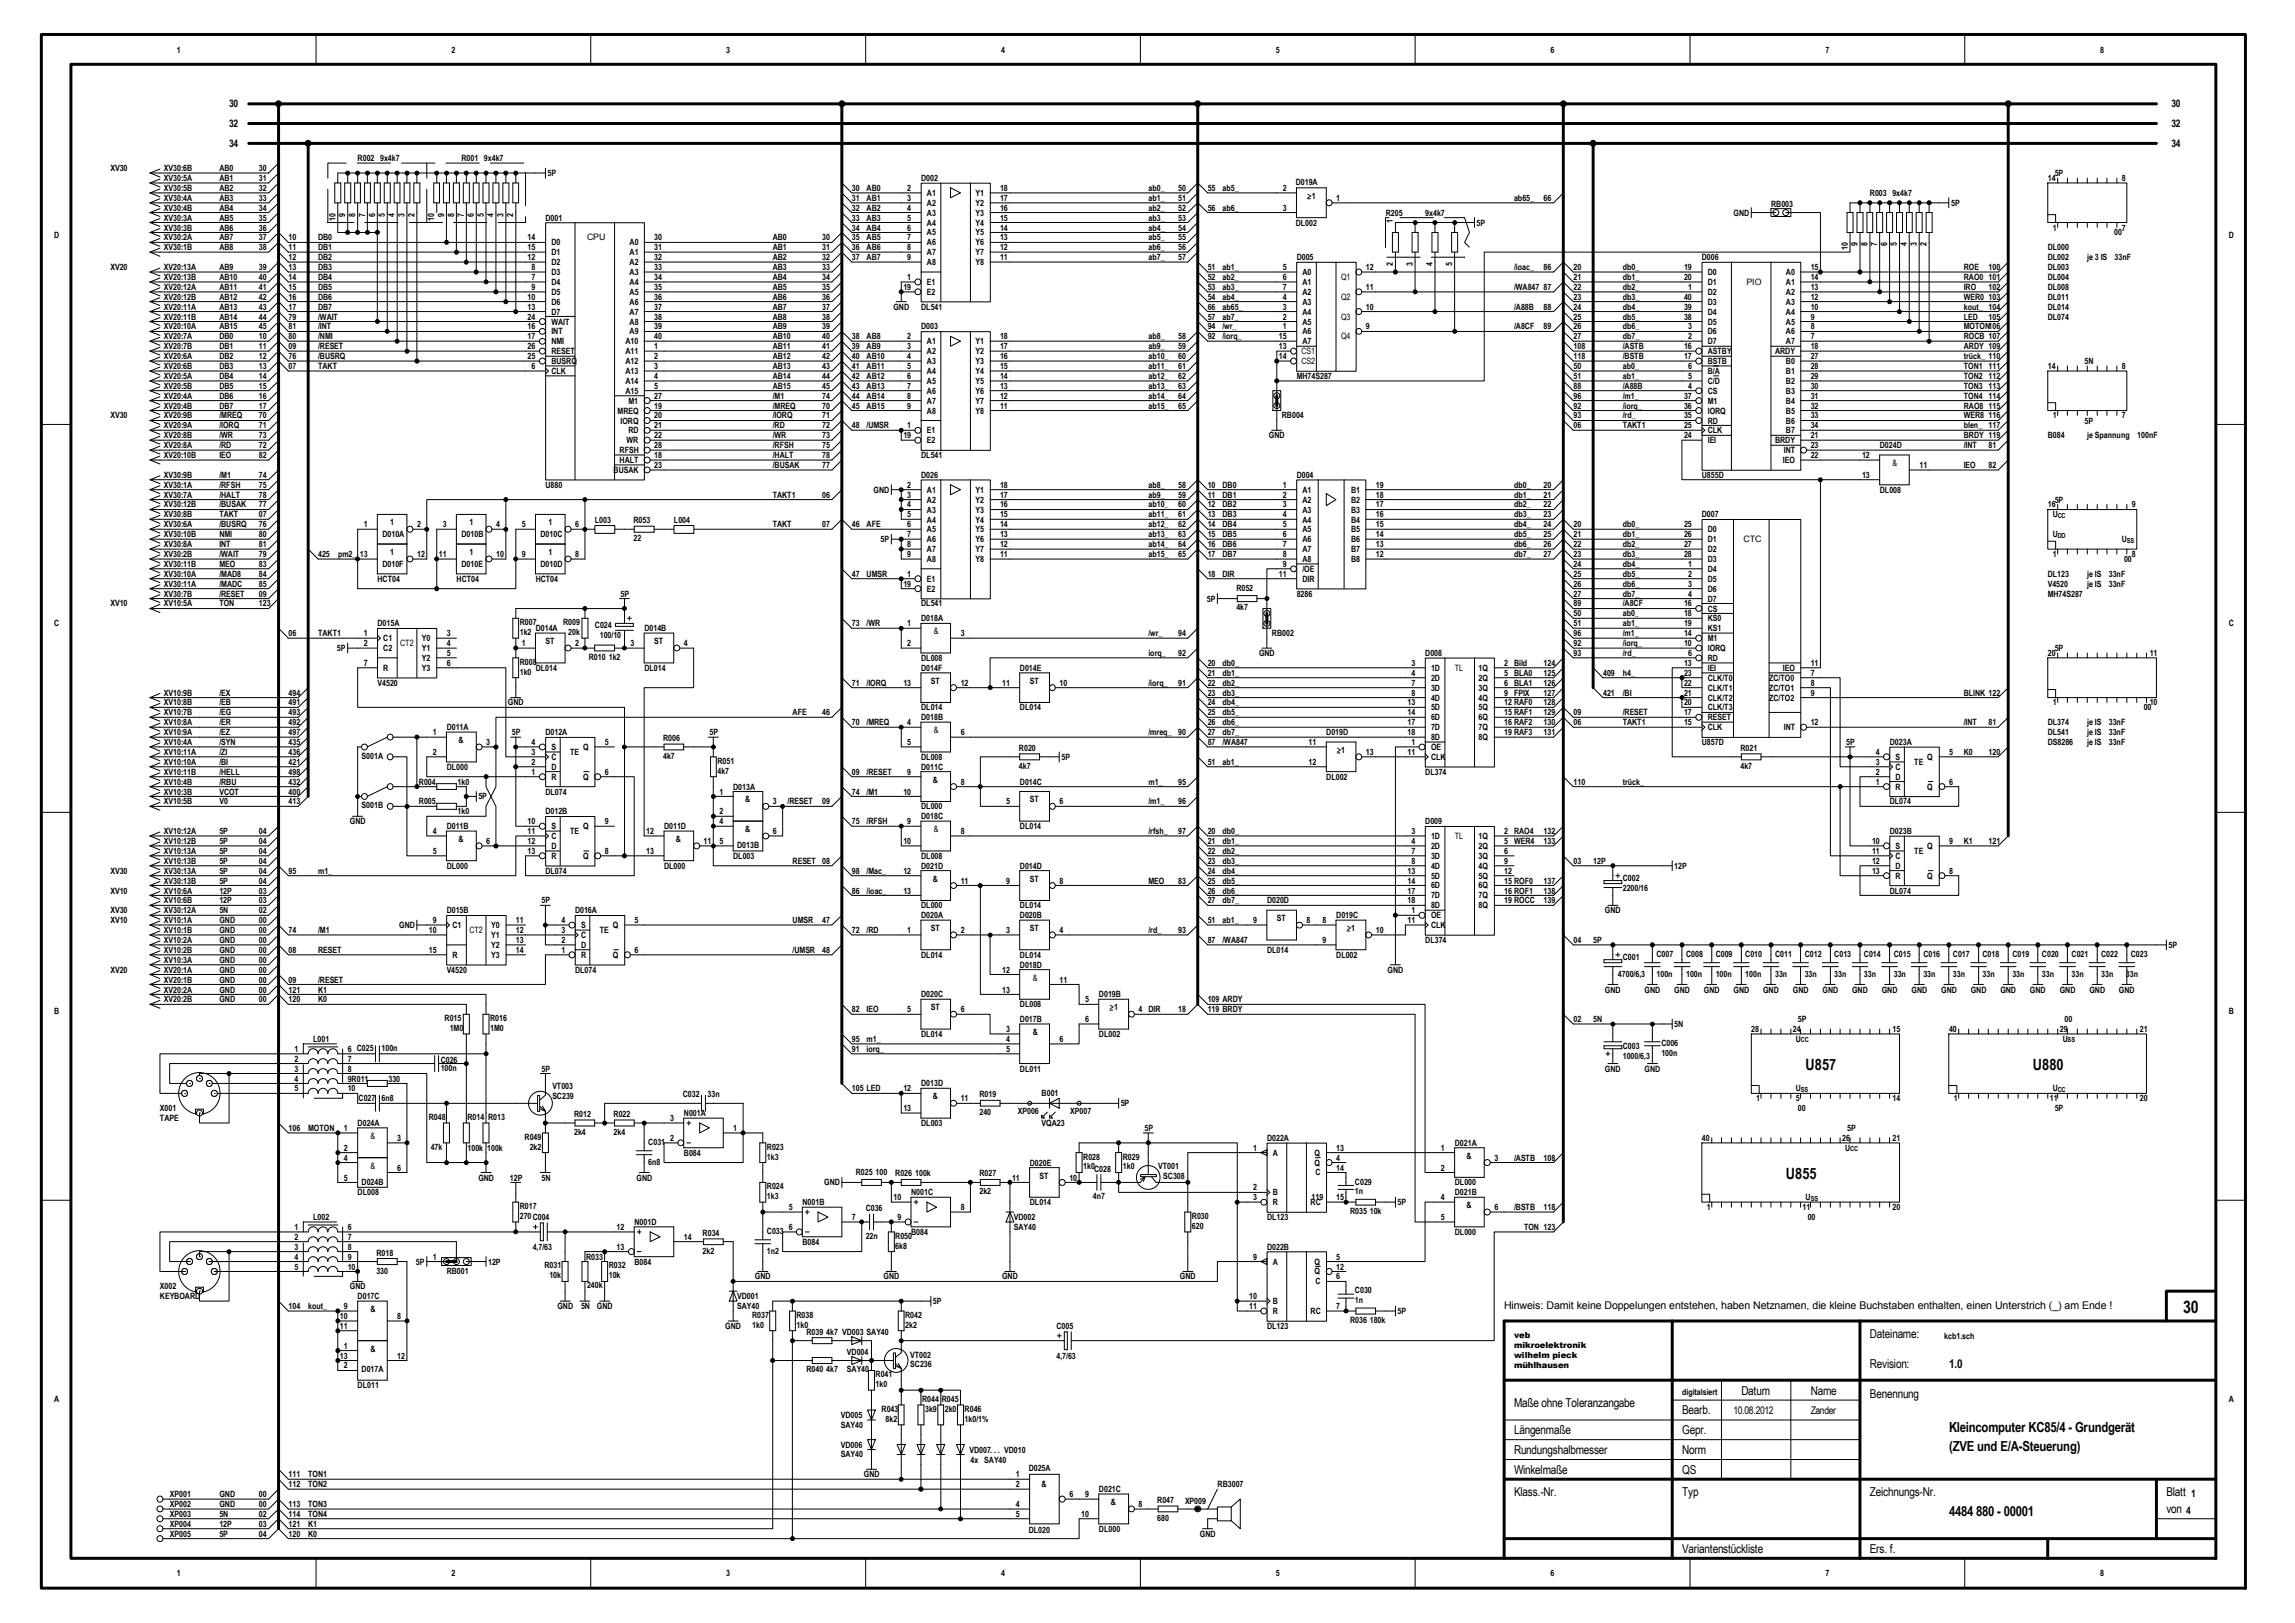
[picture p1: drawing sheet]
<svg xmlns="http://www.w3.org/2000/svg" width="420mm" height="297mm" viewBox="0 0 420 297" stroke-linecap="round" stroke-linejoin="round" font-family="sans-serif">
<defs><g id="words">
<text font-size="3.2" x="399.7" y="240.3">30</text>
<g font-size="2.9">
<text x="330.6" y="195.9">U857</text>
<text x="372.2" y="195.9">U880</text>
<text x="327" y="215.8">U855</text>
</g>
<g font-size="2.5">
<text x="356.8" y="262">Kleincomputer KC85/4 - Grundgerät</text>
<text x="356.8" y="265.6">(ZVE und E/A-Steuerung)</text>
<text x="356.8" y="277.4">4484 880 - 00001</text>
</g>
<g font-size="2.2">
<text x="342.3" y="244.9">Dateiname:</text>
<text x="342.3" y="250.3">Revision:</text>
<text x="356.8" y="250.3">1.0</text>
<text x="277.2" y="257.6">Maße ohne Toleranzangabe</text>
<text x="318.8" y="255.2">Datum</text>
<text x="331.5" y="255.2">Name</text>
<text x="342.3" y="255.8">Benennung</text>
<text x="277.2" y="262.5">Längenmaße</text>
<text x="308" y="258.8">Bearb.</text>
<text x="308" y="262.5">Gepr.</text>
<text x="277.2" y="269.7">Winkelmaße</text>
<text x="277.2" y="266.1">Rundungshalbmesser</text>
<text x="308" y="266.1">Norm</text>
<text x="308" y="269.7">QS</text>
<text x="277.2" y="273.9">Klass.-Nr.</text>
<text x="308" y="273.9">Typ</text>
<text x="342.3" y="273.9">Zeichnungs-Nr.</text>
<text x="396.6" y="273.9">Blatt</text>
<text x="396.6" y="276.9">von</text>
<text x="308" y="284.2">Variantenstückliste</text>
<text x="342.3" y="284.2">Ers. f.</text>
</g>
<g font-size="1.9">
<text x="41.9" y="19.6">30</text>
<text x="41.9" y="23.2">32</text>
<text x="397.5" y="19.6">30</text>
<text x="397.5" y="23.2">32</text>
<text x="41.9" y="26.9">34</text>
<text x="397.5" y="26.9">34</text>
<text x="275.4" y="239.5">Hinweis: Damit keine Doppelungen entstehen, haben Netznamen, die kleine Buchstaben enthalten, einen Unterstrich (_) am Ende !</text>
<text x="317.4" y="258.7">10.08.2012</text>
<text x="331.5" y="258.7">Zander</text>
<text x="401.1" y="274.1">1</text>
<text x="400.3" y="277.2">4</text>
</g>
<g font-size="1.6">
<text x="32.4" y="9.6">1</text>
<text x="82.7" y="9.6">2</text>
<text x="133" y="9.6">3</text>
<text x="183.3" y="9.6">4</text>
<text x="233.6" y="9.6">5</text>
<text x="283.9" y="9.6">6</text>
<text x="334.2" y="9.6">7</text>
<text x="384.5" y="9.6">8</text>
<text x="65.5" y="29.5">R002 9x4k7</text>
<text x="84.5" y="29.5">R001 9x4k7</text>
<text x="20.2" y="31.3">XV30</text>
<text x="30" y="31.3">XV30:6B</text>
<text x="30" y="34.9">XV30:5B</text>
<text x="30" y="33.1">XV30:5A</text>
<text x="40.2" y="31.3">AB0</text>
<text x="40.2" y="33.1">AB1</text>
<text x="40.2" y="34.9">AB2</text>
<text x="47.4" y="31.3">30</text>
<text x="47.4" y="33.1">31</text>
<text x="47.4" y="34.9">32</text>
<text x="100.2" y="32.2">5P</text>
<text x="155.9" y="34.9">30</text>
<text x="158.7" y="34.9">AB0</text>
<text x="166.1" y="34.9">2</text>
<text x="168.6" y="33.1">D002</text>
<text x="169.7" y="35.9">A1</text>
<text x="178.6" y="35.9">Y1</text>
<text x="183.1" y="34.9">18</text>
<text x="210.3" y="34.9">ab0_</text>
<text x="215.7" y="34.9">50</text>
<text x="221.1" y="34.9">55</text>
<text x="223.8" y="34.9">ab5_</text>
<text x="234.9" y="34.9">2</text>
<text x="237.2" y="33.9">D019A</text>
<text x="342.3" y="35.9">R003 9x4k7</text>
<text x="374.9" y="33.1">14</text>
<text x="376.2" y="32.2">5P</text>
<text x="388.5" y="33.1">8</text>
<text x="30" y="38.6">XV30:4B</text>
<text x="30" y="36.7">XV30:4A</text>
<text x="30" y="40.4">XV30:3A</text>
<text x="40.2" y="36.7">AB3</text>
<text x="40.2" y="38.6">AB4</text>
<text x="40.2" y="40.4">AB5</text>
<text x="47.4" y="36.7">33</text>
<text x="47.4" y="38.6">34</text>
<text x="47.4" y="40.4">35</text>
<text x="61.4" y="40.4" transform="rotate(-90 61.4 40.4)">10</text>
<text x="63.2" y="39.7" transform="rotate(-90 63.2 39.7)">9</text>
<text x="65" y="39.7" transform="rotate(-90 65 39.7)">8</text>
<text x="66.8" y="39.7" transform="rotate(-90 66.8 39.7)">7</text>
<text x="68.7" y="39.7" transform="rotate(-90 68.7 39.7)">6</text>
<text x="70.4" y="39.7" transform="rotate(-90 70.4 39.7)">5</text>
<text x="72.3" y="39.7" transform="rotate(-90 72.3 39.7)">4</text>
<text x="74.1" y="39.7" transform="rotate(-90 74.1 39.7)">3</text>
<text x="75.9" y="39.7" transform="rotate(-90 75.9 39.7)">2</text>
<text x="79.5" y="40.4" transform="rotate(-90 79.5 40.4)">10</text>
<text x="81.3" y="39.7" transform="rotate(-90 81.3 39.7)">9</text>
<text x="83.1" y="39.7" transform="rotate(-90 83.1 39.7)">8</text>
<text x="84.9" y="39.7" transform="rotate(-90 84.9 39.7)">7</text>
<text x="86.7" y="39.7" transform="rotate(-90 86.7 39.7)">6</text>
<text x="88.6" y="39.7" transform="rotate(-90 88.6 39.7)">5</text>
<text x="90.4" y="39.7" transform="rotate(-90 90.4 39.7)">4</text>
<text x="92.1" y="39.7" transform="rotate(-90 92.1 39.7)">3</text>
<text x="94" y="39.7" transform="rotate(-90 94 39.7)">2</text>
<text x="99.9" y="40.4">D001</text>
<text x="155.9" y="36.7">31</text>
<text x="155.9" y="38.6">32</text>
<text x="155.9" y="40.4">33</text>
<text x="158.7" y="36.7">AB1</text>
<text x="158.7" y="38.6">AB2</text>
<text x="158.7" y="40.4">AB3</text>
<text x="166.1" y="36.7">3</text>
<text x="166.1" y="38.6">4</text>
<text x="166.1" y="40.4">5</text>
<text x="169.7" y="37.7">A2</text>
<text x="169.7" y="39.5">A3</text>
<text x="169.7" y="41.3">A4</text>
<text x="178.6" y="37.7">Y2</text>
<text x="178.6" y="39.5">Y3</text>
<text x="178.6" y="41.3">Y4</text>
<text x="183.1" y="36.7">17</text>
<text x="183.1" y="38.6">16</text>
<text x="183.1" y="40.4">15</text>
<text x="210.3" y="36.7">ab1_</text>
<text x="210.3" y="38.6">ab2_</text>
<text x="210.3" y="40.4">ab3_</text>
<text x="215.7" y="36.7">51</text>
<text x="215.7" y="38.6">52</text>
<text x="215.7" y="40.4">53</text>
<text x="221.1" y="38.6">56</text>
<text x="223.8" y="38.6">ab6_</text>
<text x="234.9" y="38.6">3</text>
<text x="237.2" y="41.4">DL002</text>
<text x="239.4" y="36.4">&gt;1</text>
<text x="244.6" y="36.7">1</text>
<text x="253.7" y="39.5">R205</text>
<text x="255" y="40.8" transform="rotate(-90 255 40.8)">1</text>
<text x="260.9" y="39.5">9x4k7</text>
<text x="270.3" y="41.3">5P</text>
<text x="277.2" y="36.7">ab65_</text>
<text x="282.6" y="36.7">66</text>
<text x="317.4" y="39.5">GND</text>
<text x="324.3" y="37.8">RB003</text>
<text x="357.2" y="37.7">5P</text>
<text x="9.9" y="43.6">D</text>
<text x="30" y="42.2">XV30:3B</text>
<text x="30" y="45.8">XV30:1B</text>
<text x="30" y="44">XV30:2A</text>
<text x="40.2" y="45.8">AB8</text>
<text x="40.2" y="42.2">AB6</text>
<text x="40.2" y="44">AB7</text>
<text x="47.4" y="42.2">36</text>
<text x="47.4" y="44">37</text>
<text x="47.4" y="45.8">38</text>
<text x="52.8" y="44">10</text>
<text x="52.8" y="45.8">11</text>
<text x="52.8" y="47.6">12</text>
<text x="58.2" y="44">DB0</text>
<text x="58.2" y="45.8">DB1</text>
<text x="58.2" y="47.6">DB2</text>
<text x="96.6" y="44">14</text>
<text x="96.6" y="45.8">15</text>
<text x="96.6" y="47.6">12</text>
<text x="101" y="44.9">D0</text>
<text x="101" y="46.7">D1</text>
<text x="107.5" y="44">CPU</text>
<text x="115.3" y="44.9">A0</text>
<text x="115.3" y="46.7">A1</text>
<text x="119.7" y="44">30</text>
<text x="119.7" y="45.8">31</text>
<text x="119.7" y="47.6">32</text>
<text x="141.5" y="44">AB0</text>
<text x="141.5" y="45.8">AB1</text>
<text x="141.5" y="47.6">AB2</text>
<text x="150.5" y="44">30</text>
<text x="150.5" y="45.8">31</text>
<text x="150.5" y="47.6">32</text>
<text x="155.9" y="42.2">34</text>
<text x="155.9" y="44">35</text>
<text x="155.9" y="45.8">36</text>
<text x="155.9" y="47.6">37</text>
<text x="158.7" y="42.2">AB4</text>
<text x="158.7" y="44">AB5</text>
<text x="158.7" y="45.8">AB6</text>
<text x="158.7" y="47.6">AB7</text>
<text x="166.1" y="42.2">6</text>
<text x="166.1" y="44">7</text>
<text x="166.1" y="45.8">8</text>
<text x="166.1" y="47.6">9</text>
<text x="169.7" y="43.1">A5</text>
<text x="169.7" y="44.9">A6</text>
<text x="169.7" y="46.7">A7</text>
<text x="178.6" y="43.1">Y5</text>
<text x="178.6" y="44.9">Y6</text>
<text x="178.6" y="46.7">Y7</text>
<text x="183.1" y="42.2">14</text>
<text x="183.1" y="44">13</text>
<text x="183.1" y="45.8">12</text>
<text x="183.1" y="47.6">11</text>
<text x="210.3" y="42.2">ab4_</text>
<text x="210.3" y="44">ab5_</text>
<text x="210.3" y="45.8">ab6_</text>
<text x="210.3" y="47.6">ab7_</text>
<text x="215.7" y="42.2">54</text>
<text x="215.7" y="44">55</text>
<text x="215.7" y="45.8">56</text>
<text x="215.7" y="47.6">57</text>
<text x="237.4" y="47.6">D005</text>
<text x="311.6" y="47.6">D006</text>
<text x="338.3" y="45.8" transform="rotate(-90 338.3 45.8)">10</text>
<text x="340.1" y="45.1" transform="rotate(-90 340.1 45.1)">9</text>
<text x="341.9" y="45.1" transform="rotate(-90 341.9 45.1)">8</text>
<text x="343.7" y="45.1" transform="rotate(-90 343.7 45.1)">7</text>
<text x="345.5" y="45.1" transform="rotate(-90 345.5 45.1)">6</text>
<text x="347.3" y="45.1" transform="rotate(-90 347.3 45.1)">5</text>
<text x="349.1" y="45.1" transform="rotate(-90 349.1 45.1)">4</text>
<text x="350.9" y="45.1" transform="rotate(-90 350.9 45.1)">3</text>
<text x="352.7" y="45.1" transform="rotate(-90 352.7 45.1)">2</text>
<text x="374.9" y="45.8">DL000</text>
<text x="374.9" y="47.6">DL002</text>
<text x="375.8" y="42.2">1</text>
<text x="382.1" y="47.6">je 3 IS</text>
<text x="387" y="43.1">00</text>
<text x="387.1" y="47.6">33nF</text>
<text x="388.5" y="42.2">7</text>
<text x="408" y="43.6">D</text>
<text x="20.2" y="49.4">XV20</text>
<text x="30" y="51.2">XV20:13B</text>
<text x="30" y="49.4">XV20:13A</text>
<text x="30" y="53">XV20:12A</text>
<text x="40.2" y="49.4">AB9</text>
<text x="40.2" y="51.2">AB10</text>
<text x="40.2" y="53">AB11</text>
<text x="47.4" y="49.4">39</text>
<text x="47.4" y="51.2">40</text>
<text x="47.4" y="53">41</text>
<text x="52.8" y="49.4">13</text>
<text x="52.8" y="51.2">14</text>
<text x="52.8" y="53">15</text>
<text x="58.2" y="49.4">DB3</text>
<text x="58.2" y="51.2">DB4</text>
<text x="58.2" y="53">DB5</text>
<text x="97.3" y="49.4">8</text>
<text x="97.3" y="51.2">7</text>
<text x="97.3" y="53">9</text>
<text x="101" y="48.5">D2</text>
<text x="101" y="50.3">D3</text>
<text x="101" y="52.2">D4</text>
<text x="101" y="54">D5</text>
<text x="115.3" y="48.5">A2</text>
<text x="115.3" y="50.3">A3</text>
<text x="115.3" y="52.2">A4</text>
<text x="115.3" y="54">A5</text>
<text x="119.7" y="49.4">33</text>
<text x="119.7" y="51.2">34</text>
<text x="119.7" y="53">35</text>
<text x="141.5" y="49.4">AB3</text>
<text x="141.5" y="51.2">AB4</text>
<text x="141.5" y="53">AB5</text>
<text x="150.5" y="49.4">33</text>
<text x="150.5" y="51.2">34</text>
<text x="150.5" y="53">35</text>
<text x="165.4" y="53">19</text>
<text x="166.1" y="51.2">1</text>
<text x="169.7" y="48.5">A8</text>
<text x="169.7" y="52.2">E1</text>
<text x="169.7" y="54">E2</text>
<text x="178.6" y="48.5">Y8</text>
<text x="221.1" y="49.4">51</text>
<text x="221.1" y="51.2">52</text>
<text x="221.1" y="53">53</text>
<text x="223.8" y="49.4">ab1_</text>
<text x="223.8" y="51.2">ab2_</text>
<text x="223.8" y="53">ab3_</text>
<text x="234.9" y="49.4">5</text>
<text x="234.9" y="51.2">6</text>
<text x="234.9" y="53">7</text>
<text x="238.5" y="50.3">A0</text>
<text x="238.5" y="52.2">A1</text>
<text x="238.5" y="54">A2</text>
<text x="245.5" y="51.2">Q1</text>
<text x="250.1" y="49.4">12</text>
<text x="250.1" y="53">11</text>
<text x="255" y="48.7" transform="rotate(-90 255 48.7)">2</text>
<text x="258.6" y="48.7" transform="rotate(-90 258.6 48.7)">3</text>
<text x="262.2" y="48.7" transform="rotate(-90 262.2 48.7)">4</text>
<text x="265.9" y="48.7" transform="rotate(-90 265.9 48.7)">5</text>
<text x="277.2" y="49.4">/ioac_</text>
<text x="277.2" y="53">/WA847</text>
<text x="282.6" y="49.4">86</text>
<text x="282.6" y="53">87</text>
<text x="288.1" y="49.4">20</text>
<text x="288.1" y="51.2">21</text>
<text x="288.1" y="53">22</text>
<text x="297.1" y="49.4">db0_</text>
<text x="297.1" y="51.2">db1_</text>
<text x="297.1" y="53">db2_</text>
<text x="308.3" y="51.2">20</text>
<text x="308.3" y="49.4">19</text>
<text x="309.1" y="53">1</text>
<text x="312.7" y="54">D2</text>
<text x="312.7" y="52.2">D1</text>
<text x="312.7" y="50.3">D0</text>
<text x="319.7" y="52.2">PIO</text>
<text x="327" y="54">A2</text>
<text x="327" y="52.2">A1</text>
<text x="327" y="50.3">A0</text>
<text x="331.5" y="53">13</text>
<text x="331.5" y="51.2">14</text>
<text x="331.5" y="49.4">15</text>
<text x="359.5" y="49.4">ROE</text>
<text x="359.5" y="51.2">RAO0</text>
<text x="359.5" y="53">IRO</text>
<text x="364.1" y="49.4">100</text>
<text x="364.1" y="51.2">101</text>
<text x="364.1" y="53">102</text>
<text x="374.9" y="49.4">DL003</text>
<text x="374.9" y="51.2">DL004</text>
<text x="374.9" y="53">DL008</text>
<text x="30" y="54.9">XV20:12B</text>
<text x="30" y="58.5">XV20:11B</text>
<text x="30" y="56.7">XV20:11A</text>
<text x="40.2" y="54.9">AB12</text>
<text x="40.2" y="56.7">AB13</text>
<text x="40.2" y="58.5">AB14</text>
<text x="47.4" y="54.9">42</text>
<text x="47.4" y="56.7">43</text>
<text x="47.4" y="58.5">44</text>
<text x="52.8" y="54.9">16</text>
<text x="52.8" y="56.7">17</text>
<text x="52.8" y="58.5">79</text>
<text x="58.2" y="58.5">/WAIT</text>
<text x="58.2" y="54.9">DB6</text>
<text x="58.2" y="56.7">DB7</text>
<text x="96.6" y="54.9">10</text>
<text x="96.6" y="56.7">13</text>
<text x="96.6" y="58.5">24</text>
<text x="101" y="55.8">D6</text>
<text x="101" y="57.6">D7</text>
<text x="101" y="59.4">WAIT</text>
<text x="115.3" y="55.8">A6</text>
<text x="115.3" y="57.6">A7</text>
<text x="115.3" y="59.4">A8</text>
<text x="119.7" y="54.9">36</text>
<text x="119.7" y="56.7">37</text>
<text x="119.7" y="58.5">38</text>
<text x="141.5" y="54.9">AB6</text>
<text x="141.5" y="56.7">AB7</text>
<text x="141.5" y="58.5">AB8</text>
<text x="150.5" y="54.9">36</text>
<text x="150.5" y="56.7">37</text>
<text x="150.5" y="58.5">38</text>
<text x="163.6" y="56.7">GND</text>
<text x="168.6" y="56.7">DL541</text>
<text x="221.1" y="54.9">54</text>
<text x="221.1" y="56.7">66</text>
<text x="221.1" y="58.5">57</text>
<text x="223.8" y="54.9">ab4_</text>
<text x="223.8" y="58.5">ab7_</text>
<text x="223.8" y="56.7">ab65_</text>
<text x="234.9" y="56.7">3</text>
<text x="234.9" y="58.5">2</text>
<text x="234.9" y="54.9">4</text>
<text x="238.5" y="57.6">A4</text>
<text x="238.5" y="59.4">A5</text>
<text x="238.5" y="55.8">A3</text>
<text x="245.5" y="54.9">Q2</text>
<text x="245.5" y="58.5">Q3</text>
<text x="250.1" y="56.7">10</text>
<text x="277.2" y="56.7">/A88B</text>
<text x="282.6" y="56.7">88</text>
<text x="288.1" y="54.9">23</text>
<text x="288.1" y="56.7">24</text>
<text x="288.1" y="58.5">25</text>
<text x="297.1" y="54.9">db3_</text>
<text x="297.1" y="56.7">db4_</text>
<text x="297.1" y="58.5">db5_</text>
<text x="308.3" y="58.5">38</text>
<text x="308.3" y="56.7">39</text>
<text x="308.3" y="54.9">40</text>
<text x="312.7" y="59.4">D5</text>
<text x="312.7" y="57.6">D4</text>
<text x="312.7" y="55.8">D3</text>
<text x="327" y="59.4">A5</text>
<text x="327" y="57.6">A4</text>
<text x="327" y="55.8">A3</text>
<text x="331.5" y="58.5">9</text>
<text x="331.5" y="56.7">10</text>
<text x="331.5" y="54.9">12</text>
<text x="359.5" y="54.9">WER0</text>
<text x="359.5" y="56.7">kout_ 104</text>
<text x="359.5" y="58.5">LED</text>
<text x="364.1" y="54.9">103</text>
<text x="364.1" y="58.5">105</text>
<text x="374.9" y="54.9">DL011</text>
<text x="374.9" y="56.7">DL014</text>
<text x="374.9" y="58.5">DL074</text>
<text x="30" y="62.1">XV20:7A</text>
<text x="30" y="65.7">XV20:6A</text>
<text x="30" y="60.3">XV20:10A</text>
<text x="30" y="63.9">XV20:7B</text>
<text x="40.2" y="60.3">AB15</text>
<text x="40.2" y="62.1">DB0</text>
<text x="40.2" y="63.9">DB1</text>
<text x="40.2" y="65.7">DB2</text>
<text x="47.4" y="60.3">45</text>
<text x="47.4" y="62.1">10</text>
<text x="47.4" y="63.9">11</text>
<text x="47.4" y="65.7">12</text>
<text x="52.8" y="62.1">80</text>
<text x="52.8" y="60.3">81</text>
<text x="52.8" y="65.7">76</text>
<text x="52.8" y="63.9">09</text>
<text x="58.2" y="60.3">/INT</text>
<text x="58.2" y="62.1">/NMI</text>
<text x="58.2" y="63.9">/RESET</text>
<text x="58.2" y="65.7">/BUSRQ</text>
<text x="96.6" y="60.3">16</text>
<text x="96.6" y="62.1">17</text>
<text x="96.6" y="63.9">26</text>
<text x="96.6" y="65.7">25</text>
<text x="101" y="61.2">INT</text>
<text x="101" y="63">NMI</text>
<text x="101" y="64.8">RESET</text>
<text x="114.5" y="63">A10</text>
<text x="114.5" y="64.8">A11</text>
<text x="115.3" y="61.2">A9</text>
<text x="119.7" y="62.1">40</text>
<text x="119.7" y="63.9">1</text>
<text x="119.7" y="65.7">2</text>
<text x="119.7" y="60.3">39</text>
<text x="141.5" y="60.3">AB9</text>
<text x="141.5" y="62.1">AB10</text>
<text x="141.5" y="63.9">AB11</text>
<text x="141.5" y="65.7">AB12</text>
<text x="150.5" y="60.3">39</text>
<text x="150.5" y="62.1">40</text>
<text x="150.5" y="63.9">41</text>
<text x="150.5" y="65.7">42</text>
<text x="155.9" y="62.1">38</text>
<text x="155.9" y="63.9">39</text>
<text x="155.9" y="65.7">40</text>
<text x="158.7" y="62.1">AB8</text>
<text x="158.7" y="63.9">AB9</text>
<text x="158.7" y="65.7">AB10</text>
<text x="166.1" y="62.1">2</text>
<text x="166.1" y="63.9">3</text>
<text x="166.1" y="65.7">4</text>
<text x="168.6" y="60.3">D003</text>
<text x="169.7" y="63">A1</text>
<text x="169.7" y="64.8">A2</text>
<text x="178.6" y="63">Y1</text>
<text x="178.6" y="64.8">Y2</text>
<text x="183.1" y="62.1">18</text>
<text x="183.1" y="63.9">17</text>
<text x="183.1" y="65.7">16</text>
<text x="210.3" y="62.1">ab8_</text>
<text x="210.3" y="63.9">ab9_</text>
<text x="210.3" y="65.7">ab10_</text>
<text x="215.7" y="62.1">58</text>
<text x="215.7" y="63.9">59</text>
<text x="215.7" y="65.7">60</text>
<text x="221.1" y="60.3">94</text>
<text x="221.1" y="62.1">92</text>
<text x="223.8" y="60.3">/wr_</text>
<text x="223.8" y="62.1">/iorq_</text>
<text x="234.1" y="63.9">13</text>
<text x="234.1" y="65.7">14</text>
<text x="234.1" y="62.1">15</text>
<text x="234.9" y="60.3">1</text>
<text x="238.3" y="64.8">CS1</text>
<text x="238.5" y="63">A7</text>
<text x="238.5" y="61.2">A6</text>
<text x="245.5" y="62.1">Q4</text>
<text x="250.1" y="60.3">9</text>
<text x="277.2" y="60.3">/A8CF</text>
<text x="282.6" y="60.3">89</text>
<text x="288.1" y="60.3">26</text>
<text x="288.1" y="62.1">27</text>
<text x="288.1" y="63.9">108</text>
<text x="288.1" y="65.7">118</text>
<text x="297.1" y="63.9">/ASTB</text>
<text x="297.1" y="65.7">/BSTB</text>
<text x="297.1" y="60.3">db6_</text>
<text x="297.1" y="62.1">db7_</text>
<text x="308.3" y="65.7">17</text>
<text x="308.3" y="63.9">16</text>
<text x="309.1" y="62.1">2</text>
<text x="309.1" y="60.3">3</text>
<text x="312.7" y="64.8">ASTBY</text>
<text x="312.7" y="63">D7</text>
<text x="312.7" y="61.2">D6</text>
<text x="325" y="64.8">ARDY</text>
<text x="327" y="63">A7</text>
<text x="327" y="61.2">A6</text>
<text x="331.5" y="63.9">18</text>
<text x="331.5" y="62.1">7</text>
<text x="331.5" y="60.3">8</text>
<text x="331.5" y="65.7">27</text>
<text x="359.5" y="60.3">MOTON106</text>
<text x="359.5" y="62.1">ROCB 107</text>
<text x="359.5" y="63.9">ARDY 109</text>
<text x="359.5" y="65.7">trück_ 110</text>
<text x="30" y="69.3">XV20:5A</text>
<text x="30" y="67.6">XV20:6B</text>
<text x="30" y="71.2">XV20:5B</text>
<text x="40.2" y="67.6">DB3</text>
<text x="40.2" y="69.3">DB4</text>
<text x="40.2" y="71.2">DB5</text>
<text x="47.4" y="67.6">13</text>
<text x="47.4" y="69.3">14</text>
<text x="47.4" y="71.2">15</text>
<text x="52.8" y="67.6">07</text>
<text x="58.2" y="67.6">TAKT</text>
<text x="97.3" y="67.6">6</text>
<text x="101" y="66.6">BUSRQ</text>
<text x="101" y="68.5">CLK</text>
<text x="114.5" y="66.6">A12</text>
<text x="114.5" y="68.5">A13</text>
<text x="114.5" y="70.3">A14</text>
<text x="119.7" y="67.6">3</text>
<text x="119.7" y="69.3">4</text>
<text x="119.7" y="71.2">5</text>
<text x="141.5" y="67.6">AB13</text>
<text x="141.5" y="69.3">AB14</text>
<text x="141.5" y="71.2">AB15</text>
<text x="150.5" y="67.6">43</text>
<text x="150.5" y="69.3">44</text>
<text x="150.5" y="71.2">45</text>
<text x="155.9" y="67.6">41</text>
<text x="155.9" y="69.3">42</text>
<text x="155.9" y="71.2">43</text>
<text x="158.7" y="67.6">AB11</text>
<text x="158.7" y="69.3">AB12</text>
<text x="158.7" y="71.2">AB13</text>
<text x="166.1" y="67.6">5</text>
<text x="166.1" y="69.3">6</text>
<text x="166.1" y="71.2">7</text>
<text x="169.7" y="66.6">A3</text>
<text x="169.7" y="68.5">A4</text>
<text x="169.7" y="70.3">A5</text>
<text x="178.6" y="66.6">Y3</text>
<text x="178.6" y="68.5">Y4</text>
<text x="178.6" y="70.3">Y5</text>
<text x="183.1" y="67.6">15</text>
<text x="183.1" y="69.3">14</text>
<text x="183.1" y="71.2">13</text>
<text x="210.3" y="67.6">ab11_</text>
<text x="210.3" y="69.3">ab12_</text>
<text x="210.3" y="71.2">ab13_</text>
<text x="215.7" y="67.6">61</text>
<text x="215.7" y="69.3">62</text>
<text x="215.7" y="71.2">63</text>
<text x="237.4" y="69.3">MH74S287</text>
<text x="238.3" y="66.6">CS2</text>
<text x="288.1" y="67.6">50</text>
<text x="288.1" y="69.3">51</text>
<text x="288.1" y="71.2">88</text>
<text x="297.1" y="71.2">/A88B</text>
<text x="297.1" y="67.6">ab0_</text>
<text x="297.1" y="69.3">ab1_</text>
<text x="309.1" y="71.2">4</text>
<text x="309.1" y="69.3">5</text>
<text x="309.1" y="67.6">6</text>
<text x="312.7" y="66.6">BSTB</text>
<text x="312.7" y="70.3">C/D</text>
<text x="312.7" y="68.5">B/A</text>
<text x="327" y="70.3">B2</text>
<text x="327" y="68.5">B1</text>
<text x="327" y="66.6">B0</text>
<text x="331.5" y="71.2">30</text>
<text x="331.5" y="69.3">29</text>
<text x="331.5" y="67.6">28</text>
<text x="359.5" y="67.6">TON1</text>
<text x="359.5" y="69.3">TON2</text>
<text x="359.5" y="71.2">TON3</text>
<text x="364.1" y="67.6">111</text>
<text x="364.1" y="69.3">112</text>
<text x="364.1" y="71.2">113</text>
<text x="374.9" y="67.6">14</text>
<text x="381.6" y="66.6">5N</text>
<text x="388.5" y="67.6">8</text>
<text x="20.2" y="76.6">XV30</text>
<text x="30" y="73">XV20:4A</text>
<text x="30" y="76.6">XV20:9B</text>
<text x="30" y="74.8">XV20:4B</text>
<text x="40.2" y="76.6">/MREQ</text>
<text x="40.2" y="73">DB6</text>
<text x="40.2" y="74.8">DB7</text>
<text x="47.4" y="73">16</text>
<text x="47.4" y="74.8">17</text>
<text x="47.4" y="76.6">70</text>
<text x="113.1" y="75.7">MREQ</text>
<text x="113.6" y="77.5">IORQ</text>
<text x="114.5" y="72.1">A15</text>
<text x="115.1" y="73.9">M1</text>
<text x="119.7" y="74.8">19</text>
<text x="119.7" y="73">27</text>
<text x="119.7" y="76.6">20</text>
<text x="141.5" y="73">/M1</text>
<text x="141.5" y="74.8">/MREQ</text>
<text x="141.5" y="76.6">/IORQ</text>
<text x="150.5" y="74.8">70</text>
<text x="150.5" y="76.6">71</text>
<text x="150.5" y="73">74</text>
<text x="155.9" y="73">44</text>
<text x="155.9" y="74.8">45</text>
<text x="158.7" y="73">AB14</text>
<text x="158.7" y="74.8">AB15</text>
<text x="166.1" y="73">8</text>
<text x="166.1" y="74.8">9</text>
<text x="169.7" y="72.1">A6</text>
<text x="169.7" y="73.9">A7</text>
<text x="169.7" y="75.7">A8</text>
<text x="178.6" y="72.1">Y6</text>
<text x="178.6" y="73.9">Y7</text>
<text x="178.6" y="75.7">Y8</text>
<text x="183.1" y="73">12</text>
<text x="183.1" y="74.8">11</text>
<text x="210.3" y="73">ab14_</text>
<text x="210.3" y="74.8">ab15_</text>
<text x="215.7" y="73">64</text>
<text x="215.7" y="74.8">65</text>
<text x="234.7" y="76.6">RB004</text>
<text x="288.1" y="73">96</text>
<text x="288.1" y="74.8">92</text>
<text x="288.1" y="76.6">93</text>
<text x="297.1" y="73">/m1_</text>
<text x="297.1" y="74.8">/iorq_</text>
<text x="297.1" y="76.6">/rd_</text>
<text x="308.3" y="74.8">36</text>
<text x="308.3" y="76.6">35</text>
<text x="308.3" y="73">37</text>
<text x="312.7" y="75.7">IORQ</text>
<text x="312.7" y="77.5">RD</text>
<text x="312.7" y="73.9">M1</text>
<text x="312.7" y="72.1">CS</text>
<text x="327" y="77.5">B6</text>
<text x="327" y="75.7">B5</text>
<text x="327" y="73.9">B4</text>
<text x="327" y="72.1">B3</text>
<text x="331.5" y="76.6">33</text>
<text x="331.5" y="74.8">32</text>
<text x="331.5" y="73">31</text>
<text x="359.5" y="73">TON4</text>
<text x="359.5" y="74.8">RAO8</text>
<text x="359.5" y="76.6">WER8</text>
<text x="364.1" y="73">114</text>
<text x="364.1" y="74.8">115</text>
<text x="364.1" y="76.6">116</text>
<text x="375.8" y="76.6">1</text>
<text x="381.6" y="77.5">5P</text>
<text x="388.5" y="76.6">7</text>
<text x="30" y="78.4">XV20:9A</text>
<text x="30" y="80.2">XV20:8B</text>
<text x="30" y="83.9">XV20:10B</text>
<text x="30" y="82">XV20:8A</text>
<text x="40.2" y="80.2">/WR</text>
<text x="40.2" y="82">/RD</text>
<text x="40.2" y="78.4">/IORQ</text>
<text x="40.2" y="83.9">IEO</text>
<text x="47.4" y="78.4">71</text>
<text x="47.4" y="82">72</text>
<text x="47.4" y="80.2">73</text>
<text x="47.4" y="83.9">82</text>
<text x="113.4" y="82.9">RFSH</text>
<text x="114.7" y="81.1">WR</text>
<text x="115.1" y="79.3">RD</text>
<text x="119.7" y="80.2">22</text>
<text x="119.7" y="82">28</text>
<text x="119.7" y="83.9">18</text>
<text x="119.7" y="78.4">21</text>
<text x="141.5" y="78.4">/RD</text>
<text x="141.5" y="80.2">/WR</text>
<text x="141.5" y="82">/RFSH</text>
<text x="141.5" y="83.9">/HALT</text>
<text x="150.5" y="78.4">72</text>
<text x="150.5" y="80.2">73</text>
<text x="150.5" y="82">75</text>
<text x="150.5" y="83.9">78</text>
<text x="155.9" y="78.4">48</text>
<text x="158.7" y="78.4">/UMSR</text>
<text x="165.4" y="80.2">19</text>
<text x="166.1" y="78.4">1</text>
<text x="168.6" y="83.9">DL541</text>
<text x="169.7" y="79.3">E1</text>
<text x="169.7" y="81.1">E2</text>
<text x="232.3" y="80.2">GND</text>
<text x="288.1" y="78.4">06</text>
<text x="297.1" y="78.4">TAKT1</text>
<text x="308.3" y="80.2">24</text>
<text x="308.3" y="78.4">25</text>
<text x="312.7" y="81.1">IEI</text>
<text x="312.7" y="79.3">CLK</text>
<text x="325" y="81.1">BRDY</text>
<text x="326.6" y="82.9">INT</text>
<text x="327" y="79.3">B7</text>
<text x="331.5" y="80.2">21</text>
<text x="331.5" y="78.4">34</text>
<text x="331.5" y="82">23</text>
<text x="331.5" y="83.9">22</text>
<text x="340.9" y="83.9">12</text>
<text x="344.2" y="82">D024D</text>
<text x="359.5" y="82">/INT</text>
<text x="359.5" y="78.4">blen_</text>
<text x="359.5" y="80.2">BRDY 119</text>
<text x="364.1" y="78.4">117</text>
<text x="364.1" y="82">81</text>
<text x="374.9" y="80.2">B084</text>
<text x="382.1" y="80.2">je Spannung</text>
<text x="391.3" y="80.2">100nF</text>
<text x="30" y="87.5">XV30:9B</text>
<text x="30" y="89.3">XV30:1A</text>
<text x="40.2" y="87.5">/M1</text>
<text x="40.2" y="89.3">/RFSH</text>
<text x="47.4" y="89.3">75</text>
<text x="47.4" y="87.5">74</text>
<text x="99.9" y="89.3">U880</text>
<text x="112.3" y="86.6">BUSAK</text>
<text x="113.4" y="84.8">HALT</text>
<text x="119.7" y="85.6">23</text>
<text x="141.5" y="85.6">/BUSAK</text>
<text x="150.5" y="85.6">77</text>
<text x="166.1" y="89.3">2</text>
<text x="168.6" y="87.5">D026</text>
<text x="183.1" y="89.3">18</text>
<text x="210.3" y="89.3">ab8_</text>
<text x="215.7" y="89.3">58</text>
<text x="221.1" y="89.3">10</text>
<text x="223.8" y="89.3">DB0</text>
<text x="234.9" y="89.3">1</text>
<text x="237.4" y="87.5">D004</text>
<text x="251.9" y="89.3">19</text>
<text x="277.2" y="89.3">db0_</text>
<text x="282.6" y="89.3">20</text>
<text x="311.6" y="87.5">U855D</text>
<text x="326.4" y="84.8">IEO</text>
<text x="340.9" y="87.5">13</text>
<text x="346.5" y="85.3">&amp;</text>
<text x="351.4" y="85.6">11</text>
<text x="359.5" y="85.6">IEO</text>
<text x="364.1" y="85.6">82</text>
<text x="30" y="91.1">XV30:7A</text>
<text x="30" y="94.7">XV30:8B</text>
<text x="30" y="92.9">XV30:12B</text>
<text x="40.2" y="91.1">/HALT</text>
<text x="40.2" y="92.9">/BUSAK</text>
<text x="40.2" y="94.7">TAKT</text>
<text x="47.4" y="92.9">77</text>
<text x="47.4" y="91.1">78</text>
<text x="47.4" y="94.7">07</text>
<text x="108.9" y="95.6">L003</text>
<text x="116" y="95.8">R053</text>
<text x="123.4" y="95.6">L004</text>
<text x="141.5" y="91.1">TAKT1</text>
<text x="150.5" y="91.1">06</text>
<text x="159.9" y="90.2">GND</text>
<text x="166.1" y="91.1">3</text>
<text x="166.1" y="92.9">4</text>
<text x="166.1" y="94.7">5</text>
<text x="169.7" y="90.2">A1</text>
<text x="169.7" y="92">A2</text>
<text x="169.7" y="93.8">A3</text>
<text x="169.7" y="95.6">A4</text>
<text x="178.6" y="90.2">Y1</text>
<text x="178.6" y="92">Y2</text>
<text x="178.6" y="93.8">Y3</text>
<text x="178.6" y="95.6">Y4</text>
<text x="183.1" y="91.1">17</text>
<text x="183.1" y="92.9">16</text>
<text x="183.1" y="94.7">15</text>
<text x="210.3" y="91.1">ab9_</text>
<text x="210.3" y="92.9">ab10_</text>
<text x="210.3" y="94.7">ab11_</text>
<text x="215.7" y="91.1">59</text>
<text x="215.7" y="92.9">60</text>
<text x="215.7" y="94.7">61</text>
<text x="221.1" y="91.1">11</text>
<text x="221.1" y="92.9">12</text>
<text x="221.1" y="94.7">13</text>
<text x="223.8" y="91.1">DB1</text>
<text x="223.8" y="92.9">DB2</text>
<text x="223.8" y="94.7">DB3</text>
<text x="234.9" y="91.1">2</text>
<text x="234.9" y="92.9">3</text>
<text x="234.9" y="94.7">4</text>
<text x="238.5" y="90.2">A1</text>
<text x="238.5" y="92">A2</text>
<text x="238.5" y="93.8">A3</text>
<text x="238.5" y="95.6">A4</text>
<text x="247.3" y="90.2">B1</text>
<text x="247.3" y="92">B2</text>
<text x="247.3" y="93.8">B3</text>
<text x="247.3" y="95.6">B4</text>
<text x="251.9" y="91.1">18</text>
<text x="251.9" y="92.9">17</text>
<text x="251.9" y="94.7">16</text>
<text x="277.2" y="91.1">db1_</text>
<text x="277.2" y="92.9">db2_</text>
<text x="277.2" y="94.7">db3_</text>
<text x="282.6" y="91.1">21</text>
<text x="282.6" y="92.9">22</text>
<text x="282.6" y="94.7">23</text>
<text x="311.6" y="94.7">D007</text>
<text x="344.2" y="90.2">DL008</text>
<text x="374.9" y="92.9">16</text>
<text x="375.8" y="94.7">U</text>
<text x="376.2" y="92">5P</text>
<text x="390.3" y="92.9">9</text>
<text x="30" y="98.3">XV30:10B</text>
<text x="30" y="101.9">XV30:2B</text>
<text x="30" y="96.5">XV30:6A</text>
<text x="30" y="100.2">XV30:8A</text>
<text x="40.2" y="96.5">/BUSRQ</text>
<text x="40.2" y="101.9">/WAIT</text>
<text x="40.2" y="98.3">NMI</text>
<text x="40.2" y="100.2">INT</text>
<text x="47.4" y="96.5">76</text>
<text x="47.4" y="101.9">79</text>
<text x="47.4" y="98.3">80</text>
<text x="47.4" y="100.2">81</text>
<text x="58.2" y="101.9">425</text>
<text x="61.9" y="101.9">pm2_</text>
<text x="65.9" y="101.9">13</text>
<text x="66.6" y="96.5">1</text>
<text x="70" y="98.3">D010A</text>
<text x="71.4" y="96.1">1</text>
<text x="71.4" y="101.6">1</text>
<text x="76.4" y="96.5">2</text>
<text x="76.4" y="101.9">12</text>
<text x="80.3" y="101.9">11</text>
<text x="81.1" y="96.5">3</text>
<text x="84.5" y="98.3">D010B</text>
<text x="85.9" y="96.1">1</text>
<text x="85.9" y="101.6">1</text>
<text x="90.8" y="96.5">4</text>
<text x="90.8" y="101.9">10</text>
<text x="95.5" y="96.5">5</text>
<text x="95.5" y="101.9">9</text>
<text x="99" y="98.3">D010C</text>
<text x="100.4" y="96.1">1</text>
<text x="100.4" y="101.6">1</text>
<text x="105.3" y="96.5">6</text>
<text x="105.3" y="101.9">8</text>
<text x="116" y="99.1">22</text>
<text x="141.5" y="96.5">TAKT</text>
<text x="150.5" y="96.5">07</text>
<text x="155.9" y="96.5">46</text>
<text x="158.7" y="96.5">AFE</text>
<text x="161.2" y="99.2">5P</text>
<text x="166.1" y="96.5">6</text>
<text x="166.1" y="98.3">7</text>
<text x="166.1" y="100.2">8</text>
<text x="166.1" y="101.9">9</text>
<text x="169.7" y="97.4">A5</text>
<text x="169.7" y="99.2">A6</text>
<text x="169.7" y="101">A7</text>
<text x="178.6" y="97.4">Y5</text>
<text x="178.6" y="99.2">Y6</text>
<text x="178.6" y="101">Y7</text>
<text x="183.1" y="96.5">14</text>
<text x="183.1" y="98.3">13</text>
<text x="183.1" y="100.2">12</text>
<text x="183.1" y="101.9">11</text>
<text x="210.3" y="96.5">ab12_</text>
<text x="210.3" y="98.3">ab13_</text>
<text x="210.3" y="100.2">ab14_</text>
<text x="210.3" y="101.9">ab15_</text>
<text x="215.7" y="96.5">62</text>
<text x="215.7" y="98.3">63</text>
<text x="215.7" y="100.2">64</text>
<text x="215.7" y="101.9">65</text>
<text x="221.1" y="96.5">14</text>
<text x="221.1" y="98.3">15</text>
<text x="221.1" y="100.2">16</text>
<text x="221.1" y="101.9">17</text>
<text x="223.8" y="96.5">DB4</text>
<text x="223.8" y="98.3">DB5</text>
<text x="223.8" y="100.2">DB6</text>
<text x="223.8" y="101.9">DB7</text>
<text x="234.9" y="96.5">5</text>
<text x="234.9" y="98.3">6</text>
<text x="234.9" y="100.2">7</text>
<text x="234.9" y="101.9">8</text>
<text x="238.5" y="97.4">A5</text>
<text x="238.5" y="99.2">A6</text>
<text x="238.5" y="101">A7</text>
<text x="247.3" y="97.4">B5</text>
<text x="247.3" y="99.2">B6</text>
<text x="247.3" y="101">B7</text>
<text x="251.9" y="96.5">15</text>
<text x="251.9" y="98.3">14</text>
<text x="251.9" y="100.2">13</text>
<text x="251.9" y="101.9">12</text>
<text x="277.2" y="96.5">db4_</text>
<text x="277.2" y="98.3">db5_</text>
<text x="277.2" y="100.2">db6_</text>
<text x="277.2" y="101.9">db7_</text>
<text x="282.6" y="96.5">24</text>
<text x="282.6" y="98.3">25</text>
<text x="282.6" y="100.2">26</text>
<text x="282.6" y="101.9">27</text>
<text x="288.1" y="96.5">20</text>
<text x="288.1" y="98.3">21</text>
<text x="288.1" y="100.2">22</text>
<text x="288.1" y="101.9">23</text>
<text x="297.1" y="96.5">db0_</text>
<text x="297.1" y="98.3">db1_</text>
<text x="297.1" y="100.2">db2_</text>
<text x="297.1" y="101.9">db3_</text>
<text x="308.3" y="101.9">28</text>
<text x="308.3" y="100.2">27</text>
<text x="308.3" y="98.3">26</text>
<text x="308.3" y="96.5">25</text>
<text x="312.7" y="101">D2</text>
<text x="312.7" y="99.2">D1</text>
<text x="312.7" y="97.4">D0</text>
<text x="319.2" y="99.2">CTC</text>
<text x="375.8" y="98.3">U</text>
<text x="375.8" y="101.9">1</text>
<text x="388.5" y="99.2">U</text>
<text x="390.3" y="101.9">8</text>
<text x="30" y="105.6">XV30:10A</text>
<text x="30" y="103.8">XV30:11B</text>
<text x="30" y="107.4">XV30:11A</text>
<text x="40.2" y="105.6">/MAD8</text>
<text x="40.2" y="107.4">/MADC</text>
<text x="40.2" y="103.8">MEO</text>
<text x="47.4" y="103.8">83</text>
<text x="47.4" y="105.6">84</text>
<text x="47.4" y="107.4">85</text>
<text x="69.1" y="106.5">HCT04</text>
<text x="70" y="103.8">D010F</text>
<text x="83.6" y="106.5">HCT04</text>
<text x="84.5" y="103.8">D010E</text>
<text x="98.1" y="106.5">HCT04</text>
<text x="99" y="103.8">D010D</text>
<text x="155.9" y="105.6">47</text>
<text x="158.7" y="105.6">UMSR</text>
<text x="165.4" y="107.4">19</text>
<text x="166.1" y="105.6">1</text>
<text x="169.7" y="102.9">A8</text>
<text x="169.7" y="106.5">E1</text>
<text x="178.6" y="102.9">Y8</text>
<text x="221.1" y="105.6">18</text>
<text x="223.8" y="105.6">DIR</text>
<text x="234.1" y="105.6">11</text>
<text x="234.9" y="103.8">9</text>
<text x="238.5" y="104.7">/OE</text>
<text x="238.5" y="106.5">DIR</text>
<text x="238.5" y="102.9">A8</text>
<text x="247.3" y="102.9">B8</text>
<text x="288.1" y="103.8">24</text>
<text x="288.1" y="105.6">25</text>
<text x="288.1" y="107.4">26</text>
<text x="297.1" y="103.8">db4_</text>
<text x="297.1" y="105.6">db5_</text>
<text x="297.1" y="107.4">db6_</text>
<text x="309.1" y="107.4">3</text>
<text x="309.1" y="105.6">2</text>
<text x="309.1" y="103.8">1</text>
<text x="312.7" y="106.5">D5</text>
<text x="312.7" y="104.7">D4</text>
<text x="312.7" y="102.9">D3</text>
<text x="374.9" y="105.6">DL123</text>
<text x="374.9" y="107.4">V4520</text>
<text x="382.1" y="105.6">je IS</text>
<text x="382.1" y="107.4">je IS</text>
<text x="386.1" y="105.6">33nF</text>
<text x="386.1" y="107.4">33nF</text>
<text x="388.9" y="102.9">00</text>
<text x="20.2" y="111">XV10</text>
<text x="30" y="109.2">XV30:7B</text>
<text x="30" y="111">XV10:5A</text>
<text x="40.2" y="109.2">/RESET</text>
<text x="40.2" y="111">TON</text>
<text x="47.4" y="109.2">09</text>
<text x="47.4" y="111">123</text>
<text x="113.6" y="109.2">5P</text>
<text x="168.6" y="111">DL541</text>
<text x="168.6" y="113.7">D018A</text>
<text x="169.7" y="108.3">E2</text>
<text x="220.9" y="110.1">5P</text>
<text x="226.3" y="108.1">R052</text>
<text x="226.3" y="111.7">4k7</text>
<text x="237.4" y="109.2">8286</text>
<text x="288.1" y="109.2">27</text>
<text x="288.1" y="112.8">50</text>
<text x="288.1" y="111">89</text>
<text x="297.1" y="111">/A8CF</text>
<text x="297.1" y="109.2">db7_</text>
<text x="297.1" y="112.8">ab0_</text>
<text x="308.3" y="112.8">18</text>
<text x="308.3" y="111">16</text>
<text x="309.1" y="109.2">4</text>
<text x="312.7" y="113.7">KS0</text>
<text x="312.7" y="111.9">CS</text>
<text x="312.7" y="110.1">D7</text>
<text x="312.7" y="108.3">D6</text>
<text x="374.9" y="109.2">MH74S287</text>
<text x="9.9" y="114.6">C</text>
<text x="52.8" y="116.5">06</text>
<text x="58.2" y="116.5">TAKT1</text>
<text x="61.7" y="119.2">5P</text>
<text x="66.6" y="116.5">1</text>
<text x="66.6" y="118.2">2</text>
<text x="69.1" y="114.6">D015A</text>
<text x="70.2" y="117.3">C1</text>
<text x="70.2" y="119.2">C2</text>
<text x="73.3" y="118.2">CT2</text>
<text x="77.2" y="117.3">Y0</text>
<text x="77.2" y="119.2">Y1</text>
<text x="81.8" y="116.5">3</text>
<text x="81.8" y="118.2">4</text>
<text x="95.2" y="114.5">R007</text>
<text x="95.2" y="116.2">1k2</text>
<text x="95.5" y="118.2">1</text>
<text x="98.1" y="115.5">D014A</text>
<text x="99.9" y="117.9">ST</text>
<text x="103.1" y="114.5">R009</text>
<text x="104" y="116.2">20k</text>
<text x="105.3" y="118.2">2</text>
<text x="108.9" y="115">C024</text>
<text x="109.8" y="116.8">100/10</text>
<text x="115.4" y="118.2">3</text>
<text x="118" y="115.5">D014B</text>
<text x="119.7" y="117.9">ST</text>
<text x="125.2" y="118.2">4</text>
<text x="155.9" y="114.6">73</text>
<text x="158.7" y="114.6">/WR</text>
<text x="166.1" y="114.6">1</text>
<text x="166.1" y="118.2">2</text>
<text x="171" y="116.1">&amp;</text>
<text x="175.9" y="116.5">3</text>
<text x="210.3" y="116.5">/wr_</text>
<text x="215.7" y="116.5">94</text>
<text x="232.9" y="116.5">RB002</text>
<text x="288.1" y="114.6">51</text>
<text x="288.1" y="116.5">96</text>
<text x="288.1" y="118.2">92</text>
<text x="297.1" y="118.2">/iorq_</text>
<text x="297.1" y="116.5">/m1_</text>
<text x="297.1" y="114.6">ab1_</text>
<text x="308.3" y="118.2">10</text>
<text x="308.3" y="116.5">14</text>
<text x="308.3" y="114.6">19</text>
<text x="312.7" y="119.2">IORQ</text>
<text x="312.7" y="117.3">M1</text>
<text x="312.7" y="115.5">KS1</text>
<text x="376.2" y="119.2">5P</text>
<text x="408" y="114.6">C</text>
<text x="66.6" y="121.9">7</text>
<text x="69.1" y="125.5">V4520</text>
<text x="70.2" y="122.8">R</text>
<text x="77.2" y="121">Y2</text>
<text x="77.2" y="122.8">Y3</text>
<text x="81.8" y="120.1">5</text>
<text x="81.8" y="121.9">6</text>
<text x="95.2" y="121.7">R008</text>
<text x="95.2" y="123.5">1k0</text>
<text x="98.1" y="122.8">DL014</text>
<text x="107.8" y="120.8">R010 1k2</text>
<text x="118" y="122.8">DL014</text>
<text x="155.9" y="125.5">71</text>
<text x="158.7" y="125.5">/IORQ</text>
<text x="165.4" y="125.5">13</text>
<text x="168.6" y="122.8">D014F</text>
<text x="168.6" y="121">DL008</text>
<text x="170.4" y="125.1">ST</text>
<text x="175.9" y="125.5">12</text>
<text x="183.5" y="125.5">11</text>
<text x="186.7" y="122.8">D014E</text>
<text x="188.5" y="125.1">ST</text>
<text x="194" y="125.5">10</text>
<text x="210.3" y="125.5">/iorq_</text>
<text x="210.3" y="120.1">iorq_</text>
<text x="215.7" y="125.5">91</text>
<text x="215.7" y="120.1">92</text>
<text x="221.1" y="121.9">20</text>
<text x="221.1" y="123.7">21</text>
<text x="221.1" y="125.5">22</text>
<text x="223.8" y="121.9">db0_</text>
<text x="223.8" y="123.7">db1_</text>
<text x="223.8" y="125.5">db2_</text>
<text x="230.5" y="120.1">GND</text>
<text x="258.4" y="121.9">3</text>
<text x="258.4" y="123.7">4</text>
<text x="258.4" y="125.5">7</text>
<text x="260.9" y="120.1">D008</text>
<text x="262" y="122.8">1D</text>
<text x="262" y="124.6">2D</text>
<text x="266.4" y="122.8">TL</text>
<text x="270.7" y="122.8">1Q</text>
<text x="270.7" y="124.6">2Q</text>
<text x="275.4" y="121.9">2 Bild</text>
<text x="275.4" y="123.7">5 BLA0</text>
<text x="275.4" y="125.5">6 BLA1</text>
<text x="282.6" y="121.9">124</text>
<text x="282.6" y="123.7">125</text>
<text x="282.6" y="125.5">126</text>
<text x="288.1" y="120.1">93</text>
<text x="293.5" y="123.7">409</text>
<text x="297.1" y="120.1">/rd_</text>
<text x="297.1" y="123.7">h4_</text>
<text x="308.3" y="121.9">13</text>
<text x="308.3" y="125.5">22</text>
<text x="308.3" y="123.7">23</text>
<text x="309.1" y="120.1">6</text>
<text x="312.7" y="122.8">IEI</text>
<text x="312.7" y="121">RD</text>
<text x="312.7" y="124.6">CLK/T0</text>
<text x="323.9" y="124.6">ZC/TO0</text>
<text x="326.4" y="122.8">IEO</text>
<text x="331.5" y="121.9">11</text>
<text x="331.5" y="125.5">8</text>
<text x="331.5" y="123.7">7</text>
<text x="374.9" y="120.1">20</text>
<text x="393.6" y="120.1">11</text>
<text x="30" y="127.3">XV10:9B</text>
<text x="30" y="130.9">XV10:7B</text>
<text x="30" y="129.1">XV10:8B</text>
<text x="40.2" y="127.3">/EX</text>
<text x="40.2" y="129.1">/EB</text>
<text x="40.2" y="130.9">/EG</text>
<text x="52.8" y="127.3">494</text>
<text x="52.8" y="129.1">491</text>
<text x="52.8" y="130.9">493</text>
<text x="93" y="129.1">GND</text>
<text x="145.1" y="130.9">AFE</text>
<text x="150.5" y="130.9">46</text>
<text x="168.6" y="130">DL014</text>
<text x="168.6" y="131.8">D018B</text>
<text x="186.7" y="130">DL014</text>
<text x="221.1" y="127.3">23</text>
<text x="221.1" y="129.1">24</text>
<text x="221.1" y="130.9">25</text>
<text x="223.8" y="127.3">db3_</text>
<text x="223.8" y="129.1">db4_</text>
<text x="223.8" y="130.9">db5_</text>
<text x="257.7" y="129.1">13</text>
<text x="257.7" y="130.9">14</text>
<text x="258.4" y="127.3">8</text>
<text x="262" y="126.4">3D</text>
<text x="262" y="128.2">4D</text>
<text x="262" y="130">5D</text>
<text x="262" y="131.8">6D</text>
<text x="270.7" y="126.4">3Q</text>
<text x="270.7" y="128.2">4Q</text>
<text x="270.7" y="130">5Q</text>
<text x="270.7" y="131.8">6Q</text>
<text x="275.4" y="127.3">9 FPIX</text>
<text x="275.4" y="129.1">12 RAF0</text>
<text x="275.4" y="130.9">15 RAF1</text>
<text x="282.6" y="127.3">127</text>
<text x="282.6" y="129.1">128</text>
<text x="282.6" y="130.9">129</text>
<text x="288.1" y="130.9">09</text>
<text x="293.5" y="127.3">421</text>
<text x="297.1" y="130.9">/RESET</text>
<text x="297.1" y="127.3">/BI</text>
<text x="308.3" y="130.9">17</text>
<text x="308.3" y="129.1">20</text>
<text x="308.3" y="127.3">21</text>
<text x="312.7" y="131.8">RESET</text>
<text x="312.7" y="130">CLK/T3</text>
<text x="312.7" y="128.2">CLK/T2</text>
<text x="312.7" y="126.4">CLK/T1</text>
<text x="323.9" y="128.2">ZC/TO2</text>
<text x="323.9" y="126.4">ZC/TO1</text>
<text x="331.5" y="127.3">9</text>
<text x="359.5" y="127.3">BLINK 122</text>
<text x="375.8" y="129.1">1</text>
<text x="392.5" y="130">00</text>
<text x="393.6" y="129.1">10</text>
<text x="30" y="134.5">XV10:9A</text>
<text x="30" y="132.8">XV10:8A</text>
<text x="30" y="136.4">XV10:4A</text>
<text x="40.2" y="132.8">/ER</text>
<text x="40.2" y="134.5">/EZ</text>
<text x="40.2" y="136.4">/SYN</text>
<text x="52.8" y="132.8">492</text>
<text x="52.8" y="134.5">497</text>
<text x="52.8" y="136.4">435</text>
<text x="79.2" y="134.5">1</text>
<text x="81.8" y="133.6">D011A</text>
<text x="83.9" y="136">&amp;</text>
<text x="89" y="136.4">3</text>
<text x="93.7" y="134.5">5P</text>
<text x="97.3" y="136.4">4</text>
<text x="99.9" y="134.5">D012A</text>
<text x="101" y="137.3">S</text>
<text x="106.8" y="137.3">Q</text>
<text x="110.7" y="136.4">5</text>
<text x="121.4" y="135.6">R006</text>
<text x="129.9" y="134.5">5P</text>
<text x="155.9" y="132.8">70</text>
<text x="158.7" y="132.8">/MREQ</text>
<text x="166.1" y="132.8">4</text>
<text x="166.1" y="136.4">5</text>
<text x="171" y="134.2">&amp;</text>
<text x="175.9" y="134.5">6</text>
<text x="186.6" y="137.5">R020</text>
<text x="210.3" y="134.5">/mreq_</text>
<text x="215.7" y="134.5">90</text>
<text x="221.1" y="132.8">26</text>
<text x="221.1" y="134.5">27</text>
<text x="221.1" y="136.4">87</text>
<text x="223.8" y="136.4">/WA847</text>
<text x="223.8" y="132.8">db6_</text>
<text x="223.8" y="134.5">db7_</text>
<text x="239.6" y="136.4">11</text>
<text x="242.8" y="134.5">D019D</text>
<text x="244.8" y="137.8">&gt;1</text>
<text x="257.7" y="132.8">17</text>
<text x="257.7" y="134.5">18</text>
<text x="258.4" y="136.4">1</text>
<text x="262" y="133.6">7D</text>
<text x="262" y="135.5">8D</text>
<text x="262" y="137.3">OE</text>
<text x="270.7" y="133.6">7Q</text>
<text x="270.7" y="135.5">8Q</text>
<text x="275.4" y="132.8">16 RAF2</text>
<text x="275.4" y="134.5">19 RAF3</text>
<text x="282.6" y="132.8">130</text>
<text x="282.6" y="134.5">131</text>
<text x="288.1" y="132.8">06</text>
<text x="297.1" y="132.8">TAKT1</text>
<text x="308.3" y="132.8">15</text>
<text x="311.6" y="136.4">U857D</text>
<text x="312.7" y="133.6">CLK</text>
<text x="318.6" y="137.5">R021</text>
<text x="326.6" y="133.6">INT</text>
<text x="331.5" y="132.8">12</text>
<text x="338" y="136.4">5P</text>
<text x="346" y="136.4">D023A</text>
<text x="359.5" y="132.8">/INT</text>
<text x="364.1" y="132.8">81</text>
<text x="374.9" y="132.8">DL374</text>
<text x="374.9" y="134.5">DL541</text>
<text x="374.9" y="136.4">DS8286</text>
<text x="382.1" y="132.8">je IS</text>
<text x="382.1" y="134.5">je IS</text>
<text x="382.1" y="136.4">je IS</text>
<text x="386.1" y="132.8">33nF</text>
<text x="386.1" y="134.5">33nF</text>
<text x="386.1" y="136.4">33nF</text>
<text x="30" y="138.2">XV10:11A</text>
<text x="30" y="141.8">XV10:11B</text>
<text x="30" y="140">XV10:10A</text>
<text x="30" y="143.6">XV10:4B</text>
<text x="40.2" y="138.2">/ZI</text>
<text x="40.2" y="140">/BI</text>
<text x="40.2" y="141.8">/HELL</text>
<text x="40.2" y="143.6">/RBU</text>
<text x="52.8" y="141.8">498</text>
<text x="52.8" y="143.6">432</text>
<text x="52.8" y="138.2">436</text>
<text x="52.8" y="140">421</text>
<text x="66.2" y="138.9">S001A</text>
<text x="76.7" y="143.6">R004</text>
<text x="79.2" y="138.2">2</text>
<text x="81.8" y="140.9">DL000</text>
<text x="83.8" y="143.6">1k0</text>
<text x="97.3" y="138.2">3</text>
<text x="97.3" y="140">2</text>
<text x="97.3" y="141.8">1</text>
<text x="101" y="139.1">C</text>
<text x="101" y="140.9">D</text>
<text x="101" y="142.7">R</text>
<text x="104.4" y="138.2">TE</text>
<text x="106.8" y="142.7">Q</text>
<text x="110.7" y="141.8">6</text>
<text x="121.4" y="138.9">4k7</text>
<text x="131.3" y="139.8">R051</text>
<text x="131.3" y="141.6">4k7</text>
<text x="155.9" y="141.8">09</text>
<text x="158.7" y="141.8">/RESET</text>
<text x="166.1" y="141.8">9</text>
<text x="168.6" y="140.9">D011C</text>
<text x="168.6" y="139.1">DL008</text>
<text x="170.8" y="143.3">&amp;</text>
<text x="175.9" y="143.6">8</text>
<text x="186.6" y="140.7">4k7</text>
<text x="186.7" y="143.6">D014C</text>
<text x="194.3" y="139.1">5P</text>
<text x="210.3" y="143.6">m1_</text>
<text x="215.7" y="143.6">95</text>
<text x="221.1" y="140">51</text>
<text x="223.8" y="140">ab1_</text>
<text x="239.6" y="140">12</text>
<text x="242.8" y="142.7">DL002</text>
<text x="250.1" y="138.2">13</text>
<text x="257.7" y="138.2">11</text>
<text x="260.9" y="141.8">DL374</text>
<text x="262" y="139.1">CLK</text>
<text x="288.1" y="143.6">110</text>
<text x="297.1" y="143.6">trück_</text>
<text x="318.6" y="140.7">4k7</text>
<text x="343.4" y="140">3</text>
<text x="343.4" y="141.8">2</text>
<text x="343.4" y="138.2">4</text>
<text x="343.4" y="143.6">1</text>
<text x="347" y="140.9">C</text>
<text x="347" y="142.7">D</text>
<text x="347" y="139.1">S</text>
<text x="350.5" y="140">TE</text>
<text x="352.8" y="139.1">Q</text>
<text x="356.8" y="138.2">5</text>
<text x="356.8" y="143.6">6</text>
<text x="359.5" y="138.2">K0</text>
<text x="364.1" y="138.2">120</text>
<text x="30" y="147.2">XV10:5B</text>
<text x="30" y="145.4">XV10:3B</text>
<text x="40.2" y="145.4">VCOT</text>
<text x="40.2" y="147.2">V0</text>
<text x="52.8" y="145.4">400</text>
<text x="52.8" y="147.2">413</text>
<text x="66.2" y="148">S001B</text>
<text x="76.7" y="147.2">R005</text>
<text x="83.8" y="149.1">1k0</text>
<text x="87.6" y="146.3">5P</text>
<text x="99.9" y="145.4">DL074</text>
<text x="99.9" y="149.1">D012B</text>
<text x="131.7" y="145.4">1</text>
<text x="131.7" y="149.1">2</text>
<text x="134.2" y="144.5">D013A</text>
<text x="136.4" y="146.9">&amp;</text>
<text x="141.5" y="147.2">3</text>
<text x="144.2" y="147.2">/RESET</text>
<text x="150.5" y="147.2">09</text>
<text x="155.9" y="145.4">74</text>
<text x="158.7" y="145.4">/M1</text>
<text x="165.4" y="145.4">10</text>
<text x="168.6" y="148.1">DL000</text>
<text x="168.6" y="149.9">D018C</text>
<text x="184.2" y="147.2">5</text>
<text x="188.5" y="146.9">ST</text>
<text x="194" y="147.2">6</text>
<text x="210.3" y="147.2">/m1_</text>
<text x="215.7" y="147.2">96</text>
<text x="346" y="147.2">DL074</text>
<text x="347" y="144.5">R</text>
<text x="352.8" y="144.5">Q</text>
<text x="30" y="152.7">XV10:12A</text>
<text x="30" y="154.5">XV10:12B</text>
<text x="40.2" y="152.7">5P</text>
<text x="40.2" y="154.5">5P</text>
<text x="47.4" y="152.7">04</text>
<text x="47.4" y="154.5">04</text>
<text x="64" y="150.8">GND</text>
<text x="79.2" y="152.7">4</text>
<text x="81.8" y="151.8">D011B</text>
<text x="83.9" y="154.1">&amp;</text>
<text x="89" y="154.5">6</text>
<text x="96.6" y="152.7">11</text>
<text x="96.6" y="154.5">12</text>
<text x="96.6" y="150.8">10</text>
<text x="101" y="153.6">C</text>
<text x="101" y="155.4">D</text>
<text x="101" y="151.8">S</text>
<text x="104.4" y="152.7">TE</text>
<text x="106.8" y="151.8">Q</text>
<text x="110.7" y="150.8">9</text>
<text x="118.3" y="152.7">12</text>
<text x="121.6" y="151.8">D011D</text>
<text x="123.7" y="154.1">&amp;</text>
<text x="128.8" y="154.5">11</text>
<text x="131.7" y="150.8">4</text>
<text x="131.7" y="154.5">5</text>
<text x="134.9" y="155.2">D013B</text>
<text x="136.4" y="152.3">&amp;</text>
<text x="141.5" y="152.7">6</text>
<text x="155.9" y="150.8">75</text>
<text x="158.7" y="150.8">/RFSH</text>
<text x="165.4" y="154.5">10</text>
<text x="166.1" y="150.8">9</text>
<text x="171" y="152.3">&amp;</text>
<text x="175.9" y="152.7">8</text>
<text x="186.7" y="151.8">DL014</text>
<text x="210.3" y="152.7">/rfsh_</text>
<text x="215.7" y="152.7">97</text>
<text x="221.1" y="152.7">20</text>
<text x="221.1" y="154.5">21</text>
<text x="223.8" y="152.7">db0_</text>
<text x="223.8" y="154.5">db1_</text>
<text x="258.4" y="152.7">3</text>
<text x="258.4" y="154.5">4</text>
<text x="260.9" y="150.8">D009</text>
<text x="262" y="153.6">1D</text>
<text x="262" y="155.4">2D</text>
<text x="266.4" y="153.6">TL</text>
<text x="270.7" y="153.6">1Q</text>
<text x="270.7" y="155.4">2Q</text>
<text x="275.4" y="152.7">2 RAO4</text>
<text x="275.4" y="154.5">5 WER4</text>
<text x="282.6" y="152.7">132</text>
<text x="282.6" y="154.5">133</text>
<text x="342.7" y="154.5">10</text>
<text x="346" y="152.7">D023B</text>
<text x="347" y="155.4">S</text>
<text x="352.8" y="155.4">Q</text>
<text x="356.8" y="154.5">9</text>
<text x="359.5" y="154.5">K1</text>
<text x="364.1" y="154.5">121</text>
<text x="20.2" y="159.9">XV30</text>
<text x="30" y="156.3">XV10:13A</text>
<text x="30" y="159.9">XV30:13A</text>
<text x="30" y="158.1">XV10:13B</text>
<text x="30" y="161.7">XV30:13B</text>
<text x="40.2" y="159.9">5P</text>
<text x="40.2" y="161.7">5P</text>
<text x="40.2" y="156.3">5P</text>
<text x="40.2" y="158.1">5P</text>
<text x="47.4" y="156.3">04</text>
<text x="47.4" y="158.1">04</text>
<text x="47.4" y="159.9">04</text>
<text x="47.4" y="161.7">04</text>
<text x="52.8" y="159.9">95</text>
<text x="58.2" y="159.9">m1_</text>
<text x="79.2" y="156.3">5</text>
<text x="81.8" y="159">DL000</text>
<text x="96.6" y="156.3">13</text>
<text x="99.9" y="159.9">DL074</text>
<text x="101" y="157.2">R</text>
<text x="106.8" y="157.2">Q</text>
<text x="110.7" y="156.3">8</text>
<text x="118.3" y="156.3">13</text>
<text x="121.6" y="159">DL000</text>
<text x="134.2" y="157.2">DL003</text>
<text x="145.1" y="158.1">RESET</text>
<text x="150.5" y="158.1">08</text>
<text x="155.9" y="159.9">98</text>
<text x="158.7" y="159.9">/Mac_</text>
<text x="165.4" y="159.9">12</text>
<text x="168.6" y="159">D021D</text>
<text x="168.6" y="157.2">DL008</text>
<text x="170.8" y="161.4">&amp;</text>
<text x="175.9" y="161.7">11</text>
<text x="184.2" y="161.7">9</text>
<text x="186.7" y="159">D014D</text>
<text x="188.5" y="161.4">ST</text>
<text x="194" y="161.7">8</text>
<text x="210.3" y="161.7">MEO</text>
<text x="215.7" y="161.7">83</text>
<text x="221.1" y="156.3">22</text>
<text x="221.1" y="158.1">23</text>
<text x="221.1" y="159.9">24</text>
<text x="221.1" y="161.7">25</text>
<text x="223.8" y="156.3">db2_</text>
<text x="223.8" y="158.1">db3_</text>
<text x="223.8" y="159.9">db4_</text>
<text x="223.8" y="161.7">db5_</text>
<text x="257.7" y="159.9">13</text>
<text x="257.7" y="161.7">14</text>
<text x="258.4" y="156.3">7</text>
<text x="258.4" y="158.1">8</text>
<text x="262" y="157.2">3D</text>
<text x="262" y="159">4D</text>
<text x="262" y="160.8">5D</text>
<text x="270.7" y="157.2">3Q</text>
<text x="270.7" y="159">4Q</text>
<text x="270.7" y="160.8">5Q</text>
<text x="275.4" y="156.3">6</text>
<text x="275.4" y="158.1">9</text>
<text x="275.4" y="159.9">12</text>
<text x="275.4" y="161.7">15 ROF0</text>
<text x="282.6" y="161.7">137</text>
<text x="288.1" y="158.1">03</text>
<text x="291.7" y="158.1">12P</text>
<text x="297.1" y="161.2">C002</text>
<text x="306.5" y="159">12P</text>
<text x="342.7" y="156.3">11</text>
<text x="342.7" y="158.1">12</text>
<text x="342.7" y="159.9">13</text>
<text x="347" y="157.2">C</text>
<text x="347" y="159">D</text>
<text x="347" y="160.8">R</text>
<text x="350.5" y="156.3">TE</text>
<text x="352.8" y="160.8">Q</text>
<text x="356.8" y="159.9">8</text>
<text x="20.2" y="167.1">XV30</text>
<text x="20.2" y="163.5">XV10</text>
<text x="30" y="163.5">XV10:6A</text>
<text x="30" y="165.4">XV10:6B</text>
<text x="30" y="167.1">XV30:12A</text>
<text x="40.2" y="167.1">5N</text>
<text x="40.2" y="165.4">12P</text>
<text x="40.2" y="163.5">12P</text>
<text x="47.4" y="167.1">02</text>
<text x="47.4" y="165.4">03</text>
<text x="47.4" y="163.5">03</text>
<text x="81.8" y="167.1">D015B</text>
<text x="99.1" y="165.4">5P</text>
<text x="105.3" y="167.1">D016A</text>
<text x="155.9" y="163.5">86</text>
<text x="158.7" y="163.5">/ioac_</text>
<text x="165.4" y="163.5">13</text>
<text x="168.6" y="166.2">DL000</text>
<text x="186.7" y="166.2">DL014</text>
<text x="221.1" y="163.5">26</text>
<text x="221.1" y="165.4">27</text>
<text x="223.8" y="163.5">db6_</text>
<text x="223.8" y="165.4">db7_</text>
<text x="232" y="165.4">D020D</text>
<text x="257.7" y="163.5">17</text>
<text x="257.7" y="165.4">18</text>
<text x="258.4" y="167.1">1</text>
<text x="262" y="162.6">6D</text>
<text x="262" y="164.4">7D</text>
<text x="262" y="166.2">8D</text>
<text x="270.7" y="162.6">6Q</text>
<text x="270.7" y="164.4">7Q</text>
<text x="270.7" y="166.2">8Q</text>
<text x="275.4" y="163.5">16 ROF1</text>
<text x="275.4" y="165.4">19 ROCC</text>
<text x="282.6" y="163.5">138</text>
<text x="282.6" y="165.4">139</text>
<text x="293.8" y="167.1">GND</text>
<text x="297.1" y="163">2200/16</text>
<text x="346" y="163.5">DL074</text>
<text x="20.2" y="169">XV10</text>
<text x="30" y="170.8">XV10:1B</text>
<text x="30" y="172.6">XV10:2A</text>
<text x="30" y="169">XV10:1A</text>
<text x="40.2" y="170.8">GND</text>
<text x="40.2" y="169">GND</text>
<text x="40.2" y="172.6">GND</text>
<text x="47.4" y="172.6">00</text>
<text x="47.4" y="170.8">00</text>
<text x="47.4" y="169">00</text>
<text x="52.8" y="170.8">74</text>
<text x="58.2" y="170.8">/M1</text>
<text x="73.1" y="169.9">GND</text>
<text x="78.5" y="170.8">10</text>
<text x="79.2" y="169">9</text>
<text x="82.8" y="169.9">C1</text>
<text x="85.9" y="170.8">CT2</text>
<text x="89.9" y="169.9">Y0</text>
<text x="89.9" y="171.7">Y1</text>
<text x="89.9" y="173.5">Y2</text>
<text x="94.4" y="169">11</text>
<text x="94.4" y="170.8">12</text>
<text x="94.4" y="172.6">13</text>
<text x="102.8" y="170.8">3</text>
<text x="102.8" y="172.6">2</text>
<text x="102.8" y="169">4</text>
<text x="106.4" y="171.7">C</text>
<text x="106.4" y="173.5">D</text>
<text x="106.4" y="169.9">S</text>
<text x="109.8" y="170.8">TE</text>
<text x="112.2" y="169.9">Q</text>
<text x="116.2" y="169">5</text>
<text x="145.1" y="169">UMSR</text>
<text x="150.5" y="169">47</text>
<text x="155.9" y="170.8">72</text>
<text x="158.7" y="170.8">/RD</text>
<text x="166.1" y="170.8">1</text>
<text x="168.6" y="168.1">D020A</text>
<text x="170.4" y="170.4">ST</text>
<text x="175.9" y="170.8">2</text>
<text x="184.2" y="170.8">3</text>
<text x="186.7" y="168.1">D020B</text>
<text x="188.5" y="170.4">ST</text>
<text x="194" y="170.8">4</text>
<text x="210.3" y="170.8">/rd_</text>
<text x="215.7" y="170.8">93</text>
<text x="221.1" y="169">51</text>
<text x="221.1" y="172.6">87</text>
<text x="223.8" y="172.6">/WA847</text>
<text x="223.8" y="169">ab1_</text>
<text x="229.4" y="169">9</text>
<text x="233.8" y="168.6">ST</text>
<text x="239.2" y="169">8</text>
<text x="242.1" y="172.6">9</text>
<text x="242.1" y="169">8</text>
<text x="244.6" y="168.1">D019C</text>
<text x="246.6" y="170.4">&gt;1</text>
<text x="251.9" y="170.8">10</text>
<text x="257.7" y="169">11</text>
<text x="260.9" y="172.6">DL374</text>
<text x="262" y="168.1">OE</text>
<text x="262" y="169.9">CLK</text>
<text x="288.1" y="172.6">04</text>
<text x="291.7" y="172.6">5P</text>
<text x="397" y="173.5">5P</text>
<text x="20.2" y="178">XV20</text>
<text x="30" y="178">XV20:1A</text>
<text x="30" y="174.4">XV10:2B</text>
<text x="30" y="176.2">XV10:3A</text>
<text x="30" y="179.8">XV20:1B</text>
<text x="40.2" y="174.4">GND</text>
<text x="40.2" y="176.2">GND</text>
<text x="40.2" y="178">GND</text>
<text x="40.2" y="179.8">GND</text>
<text x="47.4" y="179.8">00</text>
<text x="47.4" y="178">00</text>
<text x="47.4" y="176.2">00</text>
<text x="47.4" y="174.4">00</text>
<text x="52.8" y="174.4">08</text>
<text x="52.8" y="179.8">09</text>
<text x="58.2" y="179.8">/RESET</text>
<text x="58.2" y="174.4">RESET</text>
<text x="78.5" y="174.4">15</text>
<text x="81.8" y="178">V4520</text>
<text x="82.8" y="175.3">R</text>
<text x="89.9" y="175.3">Y3</text>
<text x="94.4" y="174.4">14</text>
<text x="102.8" y="174.4">1</text>
<text x="105.3" y="178">DL074</text>
<text x="106.4" y="175.3">R</text>
<text x="112.2" y="175.3">Q</text>
<text x="116.2" y="174.4">6</text>
<text x="145.1" y="174.4">/UMSR</text>
<text x="150.5" y="174.4">48</text>
<text x="168.6" y="175.3">DL014</text>
<text x="183.5" y="178">12</text>
<text x="186.7" y="177.1">D018D</text>
<text x="186.7" y="175.3">DL014</text>
<text x="189.1" y="179.5">&amp;</text>
<text x="194" y="179.8">11</text>
<text x="232" y="174.4">DL014</text>
<text x="244.6" y="175.3">DL002</text>
<text x="254" y="178">GND</text>
<text x="296.2" y="178.7">4700/6,3</text>
<text x="297.1" y="175.6">C001</text>
<text x="303.3" y="175.1">C007</text>
<text x="303.3" y="178.7">100n</text>
<text x="308.7" y="175.1">C008</text>
<text x="308.7" y="178.7">100n</text>
<text x="314.1" y="175.1">C009</text>
<text x="314.1" y="178.7">100n</text>
<text x="319.5" y="175.1">C010</text>
<text x="319.5" y="178.7">100n</text>
<text x="325" y="175.1">C011</text>
<text x="325" y="178.7">33n</text>
<text x="330.4" y="175.1">C012</text>
<text x="330.4" y="178.7">33n</text>
<text x="335.8" y="175.1">C013</text>
<text x="335.8" y="178.7">33n</text>
<text x="341.2" y="175.1">C014</text>
<text x="341.2" y="178.7">33n</text>
<text x="346.7" y="175.1">C015</text>
<text x="346.7" y="178.7">33n</text>
<text x="352.1" y="175.1">C016</text>
<text x="352.1" y="178.7">33n</text>
<text x="357.5" y="175.1">C017</text>
<text x="357.5" y="178.7">33n</text>
<text x="363" y="175.1">C018</text>
<text x="363" y="178.7">33n</text>
<text x="368.4" y="175.1">C019</text>
<text x="368.4" y="178.7">33n</text>
<text x="373.8" y="175.1">C020</text>
<text x="373.8" y="178.7">33n</text>
<text x="379.3" y="175.1">C021</text>
<text x="379.3" y="178.7">33n</text>
<text x="384.7" y="175.1">C022</text>
<text x="384.7" y="178.7">33n</text>
<text x="389.2" y="178.7">33n</text>
<text x="390.1" y="175.1">C023</text>
<text x="9.9" y="185.6">B</text>
<text x="30" y="181.7">XV20:2A</text>
<text x="30" y="183.4">XV20:2B</text>
<text x="40.2" y="181.7">GND</text>
<text x="40.2" y="183.4">GND</text>
<text x="47.4" y="183.4">00</text>
<text x="47.4" y="181.7">00</text>
<text x="52.8" y="181.7">121</text>
<text x="52.8" y="183.4">120</text>
<text x="58.2" y="183.4">K0</text>
<text x="58.2" y="181.7">K1</text>
<text x="155.9" y="185.3">82</text>
<text x="158.7" y="185.3">IEO</text>
<text x="166.1" y="185.3">5</text>
<text x="168.6" y="182.5">D020C</text>
<text x="170.4" y="184.9">ST</text>
<text x="175.9" y="185.3">6</text>
<text x="183.5" y="181.7">13</text>
<text x="186.7" y="184.4">DL008</text>
<text x="198.7" y="183.4">5</text>
<text x="201.2" y="182.5">D019B</text>
<text x="203.2" y="184.9">&gt;1</text>
<text x="208.4" y="185.3">4 DIR</text>
<text x="215.7" y="185.3">18</text>
<text x="221.1" y="183.4">109 ARDY</text>
<text x="221.1" y="185.3">119 BRDY</text>
<text x="293.8" y="181.7">GND</text>
<text x="301.1" y="181.7">GND</text>
<text x="306.5" y="181.7">GND</text>
<text x="311.9" y="181.7">GND</text>
<text x="317.4" y="181.7">GND</text>
<text x="322.8" y="181.7">GND</text>
<text x="328.2" y="181.7">GND</text>
<text x="333.7" y="181.7">GND</text>
<text x="339.1" y="181.7">GND</text>
<text x="344.5" y="181.7">GND</text>
<text x="350" y="181.7">GND</text>
<text x="355.4" y="181.7">GND</text>
<text x="360.8" y="181.7">GND</text>
<text x="366.2" y="181.7">GND</text>
<text x="371.6" y="181.7">GND</text>
<text x="377.1" y="181.7">GND</text>
<text x="382.5" y="181.7">GND</text>
<text x="387.9" y="181.7">GND</text>
<text x="408" y="185.6">B</text>
<text x="57.4" y="190.7">L001</text>
<text x="81.4" y="186.9">R015</text>
<text x="82.3" y="188.7">1M0</text>
<text x="89.7" y="186.9">R016</text>
<text x="89.7" y="188.7">1M0</text>
<text x="155.9" y="190.7">95</text>
<text x="158.7" y="190.7">m1_</text>
<text x="168.6" y="189.8">DL014</text>
<text x="184.2" y="188.9">3</text>
<text x="184.2" y="190.7">4</text>
<text x="186.7" y="187.1">D017B</text>
<text x="189.1" y="189.4">&amp;</text>
<text x="194" y="190.7">6</text>
<text x="198.7" y="187.1">6</text>
<text x="201.2" y="189.8">DL002</text>
<text x="288.1" y="187.1">02</text>
<text x="291.7" y="187.1">5N</text>
<text x="297.1" y="192">C003</text>
<text x="304.2" y="191.4">C006</text>
<text x="306.5" y="188">5N</text>
<text x="320.6" y="188.9">28</text>
<text x="328.2" y="188.9">24</text>
<text x="328.7" y="190.7">U</text>
<text x="329.1" y="187.1">5P</text>
<text x="346.5" y="188.9">15</text>
<text x="356.8" y="188.9">40</text>
<text x="377.1" y="188.9">29</text>
<text x="377.6" y="190.7">U</text>
<text x="378" y="187.1">00</text>
<text x="391.7" y="188.9">21</text>
<text x="53.9" y="192.5">1</text>
<text x="53.9" y="194.3">2</text>
<text x="53.9" y="196.1">3</text>
<text x="53.9" y="198">4</text>
<text x="63.7" y="192.5">6 C025</text>
<text x="63.7" y="194.3">7</text>
<text x="63.7" y="196.1">8</text>
<text x="63.7" y="198">9R011</text>
<text x="69.8" y="192.3">100n</text>
<text x="71.1" y="198">330</text>
<text x="80.7" y="194.5">C026</text>
<text x="80.7" y="196">100n</text>
<text x="99.1" y="196.1">5P</text>
<text x="155.9" y="192.5">91</text>
<text x="158.7" y="192.5">iorq_</text>
<text x="184.2" y="192.5">5</text>
<text x="186.7" y="196.1">DL011</text>
<text x="293.8" y="196.1">GND</text>
<text x="297.1" y="193.8">1000/6,3</text>
<text x="301.1" y="196.1">GND</text>
<text x="304.2" y="193.2">100n</text>
<text x="29.3" y="203.4">X001</text>
<text x="53.9" y="199.7">5</text>
<text x="63.7" y="199.7">10</text>
<text x="65.6" y="201.5">C027 6n8</text>
<text x="101.1" y="199.4">VT003</text>
<text x="101.1" y="201.2">SC239</text>
<text x="125" y="200.8">C032</text>
<text x="129.5" y="200.8">33n</text>
<text x="155.9" y="199.7">105 LED</text>
<text x="165.4" y="199.7">12</text>
<text x="165.4" y="203.4">13</text>
<text x="168.6" y="198.8">D013D</text>
<text x="170.8" y="201.2">&amp;</text>
<text x="175.9" y="201.5">11</text>
<text x="179.3" y="200.8">R019</text>
<text x="186.3" y="203.9">XP006</text>
<text x="190.7" y="200.7">B001</text>
<text x="196" y="203.9">XP007</text>
<text x="205.2" y="202.5">5P</text>
<text x="321.5" y="201.5">1</text>
<text x="328.7" y="201.5">5</text>
<text x="328.7" y="199.7">U</text>
<text x="329.1" y="203.4">00</text>
<text x="346.5" y="201.5">14</text>
<text x="357.7" y="201.5">1</text>
<text x="375.3" y="201.5">11</text>
<text x="375.8" y="199.7">U</text>
<text x="376.2" y="203.4">5P</text>
<text x="391.7" y="201.5">20</text>
<text x="29.3" y="205.2">TAPE</text>
<text x="52.8" y="207">106</text>
<text x="56.4" y="207">MOTON</text>
<text x="62.9" y="207">1</text>
<text x="65.5" y="206.1">D024A</text>
<text x="67.8" y="208.4">&amp;</text>
<text x="72.7" y="208.8">3</text>
<text x="78.5" y="205">R048</text>
<text x="85.6" y="205">R014 R013</text>
<text x="96" y="208.6">R049</text>
<text x="105.1" y="204.5">R012</text>
<text x="105.1" y="207.7">2k4</text>
<text x="112.3" y="204.5">R022</text>
<text x="112.3" y="207.7">2k4</text>
<text x="118.7" y="209.5">C031</text>
<text x="122.7" y="205.2">3</text>
<text x="122.7" y="208.8">2</text>
<text x="125.2" y="204.3">N001A</text>
<text x="134.2" y="207">1</text>
<text x="168.6" y="206.1">DL003</text>
<text x="179.3" y="204.1">240</text>
<text x="190.7" y="206.1">VQA23</text>
<text x="209.5" y="207">5P</text>
<text x="232" y="208.8">D022A</text>
<text x="266.4" y="209.7">D021A</text>
<text x="311.6" y="208.8">40</text>
<text x="337.3" y="208.8">26</text>
<text x="338.2" y="207">5P</text>
<text x="346.5" y="208.8">21</text>
<text x="62.9" y="210.6">2</text>
<text x="62.9" y="212.4">4</text>
<text x="67.8" y="213.9">&amp;</text>
<text x="72.7" y="214.2">6</text>
<text x="78.9" y="210.4">47k</text>
<text x="85.6" y="210.6">100k 100k</text>
<text x="97" y="210.4">2k2</text>
<text x="118.7" y="213.1">6n8</text>
<text x="125.2" y="211.5">B084</text>
<text x="140.4" y="210.4">R023</text>
<text x="140.4" y="212.3">1k3</text>
<text x="156.7" y="215">R025 100</text>
<text x="163.9" y="215.3">R026 100k</text>
<text x="179.3" y="215.3">R027</text>
<text x="188.5" y="213.3">D020E</text>
<text x="190.3" y="215.7">ST</text>
<text x="198.3" y="212.3">R028</text>
<text x="198.3" y="214">1k0C028</text>
<text x="205.6" y="212.3">R029</text>
<text x="205.6" y="214">1k0</text>
<text x="212" y="214">VT001</text>
<text x="213" y="215.9">SC308</text>
<text x="229.4" y="210.6">1</text>
<text x="233" y="211.5">A</text>
<text x="240.7" y="213.3">Q</text>
<text x="240.7" y="211.5">Q</text>
<text x="240.8" y="215.1">C</text>
<text x="244.6" y="214.2">14</text>
<text x="244.6" y="212.4">4</text>
<text x="244.6" y="210.6">13</text>
<text x="263.8" y="210.6">1</text>
<text x="263.8" y="214.2">2</text>
<text x="268.5" y="212">&amp;</text>
<text x="273.6" y="212.4">3</text>
<text x="277.2" y="212.4">/ASTB</text>
<text x="282.6" y="212.4">108</text>
<text x="337.8" y="210.6">U</text>
<text x="62.9" y="216.1">5</text>
<text x="65.5" y="218.8">DL008</text>
<text x="66.2" y="216.8">D024B</text>
<text x="87.6" y="216.1">GND</text>
<text x="93.3" y="216.1">12P</text>
<text x="95.2" y="221.3">R017</text>
<text x="99.1" y="216.1">5N</text>
<text x="116.5" y="216.1">GND</text>
<text x="140.4" y="217.7">R024</text>
<text x="140.4" y="219.5">1k3</text>
<text x="144.4" y="221.5">5</text>
<text x="146.9" y="220.6">N001B</text>
<text x="150.9" y="217">GND</text>
<text x="158.5" y="221.7">C036</text>
<text x="163.6" y="219.7">10</text>
<text x="166.8" y="218.8">N001C</text>
<text x="175.9" y="221.5">8</text>
<text x="179.3" y="218.6">2k2</text>
<text x="185.3" y="216.1">11</text>
<text x="188.5" y="220.6">DL014</text>
<text x="195.8" y="216.1">10</text>
<text x="200.1" y="219.5">4n7</text>
<text x="229.4" y="217.8">2</text>
<text x="229.4" y="219.7">3</text>
<text x="233" y="218.8">B</text>
<text x="233" y="220.6">R</text>
<text x="239.9" y="220.6">RC</text>
<text x="240.1" y="219.7">119</text>
<text x="244.6" y="219.7">15</text>
<text x="248.1" y="216.8">C029</text>
<text x="248.1" y="218.6">1n</text>
<text x="255.9" y="220.6">5P</text>
<text x="263.8" y="219.7">4</text>
<text x="266.4" y="217">DL000</text>
<text x="266.4" y="218.8">D021B</text>
<text x="268.5" y="221.1">&amp;</text>
<text x="273.6" y="221.5">6</text>
<text x="277.2" y="221.5">/BSTB</text>
<text x="282.6" y="221.5">118</text>
<text x="312.5" y="221.5">1</text>
<text x="330" y="221.5">11</text>
<text x="330.6" y="219.7">U</text>
<text x="346.5" y="221.5">20</text>
<text x="53.9" y="225.1">1</text>
<text x="53.9" y="226.9">2</text>
<text x="57.4" y="223.3">L002</text>
<text x="63.7" y="225.1">6</text>
<text x="63.7" y="226.9">7</text>
<text x="95.2" y="223.1">270C004</text>
<text x="112.9" y="225.1">12</text>
<text x="116.2" y="224.2">N001D</text>
<text x="125.2" y="226.9">14</text>
<text x="128.6" y="226.2">R034</text>
<text x="140.4" y="225.8">C033</text>
<text x="144.4" y="225.1">6</text>
<text x="146.9" y="227.8">B084</text>
<text x="155.9" y="223.3">7</text>
<text x="158.5" y="226.7">22n</text>
<text x="163.9" y="226.7">R050</text>
<text x="164.3" y="223.3">9</text>
<text x="166.8" y="226">B084</text>
<text x="185.6" y="223.3">VD002</text>
<text x="185.6" y="225.1">SAY40</text>
<text x="218.2" y="223.1">R030</text>
<text x="218.2" y="224.9">620</text>
<text x="232" y="223.3">DL123</text>
<text x="247.2" y="222.2">R035 10k</text>
<text x="263.8" y="223.3">5</text>
<text x="266.4" y="226">DL000</text>
<text x="279" y="225.1">TON 123</text>
<text x="331" y="223.3">00</text>
<text x="53.9" y="228.7">3</text>
<text x="53.9" y="230.5">4</text>
<text x="53.9" y="232.4">5</text>
<text x="63.7" y="228.7">8</text>
<text x="63.7" y="230.5">9</text>
<text x="63.7" y="232.4">10</text>
<text x="68.9" y="229.8">R018</text>
<text x="68.9" y="233.1">330</text>
<text x="76.1" y="231.4">5P</text>
<text x="79.2" y="230.5">1</text>
<text x="81.8" y="233.1">RB001</text>
<text x="89.4" y="231.4">12P</text>
<text x="97.5" y="228.7">4,7/63</text>
<text x="99.7" y="232.2">R031</text>
<text x="100.6" y="234">10k</text>
<text x="107.3" y="230.5">R033</text>
<text x="111.5" y="232.2">R032</text>
<text x="111.5" y="234">10k</text>
<text x="112.9" y="228.7">13</text>
<text x="116.2" y="231.4">B084</text>
<text x="128.6" y="229.4">2k2</text>
<text x="140.4" y="229.4">1n2</text>
<text x="163.9" y="228.6">6k8</text>
<text x="229.4" y="230.5">9</text>
<text x="232" y="228.7">D022B</text>
<text x="233" y="231.4">A</text>
<text x="240.7" y="233.3">Q</text>
<text x="240.7" y="231.4">Q</text>
<text x="244.6" y="232.4">12</text>
<text x="244.6" y="230.5">5</text>
<text x="29.3" y="236">X002</text>
<text x="29.3" y="237.8">KEYBOARD</text>
<text x="52.8" y="239.6">104</text>
<text x="56.4" y="239.6">kout_</text>
<text x="62.9" y="239.6">9</text>
<text x="64" y="236">GND</text>
<text x="65.5" y="237.8">D017C</text>
<text x="102.1" y="239.6">GND</text>
<text x="106.4" y="239.6">5N</text>
<text x="107.5" y="235.8">240k</text>
<text x="109.3" y="239.6">GND</text>
<text x="134.9" y="237.8">VD001</text>
<text x="134.9" y="239.6">SAY40</text>
<text x="138.2" y="234.1">GND</text>
<text x="161.7" y="234.1">GND</text>
<text x="170.8" y="238.7">5P</text>
<text x="183.5" y="234.1">GND</text>
<text x="216" y="234.1">GND</text>
<text x="228.7" y="237.8">10</text>
<text x="228.7" y="239.6">11</text>
<text x="233" y="238.7">B</text>
<text x="240.8" y="235.1">C</text>
<text x="244.6" y="239.6">7</text>
<text x="244.6" y="234.1">6</text>
<text x="248.1" y="236.7">C030</text>
<text x="248.1" y="238.5">1n</text>
<text x="62.2" y="241.4">10</text>
<text x="62.2" y="243.2">11</text>
<text x="67.8" y="240.1">&amp;</text>
<text x="72.7" y="241.4">8</text>
<text x="132.8" y="243.2">GND</text>
<text x="137.7" y="241.2">R037</text>
<text x="137.7" y="243">1k0</text>
<text x="145.8" y="241.2">R038</text>
<text x="145.8" y="243">1k0</text>
<text x="147.6" y="244.3">R039 4k7 VD003 SAY40</text>
<text x="165.7" y="241.2">R042</text>
<text x="165.7" y="243">2k2</text>
<text x="193.4" y="243.2">C005</text>
<text x="232" y="243.2">DL123</text>
<text x="233" y="240.5">R</text>
<text x="239.9" y="240.5">RC</text>
<text x="247.2" y="242.1">R036 180k</text>
<text x="255.9" y="240.5">5P</text>
<text x="355.9" y="245">kcb1.sch</text>
<text x="62.2" y="248.7">13</text>
<text x="62.9" y="246.8">1</text>
<text x="62.9" y="250.4">2</text>
<text x="66.2" y="251.2">D017A</text>
<text x="67.8" y="247.4">&amp;</text>
<text x="72.7" y="248.7">12</text>
<text x="147.6" y="251.2">R040 4k7</text>
<text x="155.1" y="247.9">VD004</text>
<text x="155.1" y="251.2">SAY40</text>
<text x="166.7" y="248.5">VT002</text>
<text x="166.7" y="250.3">SC236</text>
<text x="193.4" y="248.7">4,7/63</text>
<text x="9.9" y="256.6">A</text>
<text x="65.5" y="254.1">DL011</text>
<text x="160.3" y="252.1">R041</text>
<text x="160.3" y="253.9">1k0</text>
<text x="168.8" y="256.6">R044 R045</text>
<text x="308" y="255.4">digitalsiert</text>
<text x="408" y="256.6">A</text>
<text x="154" y="259.5">VD005</text>
<text x="154" y="261.3">SAY40</text>
<text x="161.4" y="258.4">R043</text>
<text x="162.1" y="260.2">8k2</text>
<text x="169.4" y="258.4">3k9</text>
<text x="173" y="258.4">2k0</text>
<text x="176.6" y="258.4">R046</text>
<text x="176.6" y="260.2">1k0/1%</text>
<text x="154" y="265">VD006</text>
<text x="154" y="266.7">SAY40</text>
<text x="177.5" y="265.9">VD007. . . VD010</text>
<text x="177.7" y="267.7">4x SAY40</text>
<text x="188.3" y="269.3">D025A</text>
<text x="31.1" y="274">XP001</text>
<text x="31.1" y="275.8">XP002</text>
<text x="40.2" y="274">GND</text>
<text x="40.2" y="275.8">GND</text>
<text x="47.4" y="274">00</text>
<text x="47.4" y="275.8">00</text>
<text x="52.8" y="270.4">111</text>
<text x="52.8" y="272.2">112</text>
<text x="52.8" y="275.8">113</text>
<text x="56.4" y="270.4">TON1</text>
<text x="56.4" y="272.2">TON2</text>
<text x="56.4" y="275.8">TON3</text>
<text x="158.1" y="270.4">GND</text>
<text x="186" y="270.4">1</text>
<text x="186" y="272.2">2</text>
<text x="186" y="275.8">4</text>
<text x="190.7" y="272.2">&amp;</text>
<text x="195.8" y="274">6</text>
<text x="198.7" y="274">9</text>
<text x="201.2" y="273.1">D021C</text>
<text x="203.4" y="275.5">&amp;</text>
<text x="208.4" y="275.8">8</text>
<text x="211.9" y="275.1">R047</text>
<text x="216.9" y="275.3">XP009</text>
<text x="222.9" y="272.2">RB3007</text>
<text x="31.1" y="277.6">XP003</text>
<text x="31.1" y="281.3">XP005</text>
<text x="31.1" y="279.4">XP004</text>
<text x="40.2" y="277.6">5N</text>
<text x="40.2" y="279.4">12P</text>
<text x="40.2" y="281.3">5P</text>
<text x="47.4" y="281.3">04</text>
<text x="47.4" y="277.6">02</text>
<text x="47.4" y="279.4">03</text>
<text x="52.8" y="277.6">114</text>
<text x="52.8" y="281.3">120</text>
<text x="52.8" y="279.4">121</text>
<text x="56.4" y="277.6">TON4</text>
<text x="56.4" y="281.3">K0</text>
<text x="56.4" y="279.4">K1</text>
<text x="186" y="277.6">5</text>
<text x="188.3" y="280.5">DL020</text>
<text x="197.9" y="277.6">10</text>
<text x="201.2" y="280.3">DL000</text>
<text x="211.9" y="278.3">680</text>
<text x="219.7" y="281.3">GND</text>
<text x="32.4" y="288.5">1</text>
<text x="82.7" y="288.5">2</text>
<text x="133" y="288.5">3</text>
<text x="183.3" y="288.5">4</text>
<text x="233.6" y="288.5">5</text>
<text x="283.9" y="288.5">6</text>
<text x="334.2" y="288.5">7</text>
<text x="384.5" y="288.5">8</text>
</g>
<g font-size="1.5">
<text x="277.2" y="244.9">veb</text>
<text x="277.2" y="246.7">mikroelektronik</text>
<text x="277.2" y="248.5">wilhelm pieck</text>
<text x="277.2" y="250.4">mühlhausen</text>
</g>
<g font-size="1.3">
<text x="376.7" y="94.8">CC</text>
<text x="376.7" y="98.4">DD</text>
<text x="389.4" y="99.3">SS</text>
<text x="329.7" y="190.8">CC</text>
<text x="378.5" y="190.8">SS</text>
<text x="329.7" y="199.8">SS</text>
<text x="376.7" y="199.8">CC</text>
<text x="338.7" y="210.7">CC</text>
<text x="331.5" y="219.8">SS</text>
</g>
</g></defs>
<g fill="none" stroke="#000" stroke-width=".18">
<path d="M7.6 6.3h403.5v284.4h-403.5zM13 11.8h392.7v273.4h-392.7zM57.9 6.3v5.5M108.2 6.3v5.5M158.5 6.3v5.5M208.8 6.3v5.5M259.1 6.3v5.5M309.4 6.3v5.5M359.7 6.3v5.5M27.5 31.7l1.8 .7M27.5 35.3l1.8 .7M27.5 38.9l1.8 .7"/>
<path d="M27.5 33.5l1.8 .7M27.5 37.1l1.8 .7M29.3 30.9l-1.8 .8M29.3 34.6l-1.8 .7M29.3 38.2l-1.8 .7M29.3 32.8l-1.8 .7M29.3 36.4l-1.8 .7M51 29.8l-1.8 1.9h-21.7M51 33.5l-1.8 1.8h-21.7M51 37.1l-1.8 1.8h-21.7M51 31.7l-1.8 1.8h-21.7M51 35.3l-1.8 1.8h-21.7"/>
<path d="M51 38.9l-1.8 1.8h-21.7M27.5 42.5l1.8 .8M27.5 46.1l1.8 .8M27.5 51.6l1.8 .7M27.5 55.2l1.8 .7M27.5 58.8l1.8 .8M27.5 40.7l1.8 .7M27.5 44.4l1.8 .7M27.5 49.8l1.8 .7M27.5 53.4l1.8 .7M27.5 57l1.8 .7M29.3 41.8l-1.8 .7"/>
<path d="M29.3 45.4l-1.8 .7M29.3 50.9l-1.8 .7M29.3 54.5l-1.8 .7M29.3 58.1l-1.8 .7M29.3 40l-1.8 .7M29.3 43.6l-1.8 .8M29.3 49.1l-1.8 .7M29.3 52.7l-1.8 .7M29.3 56.3l-1.8 .7M29.3 59.9l-1.8 .8M51 40.7l-1.8 1.8h-21.7M51 42.5l-1.8 1.9h-21.7"/>
<path d="M51 44.4l-1.8 1.7h-21.7M51 49.8l-1.8 1.8h-21.7M51 48l-1.8 1.8h-21.7M51 51.6l-1.8 1.8h-21.7M51 55.2l-1.8 1.8h-21.7M51 53.4l-1.8 1.8h-21.7M51 57l-1.8 1.8h-21.7M51 58.8l-1.8 1.9h-21.7M7.6 77.7h5.4M27.5 62.4l1.8 .8M27.5 66.1l1.8 .7M27.5 69.7l1.8 .7"/>
<path d="M27.5 73.3l1.8 .7M27.5 77l1.8 .7M27.5 60.7l1.8 .7M27.5 64.3l1.8 .7M27.5 67.9l1.8 .7M27.5 71.5l1.8 .7M27.5 75.1l1.8 .8M27.5 78.7l1.8 .8M29.3 61.7l-1.8 .7M29.3 65.4l-1.8 .7M29.3 69l-1.8 .7M29.3 72.6l-1.8 .7"/>
<path d="M29.3 76.2l-1.8 .8M29.3 63.5l-1.8 .8M29.3 67.2l-1.8 .7M29.3 70.8l-1.8 .7M29.3 74.4l-1.8 .7M29.3 78l-1.8 .7M29.3 79.8l-1.8 .8M51 60.7l-1.8 1.7h-21.7M51 64.3l-1.8 1.8h-21.7M51 62.4l-1.8 1.9h-21.7M51 66.1l-1.8 1.8h-21.7M51 69.7l-1.8 1.8h-21.7"/>
<path d="M51 67.9l-1.8 1.8h-21.7M51 71.5l-1.8 1.8h-21.7M51 73.3l-1.8 1.8h-21.7M51 75.1l-1.8 1.9h-21.7M51 77l-1.8 1.7h-21.7M51 78.7l-1.8 1.9h-21.7M405.7 77.7h5.4M27.5 87.8l1.8 .7M27.5 91.4l1.8 .8M27.5 95l1.8 .8M27.5 98.7l1.8 .7M27.5 89.6l1.8 .7"/>
<path d="M27.5 93.3l1.8 .7M27.5 96.9l1.8 .7M27.5 80.6l1.8 .7M27.5 84.2l1.8 .7M27.5 82.4l1.8 .7M29.3 87.1l-1.8 .7M29.3 90.7l-1.8 .7M29.3 94.3l-1.8 .7M29.3 98l-1.8 .7M29.3 88.9l-1.8 .7M29.3 92.5l-1.8 .8M29.3 96.1l-1.8 .8"/>
<path d="M29.3 99.8l-1.8 .7M29.3 83.5l-1.8 .7M29.3 81.7l-1.8 .7M51 86l-1.8 1.8h-21.7M51 87.8l-1.8 1.8h-21.7M51 89.6l-1.8 1.8h-21.7M51 91.4l-1.8 1.9h-21.7M51 95l-1.8 1.9h-21.7M51 93.3l-1.8 1.7h-21.7M51 96.9l-1.8 1.8h-21.7M51 98.7l-1.8 1.8h-21.7M51 82.4l-1.8 1.8h-21.7"/>
<path d="M51 80.6l-1.8 1.8h-21.7M27.5 102.3l1.8 .7M27.5 105.9l1.8 .7M27.5 109.6l1.8 .7M27.5 100.5l1.8 .7M27.5 104.1l1.8 .8M27.5 107.7l1.8 .8M27.5 111.4l1.8 .7M29.3 101.6l-1.8 .7M29.3 105.2l-1.8 .7M29.3 108.8l-1.8 .8M29.3 103.4l-1.8 .7"/>
<path d="M29.3 107l-1.8 .7M29.3 110.6l-1.8 .8M51 100.5l-1.8 1.8h-21.7M51 102.3l-1.8 1.8h-21.7M51 104.1l-1.8 1.8h-21.7M51 105.9l-1.8 1.8h-21.7M51 109.6l-1.8 1.8h-21.7M51 107.7l-1.8 1.9h-21.7M27.5 127.7h3.6M27.5 131.3h3.6M27.5 129.5h3.6M27.5 133.1h3.6"/>
<path d="M27.5 134.9h3.6M27.5 136.7h3.6M27.5 138.5h3.6M27.5 127.7l1.8 .7M27.5 131.3l1.8 .7M27.5 134.9l1.8 .7M27.5 138.5l1.8 .7M27.5 129.5l1.8 .7M27.5 133.1l1.8 .7M27.5 136.7l1.8 .8M29.3 126.9l-1.8 .8M29.3 130.6l-1.8 .7"/>
<path d="M29.3 134.2l-1.8 .7M29.3 137.8l-1.8 .7M29.3 128.7l-1.8 .8M29.3 132.4l-1.8 .7M29.3 136l-1.8 .7M29.3 139.6l-1.8 .7M56.4 125.9l-1.8 1.8h-18.1M56.4 129.5l-1.8 1.8h-18.1M56.4 127.7l-1.8 1.8h-18.1M56.4 131.3l-1.8 1.8h-18.1M56.4 133.1l-1.8 1.8h-18.1M56.4 134.9l-1.8 1.8h-18.1"/>
<path d="M56.4 138.5l-1.8 1.8h-18.1M56.4 136.7l-1.8 1.8h-18.1M7.6 148.7h5.4M27.5 140.3h3.6M27.5 142.2h3.6M27.5 144h3.6M27.5 147.6h3.6M27.5 145.8h3.6M27.5 142.2l1.8 .7M27.5 140.3l1.8 .8M27.5 144l1.8 .7M27.5 147.6l1.8 .7"/>
<path d="M27.5 145.8l1.8 .7M29.3 141.4l-1.8 .8M29.3 143.2l-1.8 .8M29.3 146.9l-1.8 .7M29.3 145l-1.8 .8M56.4 140.3l-1.8 1.9h-18.1M56.4 142.2l-1.8 1.8h-18.1M56.4 145.8l-1.8 1.8h-18.1M56.4 144l-1.8 1.8h-18.1M405.7 148.7h5.4M27.5 171.1l1.8 .7M27.5 172.9l1.8 .8"/>
<path d="M27.5 178.4l1.8 .7M27.5 174.8l1.8 .7M27.5 176.6l1.8 .7M29.3 170.4l-1.8 .7M29.3 172.2l-1.8 .7M29.3 177.6l-1.8 .8M29.3 174l-1.8 .8M29.3 175.8l-1.8 .8M51 169.3l-1.8 1.8h-21.7M51 171.1l-1.8 1.8h-21.7M51 174.8l-1.8 1.8h-21.7M51 172.9l-1.8 1.9h-21.7"/>
<path d="M51 176.6l-1.8 1.8h-21.7M51 178.4l-1.8 1.8M7.6 219.7h5.4M405.7 219.7h5.4M275.4 259.9h65.1M306.1 256.2h34.4M315.2 252.6v18.1M327.9 252.6v18.1M275.4 267.1h65.1M275.4 263.5h65.1M394.8 278h10.9M57.9 285.2v5.5"/>
<path d="M108.2 285.2v5.5M158.5 285.2v5.5M208.8 285.2v5.5M259.1 285.2v5.5M309.4 285.2v5.5M359.7 285.2v5.5"/>
</g>
<g fill="none" stroke="#000" stroke-width=".54">
<path d="M7.6 6.3h403.5v284.4h-403.5zM13 11.8h392.7v273.4h-392.7zM45.5 19h349.3M51 19v260.8M45.5 22.6h349.3M45.5 26.2h349.3M405.7 236.3h-9.1v5.5M275.4 252.6h130.3M306.1 241.8v43.4M340.5 241.8v43.4M405.7 241.8h-130.3v43.4M275.4 270.7h130.3"/>
<path d="M394.8 270.7v10.9M275.4 281.6h130.3M374.9 281.6v3.6"/>
<circle cx="51" cy="19" r=".36"/>
<circle cx="154.1" cy="19" r=".37"/>
<circle cx="219.3" cy="19" r=".36"/>
<circle cx="286.2" cy="19" r=".36"/>
<circle cx="367.6" cy="19" r=".36"/>
<circle cx="56.4" cy="26.2" r=".36"/>
<circle cx="291.6" cy="26.2" r=".36"/>
</g>
<path d="M99.9 40.8h18.1v47h-18.1z" fill="#fff"/>
<g fill="none" stroke="#000" stroke-width=".18">
<path d="M96.2 44.4h3.7M96.2 46.1h3.7M96.2 48h3.7M96.2 49.8h3.7M96.2 51.6h3.7M96.2 53.4h3.7M96.2 55.2h3.7M96.2 57h3.7M96.2 58.8h2.6M99.9 57.9h5.4M99.9 40.8h18.1v47h-18.1zM105.3 40.7v47.1"/>
<path d="M112.5 40.7v47.1M117.9 44.4h3.7M117.9 46.1h3.7M117.9 48h3.7M117.9 49.8h3.7M117.9 51.6h3.7M117.9 53.4h3.7M117.9 55.2h3.7M117.9 57h3.7M117.9 58.8h3.7M96.2 60.7h2.6M96.2 62.4h2.6"/>
<path d="M96.2 64.3h2.6M96.2 66.1h2.6M96.2 67.9h3.7M99.9 65.2h5.4M99.9 67h5.4M99.9 68.8h5.4M99.9 67.4l.5 .5-.5 .6M112.5 72.4h5.4M117.9 60.7h3.7M117.9 62.4h3.7M117.9 64.3h3.7M117.9 66.1h3.7"/>
<path d="M117.9 67.9h3.7M117.9 69.7h3.7M117.9 71.5h3.7M119 73.3h2.6M119 75.1h2.6M119 77h2.6M119 78.7h2.6M112.5 83.3h5.4M112.5 85.1h5.4M119 80.6h2.6M119 82.4h2.6M119 84.2h2.6"/>
<path d="M119 86h2.6"/>
<circle cx="99.3" cy="58.8" r=".55"/>
<circle cx="99.3" cy="64.3" r=".55"/>
<circle cx="99.3" cy="66.1" r=".55"/>
<circle cx="99.3" cy="62.5" r=".54"/>
<circle cx="99.3" cy="60.6" r=".54"/>
<circle cx="118.5" cy="77" r=".55"/>
<circle cx="118.5" cy="73.3" r=".55"/>
<circle cx="118.5" cy="75.1" r=".55"/>
<circle cx="118.5" cy="78.8" r=".54"/>
<circle cx="118.5" cy="80.6" r=".55"/>
<circle cx="118.5" cy="82.4" r=".55"/>
<circle cx="118.5" cy="84.2" r=".55"/>
<circle cx="118.5" cy="86" r=".54"/>
</g>
<path d="M168.7 33.6h12.6v21.6h-12.6z" fill="#fff"/>
<g fill="none" stroke="#000" stroke-width=".18">
<path d="M165 35.3h3.6M165 37.1h3.6M165 38.9h3.6M168.6 33.5h12.7v21.7h-12.7zM172.2 33.5v21.7M174 34.4l1.8 .9-1.8 .9zM177.7 33.5v21.7M181.3 35.3h3.6M181.3 37.1h3.6M181.3 38.9h3.6M165 40.7h3.6M165 42.5h3.6"/>
<path d="M165 44.4h3.6M165 46.1h3.6M165 48h3.6M165 51.6h2.5M165 53.4h2.5M168.6 49.8h3.6M181.3 40.7h3.6M181.3 42.5h3.6M181.3 44.4h3.6M181.3 46.1h3.6M181.3 48h3.6"/>
<circle cx="168.1" cy="51.6" r=".55"/>
<circle cx="168.1" cy="53.4" r=".54"/>
</g>
<path d="M168.7 60.7h12.6v21.7h-12.6z" fill="#fff"/>
<g fill="none" stroke="#000" stroke-width=".18">
<path d="M165 62.4h3.6M165 64.3h3.6M165 66.1h3.6M165 67.9h3.6M165 69.7h3.6M165 71.5h3.6M165 73.3h3.6M165 75.1h3.6M165 78.7h2.5M168.6 77h3.6M168.6 60.7h12.7v21.7h-12.7zM172.2 60.7v21.7"/>
<path d="M174 61.6l1.8 .8-1.8 1zM177.7 60.7v21.7M181.3 62.4h3.6M181.3 64.3h3.6M181.3 66.1h3.6M181.3 67.9h3.6M181.3 69.7h3.6M181.3 71.5h3.6M181.3 73.3h3.6M181.3 75.1h3.6M165 80.6h2.5"/>
<circle cx="168.1" cy="78.8" r=".54"/>
<circle cx="168.1" cy="80.6" r=".55"/>
</g>
<path d="M168.7 87.9h12.6v21.7h-12.6z" fill="#fff"/>
<g fill="none" stroke="#000" stroke-width=".18">
<path d="M165 89.6h3.6M165 91.4h3.6M165 93.3h3.6M165 95h3.6M165 96.9h3.6M165 98.7h3.6M168.6 87.8h12.7v21.8h-12.7zM172.2 87.8v21.8M174 88.7l1.8 .9-1.8 1zM177.7 87.8v21.8M181.3 89.6h3.6M181.3 91.4h3.6"/>
<path d="M181.3 93.3h3.6M181.3 95h3.6M181.3 96.9h3.6M181.3 98.7h3.6M165 100.5h3.6M165 102.3h3.6M165 105.9h2.5M165 107.7h2.5M168.6 104.1h3.6M181.3 100.5h3.6M181.3 102.3h3.6"/>
<circle cx="168.1" cy="105.9" r=".55"/>
<circle cx="168.1" cy="107.7" r=".55"/>
</g>
<path d="M237.4 48h10.9v19.9h-10.9z" fill="#fff"/>
<g fill="none" stroke="#000" stroke-width=".18">
<path d="M233.8 49.8h3.6M233.8 53.4h3.6M233.8 57h3.6M233.8 58.8h3.6M233.8 51.6h3.6M233.8 55.2h3.6M237.4 48h10.9v19.9h-10.9zM241 48v19.9M244.6 48v19.9M249.3 49.8h2.5M249.3 53.4h2.5M249.3 57h2.5"/>
<path d="M233.8 62.4h3.6M233.8 60.7h3.6M233.8 64.3h2.5M233.8 66.1h2.5M237.4 63.4h3.6M249.3 60.7h2.5"/>
<circle cx="248.8" cy="57" r=".53"/>
<circle cx="248.8" cy="49.8" r=".53"/>
<circle cx="248.8" cy="53.4" r=".53"/>
<circle cx="236.8" cy="64.3" r=".54"/>
<circle cx="236.8" cy="66.1" r=".54"/>
<circle cx="248.8" cy="60.6" r=".53"/>
</g>
<path d="M237.4 87.9h12.7v19.9h-12.7z" fill="#fff"/>
<g fill="none" stroke="#000" stroke-width=".18">
<path d="M233.8 89.6h3.6M233.8 91.4h3.6M233.8 96.9h3.6M233.8 93.3h3.6M233.8 95h3.6M233.8 98.7h3.6M237.4 87.8h12.7v20h-12.7zM241.3 87.8v19.9M242.8 90.3l1.8 1.1-1.8 1.1zM246.1 87.8v19.9M250.1 89.6h3.5M250.1 91.4h3.5"/>
<path d="M250.1 96.9h3.5M250.1 93.3h3.5M250.1 95h3.5M250.1 98.7h3.5M233.8 100.5h3.6M233.8 104.1h2.5M233.8 105.9h3.6M233.8 102.3h3.6M237.4 103.2h3.9M250.1 100.5h3.5M250.1 102.3h3.5"/>
<circle cx="236.8" cy="104.1" r=".53"/>
</g>
<path d="M261 120.5h12.6v19.9h-12.6z" fill="#fff"/>
<g fill="none" stroke="#000" stroke-width=".18">
<path d="M257.3 122.2h3.6M257.3 124h3.6M257.3 125.9h3.6M257.3 127.7h3.6M257.3 129.5h3.6M257.3 131.3h3.6M257.3 133.1h3.6M257.3 134.9h3.6M257.3 136.7h2.5M257.3 138.5h3.6M260.9 135.8h3.6M260.9 138l.5 .5-.5 .6"/>
<path d="M260.9 120.4h12.7v20h-12.7zM264.5 120.4v19.9M269.9 120.4v19.9M273.5 122.2h3.7M273.5 124h3.7M273.5 125.9h3.7M273.5 127.7h3.7M273.5 129.5h3.7M273.5 131.3h3.7M273.5 133.1h3.7M273.5 134.9h3.7"/>
<circle cx="260.3" cy="136.7" r=".54"/>
</g>
<path d="M261 151.3h12.6v19.9h-12.6z" fill="#fff"/>
<g fill="none" stroke="#000" stroke-width=".18">
<path d="M257.3 153h3.6M257.3 154.8h3.6M257.3 156.6h3.6M257.3 158.5h3.6M260.9 151.3h12.7v19.9h-12.7zM264.5 151.2v19.9M269.9 151.2v19.9M273.5 153h3.7M273.5 154.8h3.7M273.5 156.6h3.7M273.5 158.5h3.7M257.3 160.3h3.6"/>
<path d="M257.3 162.1h3.6M257.3 163.9h3.6M257.3 165.7h3.6M257.3 167.5h2.5M257.3 169.3h3.6M260.9 166.6h3.6M260.9 168.8l.5 .5-.5 .5M273.5 160.3h3.7M273.5 162.1h3.7M273.5 163.9h3.7M273.5 165.7h3.7"/>
<circle cx="260.3" cy="167.5" r=".55"/>
</g>
<path d="M311.6 48h18.1v38.1h-18.1z" fill="#fff"/>
<g fill="none" stroke="#000" stroke-width=".18">
<path d="M307.9 58.8h3.7M307.9 57h3.7M307.9 55.2h3.7M307.9 53.4h3.7M307.9 51.6h3.7M307.9 49.8h3.7M311.6 48h18.1v38.1h-18.1zM317 48v38M324.2 48v38M329.6 58.8h3.7M329.6 57h3.7M329.6 55.2h3.7"/>
<path d="M329.6 53.4h3.7M329.6 51.6h3.7M329.6 49.8h3.7M307.9 66.1h2.6M307.9 78.7h3.7M307.9 75.1h2.6M307.9 77h2.6M307.9 73.3h2.6M307.9 71.5h2.6M307.9 69.7h3.7M307.9 64.3h2.6M307.9 67.9h3.7"/>
<path d="M307.9 62.4h3.7M307.9 60.7h3.7M311.6 67h5.4M311.6 63.4h5.4M311.6 65.2h5.4M311.6 77.9h5.4M311.6 79.7h5.4M311.6 78.2l.5 .5-.5 .6M313.7 68.8h1M324.2 63.4h5.4M324.2 65.2h5.4M324.2 79.7h5.4"/>
<path d="M329.6 66.1h3.7M329.6 78.7h3.7M329.6 75.1h3.7M329.6 77h3.7M329.6 73.3h3.7M329.6 71.5h3.7M329.6 69.7h3.7M329.6 64.3h3.7M329.6 67.9h3.7M329.6 62.4h3.7M329.6 60.7h3.7M307.9 80.6h3.7"/>
<path d="M324.2 81.5h5.4M329.6 80.6h3.7M329.6 84.2h3.7M330.7 82.4h2.6"/>
<circle cx="311" cy="77" r=".55"/>
<circle cx="311" cy="73.3" r=".55"/>
<circle cx="311" cy="64.3" r=".55"/>
<circle cx="311" cy="75.1" r=".55"/>
<circle cx="311" cy="66.1" r=".55"/>
<circle cx="311" cy="71.5" r=".54"/>
<circle cx="330.2" cy="82.4" r=".55"/>
</g>
<path d="M311.6 95.1h18.1v39.9h-18.1z" fill="#fff"/>
<g fill="none" stroke="#000" stroke-width=".18">
<path d="M61.3 33.5h1.1v3.6h-1.1zM61.8 37.1v5.4h7.3M63.1 33.5h1.1v3.6h-1.1zM63.7 31.7v1.8M63.7 37.1v5.4M64.9 33.5h1.1v3.6h-1.1zM65.5 31.7v1.8M65.5 37.1v5.4M66.7 33.5h1.1v3.6h-1.1zM67.3 31.7v1.8M67.3 37.1v5.4M68.5 33.5h1.1v3.6h-1.1z"/>
<path d="M69.1 31.7v1.8M69.1 37.1v21.7M70.3 33.5h1.1v3.6h-1.1zM70.9 31.7v1.8M70.9 37.1v23.6M72.2 33.5h1v3.6h-1zM72.7 31.7v1.8M72.7 37.1v25.3M74 33.5h1v3.6h-1zM74.5 31.7v1.8M74.5 37.1v27.2M75.8 33.5h1.1v3.6h-1.1z"/>
<path d="M76.3 31.7v1.8M76.3 37.1v29M81.2 33.5h1.1v3.6h-1.1zM81.7 31.7v1.8M81.7 37.1v7.3M83 33.5h1.1v3.6h-1.1zM83.6 31.7v1.8M83.6 37.1v9M84.8 33.5h1.1v3.6h-1.1zM85.4 31.7v1.8M85.4 37.1v10.9M86.6 33.5h1.1v3.6h-1.1z"/>
<path d="M87.2 31.7v1.8M87.2 37.1v12.7M88.4 33.5h1.1v3.6h-1.1zM89 31.7v1.8M89 37.1v14.5M90.2 33.5h1.1v3.6h-1.1zM90.8 31.7v1.8M90.8 37.1v16.3M92.1 33.5h1.1v3.6h-1.1zM92.6 31.7v1.8M92.6 37.1v18.1M93.9 33.5h1v3.6h-1z"/>
<path d="M94.4 31.7v1.8M94.4 37.1v19.9M99.9 31.7h-38.1v1.8M99.9 30.8v1.8M154.1 35.3l1.8 1.8h9.1M154.1 33.5l1.8 1.8h9.1M154.1 37.1l1.8 1.8h9.1M154.1 38.9l1.8 1.8h9.1M51 42.5l1.8 1.9h43.4M51 44.4l1.8 1.7h43.4M51 46.1l1.8 1.9h43.4M51 48l1.8 1.8h43.4"/>
<path d="M51 49.8l1.8 1.8h43.4M51 51.6l1.8 1.8h43.4M51 53.4l1.8 1.8h43.4M51 55.2l1.8 1.8h43.4M51 57l1.8 1.8h43.4M51 58.8l1.8 1.9h43.4M121.6 44.4h30.7l1.8-1.9 1.8 1.9h9.1M121.6 46.1h30.7l1.8-1.7 1.8 1.7h9.1M121.6 48h30.7l1.8-1.9 1.8 1.9h9.1M154.1 58.8l-1.8 1.9h-30.7M154.1 49.8l-1.8 1.8h-30.7M154.1 51.6l-1.8 1.8h-30.7"/>
<path d="M154.1 48l-1.8 1.8h-30.7M154.1 53.4l-1.8 1.8h-30.7M154.1 55.2l-1.8 1.8h-30.7M154.1 57l-1.8 1.8h-30.7M154.1 40.7l1.8 1.8h9.1M164.1 55.2h1.8M165 51.6v3.6M51 60.7l1.8 1.7h43.4M51 62.4l1.8 1.9h43.4M51 64.3l1.8 1.8h43.4M51 66.1l1.8 1.8h43.4M121.6 62.4h30.7l1.8-1.7 1.8 1.7h9.1"/>
<path d="M121.6 64.3h30.7l1.8-1.9 1.8 1.9h9.1M121.6 66.1h30.7l1.8-1.8 1.8 1.8h9.1M121.6 67.9h30.7l1.8-1.8 1.8 1.8h9.1M121.6 69.7h30.7l1.8-1.8 1.8 1.8h9.1M121.6 71.5h30.7l1.8-1.8 1.8 1.8h9.1M121.6 73.3h30.7l1.8-1.8 1.8 1.8h9.1M121.6 75.1h30.7l1.8-1.8 1.8 1.8h9.1M121.6 78.7h30.7l1.8-1.7 1.8 1.7h9.1v1.9M154.1 75.1l-1.8 1.9h-30.7M154.1 78.7l-1.8 1.9h-30.7M69.1 96.9h-3.6v5.4h-7.3M69.1 94.1h5.4v10.9h-5.4z"/>
<path d="M69.1 99.6h5.4M75.6 96.9h2.5M83.6 96.9h-3.6v10.8h-14.5v-5.4h3.6M83.6 94.1h5.4v10.9h-5.4zM83.6 99.6h5.4M90.1 96.9h2.5M92.6 91.4v10.9h-2.5M98 96.9h-3.6v10.8h-14.4M98 99.6h5.5M98 94.1h5.5v10.9h-5.5zM104.6 96.9h2.5M107.1 91.4v10.9h-2.5"/>
<path d="M114.3 96.9h1.8M116.1 96.3h3.6v1.1h-3.6zM119.7 96.9h32.6l1.8-1.9 1.8 1.9h9.1M154.1 89.6l-1.8 1.8h-74.2v10.9h-2.5M154.1 80.6l-1.8 1.8h-30.7M154.1 82.4l-1.8 1.8h-30.7M154.1 84.2l-1.8 1.8h-30.7M163.2 98.7h1.8v3.6M163.2 89.6h1.8v5.4M163.2 88.7v1.9M163.2 97.8v1.8M307.9 98.7h3.7"/>
<path d="M307.9 96.9h3.7M311.6 95.1h18.1v39.9h-18.1zM317.4 95v39.9M323.9 95v39.9M80 102.3h3.6M94.4 102.3h3.6M154.1 104.1l1.8 1.8h9.1v1.8M307.9 118.6h2.6M307.9 116.8h2.6M307.9 115h3.7M307.9 113.2h3.7M307.9 111.4h2.6"/>
<path d="M307.9 109.6h3.7M307.9 107.7h3.7M307.9 105.9h3.7M307.9 104.1h3.7M307.9 102.3h3.7M307.9 100.5h3.7M311.6 110.4h5.8M311.6 112.3h5.8M311.6 115.9h5.8M31.1 133.1h5.4M31.1 131.3h5.4M31.1 129.5h5.4"/>
<path d="M31.1 127.7h5.4M31.1 134.9h5.4M31.1 136.7h5.4M31.1 138.5h5.4M307.9 133.1h3.7M307.9 122.2h3.7M307.9 120.4h2.6M307.9 131.3h2.6M307.9 129.5h3.7M307.9 127.7h3.7M307.9 125.9h3.7M307.9 124h3.7"/>
<path d="M311.6 121.3h5.8M311.6 123.1h5.5M311.6 130.4h5.8M311.6 132.2h5.8M311.6 132.5l.5 .6-.5 .5M323.9 121.3h5.7M323.9 123.1h5.7M323.9 130.4h5.7M329.6 122.2h3.7M329.6 127.7h3.7M329.6 125.9h3.7M329.6 124h3.7"/>
<path d="M330.7 133.1h2.6M27.5 153l1.8 .8M27.5 156.6l1.8 .8M27.5 154.8l1.8 .7M27.5 158.5l1.8 .7M29.3 152.3l-1.8 .7M29.3 155.9l-1.8 .7M29.3 159.5l-1.8 .8M29.3 154.1l-1.8 .7M29.3 157.7l-1.8 .8M31.1 147.6h5.4M31.1 140.3h5.4"/>
<path d="M31.1 142.2h5.4M31.1 144h5.4M31.1 145.8h5.4M51 151.2l-1.8 1.8h-21.7M51 153l-1.8 1.8h-21.7M51 154.8l-1.8 1.8h-21.7M51 156.6l-1.8 1.9h-21.7M51 158.5l-1.8 1.8h-21.7M27.5 160.3l1.8 .7M27.5 163.9l1.8 .7M27.5 162.1l1.8 .7M27.5 165.7l1.8 .7"/>
<path d="M27.5 169.3l1.8 .8M27.5 167.5l1.8 .7M29.3 163.2l-1.8 .7M29.3 161.3l-1.8 .8M29.3 165l-1.8 .7M29.3 168.6l-1.8 .7M29.3 166.8l-1.8 .7M29.3 179.5l-1.8 .7M51 160.3l-1.8 1.8h-21.7M51 162.1l-1.8 1.8h-21.7M51 163.9l-1.8 1.8h-21.7M51 167.5l-1.8 1.8h-21.7"/>
<path d="M51 165.7l-1.8 1.8h-21.7M27.5 180.2h21.7M27.5 182l1.8 .7M27.5 180.2l1.8 .7M27.5 183.8l1.8 .7M29.3 181.3l-1.8 .7M29.3 183.1l-1.8 .7M51 180.2l-1.8 1.8h-21.7M51 182l-1.8 1.8h-21.7M51 272.5l-1.8 1.9h-19.4M51 274.4l-1.8 1.8h-19.4M51 276.2l-1.8 1.8h-19.4"/>
<path d="M51 278l-1.8 1.8h-19.4M51 279.8l-1.8 1.8h-19.4"/>
<circle cx="75" cy="96.9" r=".55"/>
<circle cx="89.5" cy="96.9" r=".55"/>
<circle cx="104" cy="96.9" r=".55"/>
<circle cx="75.1" cy="102.3" r=".54"/>
<circle cx="89.5" cy="102.3" r=".54"/>
<circle cx="104" cy="102.3" r=".54"/>
<circle cx="311" cy="116.8" r=".55"/>
<circle cx="311" cy="111.4" r=".54"/>
<circle cx="311" cy="118.6" r=".54"/>
<circle cx="311" cy="131.3" r=".55"/>
<circle cx="311" cy="120.4" r=".54"/>
<circle cx="330.2" cy="133.1" r=".55"/>
<circle cx="29.3" cy="274.4" r=".55"/>
<circle cx="29.3" cy="279.8" r=".55"/>
<circle cx="29.3" cy="278" r=".55"/>
<circle cx="29.3" cy="276.2" r=".54"/>
<circle cx="29.3" cy="281.6" r=".55"/>
</g>
<path d="M154.1 19v179.3M56.4 26.2v119.6" fill="none" stroke="#000" stroke-width=".54"/>
<path d="M60 40.7v-10.9h36.2v10.9h-36.2M78.1 40.7v-10.9" fill="none" stroke="#000" stroke-width=".18" stroke-dasharray="6.1 2"/>
<path d="M69.2 115.1h10.8v9h-10.8z" fill="#fff"/>
<path d="M65.5 116.8h3.6M65.5 118.6h3.6M69.1 116.2l.5 .6-.5 .5M69.1 115h10.9v9.1h-10.9zM72.7 115v9M76.3 115v9M80 116.8h3.6M80 118.6h3.6M65.5 122.2h3.6M69.1 120.4h3.6M80 120.4h3.6M80 122.2h3.6" fill="none" stroke="#000" stroke-width=".18"/>
<path d="M81.8 167.6h10.9v9h-10.9z" fill="#fff"/>
<g fill="none" stroke="#000" stroke-width=".18">
<path d="M51 115l1.8 1.8h12.7M63.7 117.7v1.8M63.7 118.6h1.8M93.9 113.2h1v3.6h-1zM94.4 113.2v-1.8h19.9v2.7M94.4 118.6h3.6M94.4 116.8v3.6M98 115.9h5.5v5.4h-5.5zM104.6 118.6h4.3M106.5 113.2h1.1v3.6h-1.1zM107.1 111.4v1.8M107.1 116.8v1.8"/>
<path d="M108.9 118.1h3.6v1h-3.6zM112.5 118.6h5.4M112.7 114.1h3.2v.5h-3.2zM112.7 115.4h3.2M113.4 109.6h1.8M114.3 109.6v1.8M114.3 115.4v3.2M114.9 113.2h.7M115.2 112.8v.7M117.9 115.9h5.4v5.4h-5.4zM124.4 118.6h2.6M78.1 134.9h3.6"/>
<path d="M78.1 138.5h3.6M81.7 134h5.5v5.4h-5.5zM88.3 136.7h2.5M93.5 127.7h1.8M93.9 120.4h1v3.6h-1zM94.4 124v3.7M165 125.9h3.6M168.6 123.1h5.4v5.5h-5.4zM175.1 125.9h2.6M183.1 125.9h3.6M186.7 123.1h5.4v5.5h-5.4zM193.2 125.9h2.5"/>
<path d="M78.1 153h3.6M78.1 156.6h3.6M81.7 152.1h5.5v5.4h-5.5zM88.3 154.8h2.5M117.9 153h3.7M117.9 156.6h3.7M121.6 152.1h5.4v5.4h-5.4zM128.1 154.8h2.5M165 142.2h3.6M165 145.8h3.6M168.6 141.2h5.4v5.5h-5.4zM175.1 144h2.6"/>
<path d="M183.1 147.6h3.6M186.7 144.9h5.4v5.4h-5.4zM186.7 159.3h5.4v5.5h-5.4zM193.2 147.6h2.5M78.1 169.3h3.6M78.1 174.8h3.6M78.1 171.1h3.6M81.7 172.9h3.7M81.7 168.8l.6 .5-.6 .5M81.8 167.6h10.9v9h-10.9zM85.4 167.5v9.1M89 167.5v9.1"/>
<path d="M92.6 169.3h3.6M92.6 174.8h3.6M92.6 171.1h3.6M92.6 172.9h3.6M183.1 162.1h3.6M193.2 162.1h2.5"/>
<circle cx="104" cy="118.6" r=".54"/>
<circle cx="123.9" cy="118.6" r=".54"/>
<circle cx="87.7" cy="136.7" r=".54"/>
<circle cx="174.6" cy="125.9" r=".55"/>
<circle cx="192.7" cy="125.9" r=".54"/>
<circle cx="87.7" cy="154.8" r=".54"/>
<circle cx="127.5" cy="154.8" r=".55"/>
<circle cx="174.6" cy="144" r=".54"/>
<circle cx="192.7" cy="147.6" r=".54"/>
<circle cx="192.7" cy="162.1" r=".53"/>
</g>
<path d="M99.9 135h9v9h-9z" fill="#fff"/>
<g fill="none" stroke="#000" stroke-width=".18">
<path d="M96.2 138.5h3.7M96.2 136.7h2.6M99.9 137.6h2.7M99.9 138l.5 .5-.5 .6M99.9 135h9v9h-9zM102.6 134.9v9.1M108.9 136.7h3.6M96.2 140.3h3.7M96.2 142.2h2.6M99.9 141.2h2.7M106.9 141.2h.9M110 142.2h2.5"/>
<circle cx="99.3" cy="136.7" r=".54"/>
<circle cx="99.3" cy="142.2" r=".55"/>
<circle cx="109.4" cy="142.2" r=".55"/>
</g>
<path d="M99.9 149.5h9v9h-9z" fill="#fff"/>
<g fill="none" stroke="#000" stroke-width=".18">
<path d="M96.2 153h3.7M96.2 154.8h3.7M96.2 151.2h2.6M96.2 156.6h2.6M99.9 155.7h2.7M99.9 152.1h2.7M99.9 152.5l.5 .5-.5 .5M99.9 149.4h9v9.1h-9zM102.6 149.4v9.1M106.9 155.7h.9M108.9 151.2h3.6M110 156.6h2.5"/>
<circle cx="99.3" cy="156.6" r=".55"/>
<circle cx="99.3" cy="151.2" r=".55"/>
<circle cx="109.4" cy="156.6" r=".55"/>
</g>
<path d="M105.4 167.6h9v9h-9z" fill="#fff"/>
<g fill="none" stroke="#000" stroke-width=".18">
<path d="M219.3 33.5l-1.8 1.8h-32.6M219.3 37.1l-1.8 1.8h-32.6M219.3 35.3l-1.8 1.8h-32.6M219.3 38.9l-1.8 1.8h-32.6M233.8 35.3h3.6M233.8 38.9h3.6M237.4 34.4h5.4v5.4h-5.4zM239.3 36.4h.6M243.9 37.1h2.5M219.3 40.7l-1.8 1.8h-32.6M219.3 42.5l-1.8 1.9h-32.6M219.3 44.4l-1.8 1.7h-32.6"/>
<path d="M219.3 46.1l-1.8 1.9h-32.6M219.3 64.3l-1.8 1.8h-32.6M219.3 60.7l-1.8 1.7h-32.6M219.3 62.4l-1.8 1.9h-32.6M219.3 66.1l-1.8 1.8h-32.6M219.3 67.9l-1.8 1.8h-32.6M219.3 69.7l-1.8 1.8h-32.6M219.3 71.5l-1.8 1.8h-32.6M219.3 73.3l-1.8 1.8h-32.6M219.3 91.4l-1.8 1.9h-32.6M219.3 87.8l-1.8 1.8h-32.6M219.3 89.6l-1.8 1.8h-32.6"/>
<path d="M219.3 93.3l-1.8 1.7h-32.6M219.3 95l-1.8 1.9h-32.6M219.3 96.9l-1.8 1.8h-32.6M219.3 98.7l-1.8 1.8h-32.6M56.4 100.5l1.8 1.8M127 118.6v7.3h-9.1v27.1M154.1 113.2l1.8 1.8h12.7M165 115v3.6h3.6M168.6 114.1h5.4v5.4h-5.4zM219.3 118.6l-1.8 1.8h-36.2v5.5M219.3 115l-1.8 1.8h-43.5M219.3 100.5l-1.8 1.8h-32.6"/>
<path d="M65.5 122.2v7.3h48.8v27.1h-1.8M65.5 136.7v12.7M72.7 138.5h1.8v9.1h-1.8M72.7 134.9h5.4M76.3 134.9v9.1h-3.6M78.1 138.5v3.7h10.9v1.8l1.8 3.6v7.2h5.4M83.6 122.2h9v16.3h3.6M93.5 134.9h1.8M94.4 136.7v14.5h1.8M94.4 136.7h1.8M94.4 134.9v1.8M114.3 136.7h7.3"/>
<path d="M121.6 136.2h3.6v1h-3.6zM125.2 136.7h5.4M129.7 134.9h1.8M130.1 138.5h1v3.7h-1zM130.6 134.9v3.6M154.1 129.5l-1.8 1.8h-61.5v12.7l-1.8 3.6v1.8h-10.9v3.6M154.1 131.3l1.8 1.8h12.7M154.1 124l1.8 1.9h9.1M165 133.1v3.6h3.6M168.6 132.2h5.4v5.4h-5.4zM177.7 125.9h5.4M186.7 138.5h-7.2v9.1h3.6"/>
<path d="M186.7 138h3.6v1.1h-3.6zM190.3 138.5h3.6M193.9 137.6v1.8M219.3 133.1l-1.8 1.8h-43.5M219.3 124l-1.8 1.9h-21.8M239.2 136.7h3.6M242.8 135.8h5.4v5.4h-5.4zM244.8 137.8h.5M249.3 138.5h2.5M64.5 149.4h1.9M76.3 144h3.7M80 147.6h-5.5v9h3.6"/>
<path d="M80 143.4h3.6v1.1h-3.6zM80 147h3.6v1.1h-3.6zM83.6 144h1.8v3.6h-1.8M85.4 145.8h1.8M87.2 144.9v1.8M89 142.2h7.2M94.4 140.3h1.8M96.2 153h-1.8v7.3h-41.6l-1.8-1.8M112.5 142.2h3.6v18.1h-19.9v-3.7M114.3 156.6h3.6M130.6 154.8v3.7h21.7l1.8-1.9M130.6 149.4h3.6"/>
<path d="M130.6 145.8h3.6M130.6 154.8h3.6M130.6 151.2h3.6M130.6 142.2v12.6M134.2 144.9h5.4v10.8h-5.4zM134.2 150.3h5.4M143.3 147.6v5.4h-2.6M154.1 149.4l1.8 1.8h9.1v3.6h3.6M154.1 145.8l-1.8 1.8h-11.6M154.1 144l1.8 1.8h9.1M154.1 140.3l1.8 1.9h9.1M154.1 158.5l1.8 1.8h12.7"/>
<path d="M165 151.2h3.6M168.6 150.3h5.4v5.4h-5.4zM168.6 159.3h5.4v5.5h-5.4zM219.3 142.2l-1.8 1.8h-39.8M219.3 145.8l-1.8 1.8h-21.8M219.3 151.2l-1.8 1.8h-43.5M239.2 140.3h3.6M51 169.3l1.8 1.8h25.3M51 172.9l1.8 1.9h25.3M76.3 169.3h1.8M76.3 168.4v1.8M96.2 171.1h9.1"/>
<path d="M98.9 165.7h1.8M99.9 165.7v7.2h5.4M99.9 169.3h4.3M104.2 174.8h-4.3v5.4h-47.1l-1.8-1.8M105.3 173.8h2.7M105.3 170.2h2.7M105.3 170.6l.5 .5-.5 .6M105.3 167.6h9.1v9h-9.1zM108 167.5v9.1M112.3 173.8h.9M154.1 169.3l1.8 1.8h12.7M154.1 167.5l-1.8 1.8h-38"/>
<path d="M154.1 172.9l-1.8 1.9h-36.9M154.1 162.1l1.8 1.8h12.7M168.6 168.4h5.4v5.4h-5.4zM175.1 171.1h11.6M175.1 162.1h8M179.5 162.1v19.9h7.2M181.3 171.1v7.3h5.4M186.7 168.4h5.4v5.4h-5.4zM186.7 177.5h5.4v5.4h-5.4zM219.3 169.3l-1.8 1.8h-24.3M219.3 160.3l-1.8 1.8h-21.8M228.3 169.3h3.6"/>
<path d="M231.9 166.6h5.5v5.4h-5.5zM238.5 169.3h6.1M241 172.9h3.6M244.6 168.4h5.5v5.4h-5.5zM246.6 170.4h.5M251.1 171.1h2.5M154.1 198.3l1.8 1.8h9.1v3.6h3.6M154.1 183.8l1.8 1.8h12.7M154.1 189.2l1.8 1.9h30.8M154.1 191.1l1.8 1.8h30.8M168.6 182.9h5.4v5.4h-5.4zM168.6 199.2h5.4v5.4h-5.4z"/>
<path d="M175.1 185.6h6.2v3.6h5.4M186.7 187.4h5.4v7.2h-5.4zM192.1 180.2h5.5v3.6h3.6M201.2 187.4h-3.6v3.7h-5.5M201.2 182.9h5.4v5.4h-5.4zM203.1 184.9h.6M219.3 183.8l-1.8 1.8h-9.8M165 200.1h3.6M175.1 201.9h4.4M179.5 201.4h3.6v1h-3.6zM183.1 201.9h1.8M184.9 216.4h3.6"/>
<path d="M188.5 213.7h5.4v5.4h-5.4zM191.8 203.5l-.8 .8M193.2 203.5l-.7 .8M195 216.4h2.6M262.7 210.9h3.6M262.7 214.6h3.6M266.3 210.1h5.4v5.4h-5.4zM266.3 219.1h5.4v5.4h-5.4zM272.8 212.8h2.6M61.8 239.9h3.7M65.5 238.1h5.4v14.5h-5.4zM262.7 220h3.6"/>
<path d="M262.7 223.6h3.6M272.8 221.8h2.6M61.8 247.2h3.7M61.8 250.8h3.7M61.8 249h3.7M61.8 241.8h3.7M61.8 243.5h3.7M65.5 245.4h5.4M70.9 249h3.6M70.9 241.8h3.6M197.6 274.4h3.6M197.6 278h3.6"/>
<path d="M201.2 273.4h5.4v5.5h-5.4zM207.7 276.2h2.5"/>
<circle cx="243.3" cy="37.1" r=".54"/>
<circle cx="248.8" cy="138.5" r=".53"/>
<circle cx="140.2" cy="147.6" r=".55"/>
<circle cx="140.2" cy="153" r=".54"/>
<circle cx="179.5" cy="144" r=".36"/>
<circle cx="104.7" cy="174.8" r=".55"/>
<circle cx="104.7" cy="169.3" r=".54"/>
<circle cx="114.8" cy="174.8" r=".54"/>
<circle cx="174.6" cy="171.1" r=".55"/>
<circle cx="174.6" cy="162.1" r=".54"/>
<circle cx="192.7" cy="171.1" r=".54"/>
<circle cx="237.9" cy="169.3" r=".54"/>
<circle cx="250.6" cy="171.1" r=".54"/>
<circle cx="174.6" cy="185.6" r=".54"/>
<circle cx="207.1" cy="185.6" r=".54"/>
<circle cx="174.6" cy="201.9" r=".54"/>
<circle cx="194.5" cy="216.4" r=".55"/>
<circle cx="272.3" cy="212.8" r=".55"/>
<circle cx="272.3" cy="221.8" r=".55"/>
<circle cx="207.1" cy="276.2" r=".54"/>
</g>
<path d="M219.3 19v132.2" fill="none" stroke="#000" stroke-width=".54"/>
<circle cx="179.5" cy="144" r=".36" fill="#000"/>
<path d="M190.7 204.1l.5 .5h-.5z" fill="#fff"/>
<path d="M190.7 204.1l.5 .5h-.5z" fill="none" stroke="#000" stroke-width=".18"/>
<path d="M192.1 204.1l.6 .5h-.6z" fill="#fff"/>
<g fill="none" stroke="#000" stroke-width=".18">
<path d="M219.3 33.5l1.8 1.8h12.7M219.3 37.1l1.8 1.8h12.7M269.9 39.8v1.8M286.2 35.3l-1.8 1.8h-38M320.6 38.9h1.8M320.6 38v1.8M329.6 38.9h3.7v10.9h32.5l1.9-1.8M338.1 38.9h1.1v3.6h-1.1zM340 38.9h1.1v3.6h-1.1zM340.5 37.1v1.8M341.8 38.9h1v3.6h-1zM342.3 37.1v1.8"/>
<path d="M343.6 38.9h1.1v3.6h-1.1zM344.1 37.1v1.8M345.4 38.9h1.1v3.6h-1.1zM345.9 37.1v1.8M347.2 38.9h1.1v3.6h-1.1zM347.8 37.1v1.8M349 38.9h1.1v3.6h-1.1zM349.5 37.1v1.8M350.8 38.9h1.1v3.6h-1.1zM351.4 37.1v1.8M352.6 38.9h1.1v3.6h-1.1zM353.2 37.1v1.8"/>
<path d="M356.8 37.1h-18.1v1.8M356.8 36.2v1.8M219.3 48l1.8 1.8h12.7M219.3 49.8l1.8 1.8h12.7M219.3 51.6l1.8 1.8h12.7M219.3 53.4l1.8 1.8h12.7M219.3 55.2l1.8 1.8h12.7M219.3 57l1.8 1.8h12.7M219.3 58.8l1.8 1.9h12.7M251.8 49.8h32.6l1.8-1.8 1.8 1.8h19.9M251.8 53.4h32.6l1.8-1.8 1.8 1.8h19.9M251.8 57h32.6l1.8-1.8 1.8 1.8h19.9"/>
<path d="M254.9 42.5h1.1v3.6h-1.1zM255.5 46.1v3.7M258.5 42.5h1.1v3.6h-1.1zM259.1 40.7v1.8M259.1 46.1v7.3M262.2 42.5h1.1v3.6h-1.1zM262.7 40.7v1.8M262.7 46.1v10.9M265.8 42.5h1.1v3.6h-1.1zM266.3 40.7v1.8M266.3 46.1v14.6M269.9 40.7h-14.4v1.8"/>
<path d="M286.2 49.8l1.8 1.8h19.9M286.2 53.4l1.8 1.8h19.9M286.2 57l1.8 1.8h19.9M338.7 42.5v3.6h-67v23.6h-37.9M340.5 42.5v7.3M342.3 42.5v9.1M344.1 42.5v10.9M345.9 42.5v12.7M347.8 42.5v14.5M349.5 42.5v16.3M351.4 42.5v18.2M353.2 42.5v19.9"/>
<path d="M367.7 49.8l-1.9 1.8h-32.5M367.7 51.6l-1.9 1.8h-32.5M367.7 53.4l-1.9 1.8h-32.5M367.7 55.2l-1.9 1.8h-32.5M367.7 57l-1.9 1.8h-32.5M367.7 58.8l-1.9 1.9h-32.5M219.3 60.7l1.8 1.7h12.7M232.8 78.7h1.8M233 71.5h1.5v3.6h-1.5zM233.8 64.3v8.1M233.8 74.3v4.4M251.8 60.7h32.6l1.8-1.9 1.8 1.9h19.9"/>
<path d="M286.2 60.7l1.8 1.7h19.9M286.2 77l1.8 1.7h19.9M286.2 62.4l1.8 1.9h19.9M286.2 64.3l1.8 1.8h19.9M286.2 66.1l1.8 1.8h19.9M286.2 67.9l1.8 1.8h19.9M286.2 69.7l1.8 1.8h19.9M286.2 71.5l1.8 1.8h19.9M286.2 73.3l1.8 1.8h19.9M286.2 75.1l1.8 1.9h19.9M367.7 60.7l-1.9 1.7h-32.5M367.7 77l-1.9 1.7h-32.5"/>
<path d="M367.7 62.4l-1.9 1.9h-32.5M367.7 64.3l-1.9 1.8h-32.5M367.7 66.1l-1.9 1.8h-32.5M367.7 67.9l-1.9 1.8h-32.5M367.7 69.7l-1.9 1.8h-32.5M367.7 71.5l-1.9 1.8h-32.5M367.7 73.3l-1.9 1.8h-32.5M367.7 75.1l-1.9 1.9h-32.5M367.7 78.7l-1.9 1.9h-32.5M219.3 87.8l1.8 1.8h12.7M219.3 89.6l1.8 1.8h12.7M219.3 91.4l1.8 1.9h12.7"/>
<path d="M219.3 93.3l1.8 1.7h12.7M219.3 95l1.8 1.9h12.7M219.3 96.9l1.8 1.8h12.7M219.3 98.7l1.8 1.8h12.7M253.6 96.9h30.8l1.8-1.9 1.8 1.9h19.9M253.6 98.7h30.8l1.8-1.8 1.8 1.8h19.9M286.2 87.8l-1.8 1.8h-30.8M286.2 89.6l-1.8 1.8h-30.8M286.2 91.4l-1.8 1.9h-30.8M286.2 93.3l-1.8 1.7h-30.8M307.9 80.6v7.2h36.2M333.3 84.2h10.8"/>
<path d="M333.3 87.8v34.4M344.1 83.3h5.4v5.4h-5.4zM367.7 84.2l-1.9 1.8h-16.3M367.7 80.6l-1.9 1.8h-32.5M219.3 100.5l1.8 1.8h12.7M219.3 104.1l1.8 1.8h12.7M222.9 109.6h3.6M222.9 108.6v1.8M226.5 109h3.6v1.1h-3.6zM230.1 109.6h1.8M231 118.6h1.8M231.2 111.4h1.5v3.6h-1.5z"/>
<path d="M231.9 109.6v2.7M231.9 114.1v4.5M233.8 104.1h-1.9v5.5M253.6 100.5h30.8l1.8-1.8 1.8 1.8h19.9M253.6 102.3h30.8l1.8-1.8 1.8 1.8h19.9M286.2 107.7l1.8 1.9h19.9M286.2 104.1l1.8 1.8h19.9M286.2 116.8l1.8 1.8h19.9M286.2 102.3l1.8 1.8h19.9M286.2 105.9l1.8 1.8h19.9M286.2 111.4l1.8 1.8h19.9M286.2 113.2l1.8 1.8h19.9"/>
<path d="M286.2 109.6l1.8 1.8h19.9M286.2 115l1.8 1.8h19.9M286.2 118.6l1.8 1.8h19.9M219.3 134.9l1.8 1.8h18.1M219.3 138.5l1.8 1.8h18.1M219.3 120.4l1.8 1.8h36.2M219.3 122.2l1.8 1.8h36.2M219.3 124l1.8 1.9h36.2M219.3 125.9l1.8 1.8h36.2M219.3 127.7l1.8 1.8h36.2M219.3 129.5l1.8 1.8h36.2M219.3 131.3l1.8 1.8h36.2"/>
<path d="M219.3 133.1l1.8 1.8h36.2M251.8 138.5h5.5M257.3 136.7h-1.8v39.9M277.2 131.3h7.2l1.8-1.8 1.8 1.8h19.9M277.2 133.1h7.2l1.8-1.8 1.8 1.8h19.9M286.2 120.4l-1.8 1.8h-7.2M286.2 122.2l-1.8 1.8h-7.2M286.2 124l-1.8 1.9h-7.2M286.2 125.9l-1.8 1.8h-7.2M286.2 127.7l-1.8 1.8h-7.2M286.2 133.1l-1.8 1.8h-7.2M291.7 122.2l1.7 1.8h14.5v1.9"/>
<path d="M291.7 125.9l1.7 1.8h14.5v1.8M307.9 122.2h-1.8v16.3h10.9M219.3 151.2l1.8 1.8h36.2M219.3 153l1.8 1.8h36.2M219.3 154.8l1.8 1.8h36.2M219.3 156.6l1.8 1.9h36.2M219.3 158.5l1.8 1.8h36.2M286.2 151.2l-1.8 1.8h-7.2M286.2 153l-1.8 1.8h-7.2M219.3 171.1l1.8 1.8h19.9M219.3 167.5l1.8 1.8h7.2M219.3 160.3l1.8 1.8h36.2"/>
<path d="M219.3 162.1l1.8 1.8h36.2M219.3 163.9l1.8 1.8h36.2M253.6 171.1h3.7M254.5 176.6h1.9M255.5 167.5h1.8M286.2 160.3l-1.8 1.8h-7.2M286.2 162.1l-1.8 1.8h-7.2M286.2 163.9l-1.8 1.8h-7.2M61.8 207.3h3.7M61.8 210.9h3.7M61.8 212.8h3.7M61.8 216.4h3.7"/>
<path d="M65.5 206.4h5.4v10.9h-5.4zM65.5 211.9h5.4M70.9 209.2h3.6M70.9 214.6h3.6M184.9 201.9h19.9M192.1 204.1l.6 .5h-.6zM192.1 201.9l1.8-.9v1.8zM192.1 201v1.8M204.8 201v1.8"/>
<circle cx="233.8" cy="72.4" r=".55"/>
<circle cx="233.8" cy="74.2" r=".54"/>
<circle cx="231.9" cy="114.1" r=".55"/>
<circle cx="231.9" cy="112.3" r=".55"/>
</g>
<path d="M286.2 19v152.1M367.7 19v134M291.7 26.2v99.7M233.8 72.4v1.9M231.9 112.3v1.8" fill="none" stroke="#000" stroke-width=".54"/>
<path d="M268.1 39.8l.9 2.7-.9 1.9 .9 .9-.9 1.8M268.1 47.1h-14.5v-7.3h14.5" fill="none" stroke="#000" stroke-width=".18" stroke-dasharray="6.1 2"/>
<path d="M346 136.8h9v9h-9z" fill="#fff"/>
<g fill="none" stroke="#000" stroke-width=".18">
<path d="M342.3 138.5h2.5M345.9 139.4h2.7M345.9 139.8l.6 .5-.6 .6M346 136.7h9v9.1h-9zM348.6 136.7v9.1M355 138.5h3.6M342.3 140.3h3.6M342.3 142.2h3.6M342.3 144h2.5M345.9 143h2.7M353 143h.9M356.1 144h2.5"/>
<circle cx="345.4" cy="138.5" r=".55"/>
<circle cx="345.4" cy="144" r=".54"/>
<circle cx="355.5" cy="144" r=".53"/>
</g>
<path d="M346 153.1h9v9h-9z" fill="#fff"/>
<g fill="none" stroke="#000" stroke-width=".18">
<path d="M374.9 33.5h14.5v7.2h-14.5zM374.9 39.3h1.4v1.4M376.7 32.6v.9M378.5 32.6v.9M380.3 32.6v.9M382.1 32.6v.9M384 32.6v.9M385.7 32.6v.9M387.5 32.6v.9M376.7 40.7v.9M378.5 40.7v.9M380.3 40.7v.9"/>
<path d="M382.1 40.7v.9M384 40.7v.9M385.7 40.7v.9M387.5 40.7v.9M374.9 67.9h14.5v7.2h-14.5zM374.9 73.7h1.4v1.4M376.7 67v.9M376.7 75.1v.9M378.5 67v.9M378.5 75.1v.9M380.3 67v.9M380.3 75.1v.9"/>
<path d="M382.1 67v.9M382.1 75.1v.9M384 67v.9M384 75.1v.9M385.7 67v.9M385.7 75.1v.9M387.5 67v.9M387.5 75.1v.9M374.9 93.3h16.3v7.2h-16.3zM374.9 99.1h1.4v1.4M376.7 92.3v1M378.5 92.3v1"/>
<path d="M380.3 92.3v1M382.1 92.3v1M384 92.3v1M385.7 92.3v1M387.5 92.3v1M389.4 92.3v1M376.7 100.5v.9M376.7 119.5v.9M378.5 100.5v.9M378.5 119.5v.9M380.3 100.5v.9M380.3 119.5v.9"/>
<path d="M382.1 100.5v.9M382.1 119.5v.9M384 100.5v.9M384 119.5v.9M385.7 100.5v.9M385.7 119.5v.9M387.5 100.5v.9M387.5 119.5v.9M389.4 100.5v.9M389.4 119.5v.9M391.2 119.5v.9M393 119.5v.9"/>
<path d="M317 138.5h1.8M318.8 138h3.6v1.1h-3.6zM322.4 138.5h19.9M333.3 124h3.6v16.3h5.4M333.3 125.9h1.8v30.7h10.8M337.8 136.7h1.8M338.7 136.7v18.1h6.1M367.7 136.7l-1.9 1.8h-7.2M367.7 125.9l-1.9 1.8h-32.5M367.7 131.3l-1.9 1.8h-32.5M374.9 120.4h19.9v7.3h-19.9zM374.9 126.2h1.4v1.5"/>
<path d="M376.7 127.7v.9M378.5 127.7v.9M380.3 127.7v.9M382.1 127.7v.9M384 127.7v.9M385.7 127.7v.9M387.5 127.7v.9M389.4 127.7v.9M391.2 127.7v.9M393 127.7v.9M286.2 156.6l1.8 1.9h18.1M286.2 142.2l1.8 1.8h54.3"/>
<path d="M295.3 158.5v2.7M296.2 159.9v.7M306.1 157.5v1.8M336.9 144v16.3h7.9M342.3 142.2h-1.8v5.4h18.1v-3.6M345.9 158.5h-5.4v5.4h18.1v-3.6h-2.5M345.9 159.3h2.7M345.9 155.7h2.7M345.9 156.1l.6 .5-.6 .6M346 153h9v9.1h-9zM348.6 153v9.1M353 159.3h.9"/>
<path d="M367.7 153l-1.9 1.8h-10.8M286.2 171.1l1.8 1.8h108.6M293.7 161.2h3.2v.5h-3.2zM293.7 175.6h3.2v.6h-3.2zM293.7 162.4h3.2M293.7 176.9h3.2M294.4 165.7h1.8M295.3 162.4v3.3M295.3 172.9v2.7M295.3 176.9v3.3M295.8 160.3h.7M295.8 174.8h.7"/>
<path d="M296.2 174.4v.7M301.1 176.9h2.8M301.1 176.2h2.8M302.5 172.9v3.3M302.5 176.9v3.3M306.5 176.9h2.9M306.5 176.2h2.9M307.9 172.9v3.3M307.9 176.9v3.3M311.9 176.9h2.9M311.9 176.2h2.9M313.4 172.9v3.3"/>
<path d="M313.4 176.9v3.3M317.4 176.9h2.8M317.4 176.2h2.8M318.8 172.9v3.3M318.8 176.9v3.3M322.8 176.9h2.9M322.8 176.2h2.9M324.2 172.9v3.3M324.2 176.9v3.3M328.2 176.9h2.9M328.2 176.2h2.9M329.6 172.9v3.3"/>
<path d="M329.6 176.9v3.3M333.6 176.9h2.9M333.6 176.2h2.9M335.1 172.9v3.3M335.1 176.9v3.3M339.1 176.9h2.9M339.1 176.2h2.9M340.5 172.9v3.3M340.5 176.9v3.3M344.5 176.9h2.9M344.5 176.2h2.9M345.9 172.9v3.3"/>
<path d="M345.9 176.9v3.3M349.9 176.9h2.9M349.9 176.2h2.9M351.4 172.9v3.3M351.4 176.9v3.3M355.3 176.9h3M355.3 176.2h3M356.8 172.9v3.3M356.8 176.9v3.3M360.8 176.9h2.9M360.8 176.2h2.9M362.2 172.9v3.3"/>
<path d="M362.2 176.9v3.3M366.2 176.9h2.9M366.2 176.2h2.9M367.7 172.9v3.3M367.7 176.9v3.3M371.6 176.9h2.9M371.6 176.2h2.9M373.1 172.9v3.3M373.1 176.9v3.3M377.1 176.9h2.9M377.1 176.2h2.9M378.5 172.9v3.3"/>
<path d="M378.5 176.9v3.3M382.5 176.9h2.9M382.5 176.2h2.9M384 172.9v3.3M384 176.9v3.3M387.9 176.9h2.9M387.9 176.2h2.9M389.4 172.9v3.3M389.4 176.9v3.3M396.6 172v1.8M286.2 185.6l1.8 1.8h18.1M293.7 191.4h3.2v.5h-3.2z"/>
<path d="M293.7 190.7h3.2M294 192.9h.7M294.4 192.5v.7M294.4 180.2h1.8M294.4 194.6h1.8M295.3 187.4v3.3M295.3 191.9v2.7M301.1 190.7h2.8M301.1 191.4h2.8M301.6 180.2h1.8M301.6 194.6h1.8M302.5 187.4v3.3"/>
<path d="M302.5 191.4v3.2M306.1 186.5v1.8M307 180.2h1.9M312.5 180.2h1.8M317.9 180.2h1.8M320.6 189.2h27.2v10.9h-27.2zM320.6 198.7h1.5v1.4M322.4 188.3v.9M323.3 180.2h1.8M324.2 188.3v.9M326 188.3v.9M327.9 188.3v.9"/>
<path d="M328.7 180.2h1.9M329.6 188.3v.9M331.5 188.3v.9M333.3 188.3v.9M334.2 180.2h1.8M335.1 188.3v.9M336.9 188.3v.9M338.7 188.3v.9M339.6 180.2h1.8M340.5 188.3v.9M342.3 188.3v.9M344.1 188.3v.9"/>
<path d="M345 180.2h1.8M345.9 188.3v.9M350.5 180.2h1.8M355.9 180.2h1.8M356.8 189.2h36.2v10.9h-36.2zM356.8 198.7h1.5v1.4M358.6 188.3v.9M360.4 188.3v.9M361.3 180.2h1.8M362.2 188.3v.9M364 188.3v.9M365.8 188.3v.9"/>
<path d="M366.8 180.2h1.7M367.7 188.3v.9M369.5 188.3v.9M371.3 188.3v.9M372.2 180.2h1.8M373.1 188.3v.9M374.9 188.3v.9M376.7 188.3v.9M377.6 180.2h1.8M378.5 188.3v.9M380.3 188.3v.9M382.1 188.3v.9"/>
<path d="M383 180.2h1.8M384 188.3v.9M385.7 188.3v.9M387.5 188.3v.9M388.5 180.2h1.8M389.4 188.3v.9M391.2 188.3v.9M311.6 209.2h36.2v10.8h-36.2zM311.6 218.6h1.4v1.4M313.4 208.2v1M315.2 208.2v1M317 208.2v1"/>
<path d="M318.8 208.2v1M320.6 208.2v1M322.4 200.1v.9M322.4 208.2v1M324.2 200.1v.9M324.2 208.2v1M326 200.1v.9M326 208.2v1M327.9 200.1v.9M327.9 208.2v1M329.6 200.1v.9M329.6 208.2v1"/>
<path d="M331.5 200.1v.9M331.5 208.2v1M333.3 200.1v.9M333.3 208.2v1M335.1 200.1v.9M335.1 208.2v1M336.9 200.1v.9M336.9 208.2v1M338.7 200.1v.9M338.7 208.2v1M340.5 200.1v.9M340.5 208.2v1"/>
<path d="M342.3 200.1v.9M342.3 208.2v1M344.1 200.1v.9M344.1 208.2v1M345.9 200.1v.9M345.9 208.2v1M358.6 200.1v.9M360.4 200.1v.9M362.2 200.1v.9M364 200.1v.9M365.8 200.1v.9M367.7 200.1v.9"/>
<path d="M369.5 200.1v.9M371.3 200.1v.9M373.1 200.1v.9M374.9 200.1v.9M376.7 200.1v.9M378.5 200.1v.9M380.3 200.1v.9M382.1 200.1v.9M384 200.1v.9M385.7 200.1v.9M387.5 200.1v.9M389.4 200.1v.9"/>
<path d="M391.2 200.1v.9M313.4 220v.9M315.2 220v.9M317 220v.9M318.8 220v.9M320.6 220v.9M322.4 220v.9M324.2 220v.9M326 220v.9M327.9 220v.9M329.6 220v.9M331.5 220v.9"/>
<path d="M333.3 220v.9M335.1 220v.9M336.9 220v.9M338.7 220v.9M340.5 220v.9M342.3 220v.9M344.1 220v.9M345.9 220v.9"/>
<circle cx="345.4" cy="154.8" r=".55"/>
<circle cx="345.4" cy="160.3" r=".54"/>
<circle cx="355.5" cy="160.3" r=".53"/>
</g>
<path d="M232 209.3h10.9v12.6h-10.9z" fill="#fff"/>
<g fill="none" stroke="#000" stroke-width=".18">
<path d="M228.3 210.9h3.6M228.3 218.2h3.6M230.8 210.9l1.1-.5v1.1zM231.9 217.7l.6 .5-.6 .5M232 209.2h10.9v12.7h-10.9zM235.6 209.2v12.6M239.2 209.2v12.6M240.8 211.9h.9M242.8 210.9h3.6M242.8 214.6h3.6M243.9 212.8h2.5M228.3 220h2.5"/>
<path d="M242.8 220h3.6"/>
<circle cx="243.3" cy="212.8" r=".54"/>
<circle cx="231.4" cy="220" r=".54"/>
</g>
<path d="M232 229.2h10.9v12.6h-10.9z" fill="#fff"/>
<g fill="none" stroke="#000" stroke-width=".18">
<path d="M219.3 182l1.8 1.8h39.8v30.8h1.8M219.3 183.8l1.8 1.8h38v38h3.6M199.4 216.4h1.4M200.8 215v2.8M201.5 216.4h1.5M201.5 215v2.8M209.7 215.3l-.9 1.1h-2.2M209.7 215.3l-.9 .6M209.7 215.3l-.4 .9M210.2 210.9v4.2M210.8 215.3l.9 1.1h2.2M245 217h2.8"/>
<path d="M245 217.7h2.8M246.4 210.9h16.3M246.4 215.5v1.5M246.4 217.7v1.4M286.2 210.9l-1.8 1.9h-9M157.8 223.6h1.4M159.2 222.2v2.9M159.9 223.6h1.5M159.9 222.2v2.9M228.3 230.9h3.6M228.3 238.1h3.6M228.3 239.9h2.5"/>
<path d="M230.8 230.9l1.1-.6v1.1zM231.9 237.6l.6 .5-.6 .6M232 229.1h10.9v12.7h-10.9zM235.6 229.1v12.7M239.2 229.1v12.7M240.8 231.8h.9M242.8 230.9h3.6M242.8 239.9h3.6M242.8 234.5h3.6M243.9 232.7h2.5M245 237.6h2.8M245 236.9h2.8"/>
<path d="M246.4 235.4v1.5M246.4 237.6v1.5M286.2 220l-1.8 1.8h-9M286.2 223.6l-1.8 1.9M193.6 244.5h.7M193.9 245.4h.9M193.9 244.1v.7M194.8 243.8h.6v3.2h-.6zM196.1 245.4h1.5M196.1 243.8v3.2"/>
<circle cx="210.2" cy="215.5" r="2.17"/>
<circle cx="231.4" cy="239.9" r=".55"/>
<circle cx="243.3" cy="232.7" r=".54"/>
</g>
<path d="M286.2 171.1v52.5" fill="none" stroke="#000" stroke-width=".54"/>
<path d="M208.9 215h2.8v.3h-2.8z" fill="#fff"/>
<g fill="none" stroke="#000" stroke-width=".18">
<path d="M121.6 205.5h3.6M121.6 209.2h2.5M125.2 204.6h7.2v5.5h-7.2zM125.7 205.5h.7M125.7 209.2h.7M126.1 205.2v.7M128.1 205.5l1.8 .9-1.8 .9zM132.4 207.3h3.6M154.1 216.4h3.7M154.1 215.5v1.8M157.8 215.9h3.6v1.1h-3.6zM161.4 216.4h3.6"/>
<path d="M163.2 216.4v3.6h3.6M165 215.9h3.6v1.1h-3.6zM166.8 219.1h7.2v5.4h-7.2zM167.7 219.7v.7M168.6 216.4h9.1v5.4h-3.7M177.7 216.4h1.8M179.5 215.9h3.6v1.1h-3.6zM183.1 216.4h1.8v16.3M197 210.9h1.1v3.7h-1.1zM197.6 210.9v-1.7h28.9v10.8M197.6 214.6v1.8h1.8M203 216.4h3.6"/>
<path d="M204.2 210.9h1.1v3.7h-1.1zM204.8 214.6v3.6h23.5M204.8 209.2v1.7M208.8 215h2.9v.3h-2.9zM209.3 207.3h1.8M210.2 207.3v3.6M213.9 216.4h3.6M228.3 210.9h-10.8v10.9M246.4 219.1v.9h1.8M246.4 214.6v.9M248.2 219.5h3.6v1.1h-3.6zM255.5 219.1v1.8"/>
<path d="M112.5 225.5h3.6M112.5 229.1h2.6M116.1 224.5h7.2v5.5h-7.2zM116.7 225.5h.7M116.7 229.1h.7M117 225.1v.7M119 225.5l1.9 .9-1.9 .8zM123.3 227.2h3.7M143.3 221.8h3.6M143.3 225.5h2.5M146.9 220.9h7.2v5.5h-7.2zM147.4 221.8h.8"/>
<path d="M147.4 225.5h.8M147.8 221.5v.7M149.8 221.8l1.8 1-1.8 .8zM154.1 223.6h3.7M161.4 223.6h4.3M162.3 232.7h1.8M162.6 225.5h1.1v3.6h-1.1zM163.2 223.6v1.9M163.2 229.1v3.6M167.3 220h.8M167.3 223.6h.8M169.7 220l1.8 .9-1.8 .9z"/>
<path d="M184 232.7h1.8M184.2 221.8h1.4M184.9 221.8l.7 1.8h-1.4zM216.6 232.7h1.8M216.9 221.8h1.1v3.7h-1.1zM217.5 225.5v1.7M217.5 230.9v1.8M226.5 238.1h1.8M228.3 220h-1.8v19.9h1.8M246.4 239.1v.8h1.8M246.4 234.5v.9M248.2 239.4h3.6v1.1h-3.6z"/>
<path d="M251.8 220h3.7M251.8 239.9h3.7M255.5 239.1v1.7M262.7 220h-1.8v10.9h-14.5M284.4 225.5h-10.9v19.9h-75.9"/>
<circle cx="36.5" cy="200.1" r="3.8"/>
<circle cx="124.6" cy="209.2" r=".54"/>
<circle cx="115.6" cy="229.1" r=".53"/>
<circle cx="146.3" cy="225.5" r=".55"/>
<circle cx="166.2" cy="223.6" r=".54"/>
</g>
<path d="M219.3 151.2v32.6" fill="none" stroke="#000" stroke-width=".54"/>
<circle cx="36.5" cy="197.4" r=".54" fill="#fff"/>
<circle cx="36.5" cy="197.4" r=".54" fill="none" stroke="#000" stroke-width=".18"/>
<circle cx="34.7" cy="198.3" r=".55" fill="#fff"/>
<circle cx="34.7" cy="198.3" r=".55" fill="none" stroke="#000" stroke-width=".18"/>
<circle cx="33.8" cy="200.1" r=".54" fill="#fff"/>
<circle cx="33.8" cy="200.1" r=".54" fill="none" stroke="#000" stroke-width=".18"/>
<circle cx="38.3" cy="198.3" r=".54" fill="#fff"/>
<circle cx="38.3" cy="198.3" r=".54" fill="none" stroke="#000" stroke-width=".18"/>
<circle cx="39.2" cy="200.1" r=".55" fill="#fff"/>
<circle cx="39.2" cy="200.1" r=".55" fill="none" stroke="#000" stroke-width=".18"/>
<path d="M35.8 203h1.4v.9h-1.4z" fill-rule="evenodd" fill="#fff"/>
<path d="M38.3 198.3h16.3M54.6 196.5h-18.1v.9M54.6 194.6h-23.5v3.7h3.6M54.6 192.9h-25.3v7.2h4.5M56.4 191.6h5.4M35.8 203h1.4v.9h-1.4zM39.2 200.1h15.4M56.4 224.2h5.4" fill="none" stroke="#000" stroke-width=".18"/>
<circle cx="33.8" cy="200.1" r=".54" fill="#fff"/>
<g fill="none" stroke="#000" stroke-width=".18">
<path d="M33.8 200.1h.1"/>
<circle cx="33.8" cy="200.1" r=".54"/>
</g>
<circle cx="36.5" cy="197.4" r=".54" fill="#fff"/>
<g fill="none" stroke="#000" stroke-width=".18">
<path d="M36.5 197.4h.1"/>
<circle cx="36.5" cy="197.4" r=".54"/>
</g>
<circle cx="39.2" cy="200.1" r=".55" fill="#fff"/>
<g fill="none" stroke="#000" stroke-width=".18">
<path d="M39.2 200.1h.1"/>
<circle cx="39.2" cy="200.1" r=".55"/>
</g>
<circle cx="34.7" cy="198.3" r=".55" fill="#fff"/>
<g fill="none" stroke="#000" stroke-width=".18">
<path d="M34.7 198.3h.1"/>
<circle cx="34.7" cy="198.3" r=".55"/>
</g>
<circle cx="38.3" cy="198.3" r=".54" fill="#fff"/>
<g fill="none" stroke="#000" stroke-width=".18">
<path d="M38.3 198.3h.1"/>
<circle cx="38.3" cy="198.3" r=".54"/>
</g>
<circle cx="36.5" cy="203.7" r=".55" fill="#fff"/>
<g fill="none" stroke="#000" stroke-width=".18">
<path d="M41.9 196.5v9h-5.4v-1.8M36.5 203.7h.1"/>
<circle cx="36.5" cy="203.7" r=".55"/>
<circle cx="36.5" cy="232.7" r="3.8"/>
</g>
<circle cx="36.5" cy="230" r=".54" fill="#fff"/>
<circle cx="36.5" cy="230" r=".54" fill="none" stroke="#000" stroke-width=".18"/>
<circle cx="34.7" cy="230.9" r=".55" fill="#fff"/>
<circle cx="34.7" cy="230.9" r=".55" fill="none" stroke="#000" stroke-width=".18"/>
<circle cx="33.8" cy="232.7" r=".54" fill="#fff"/>
<circle cx="33.8" cy="232.7" r=".54" fill="none" stroke="#000" stroke-width=".18"/>
<circle cx="38.3" cy="230.9" r=".54" fill="#fff"/>
<circle cx="38.3" cy="230.9" r=".54" fill="none" stroke="#000" stroke-width=".18"/>
<circle cx="39.2" cy="232.7" r=".55" fill="#fff"/>
<circle cx="39.2" cy="232.7" r=".55" fill="none" stroke="#000" stroke-width=".18"/>
<path d="M35.8 235.6h1.4v.9h-1.4z" fill-rule="evenodd" fill="#fff"/>
<path d="M35.8 235.6h1.4v.9h-1.4z" fill="none" stroke="#000" stroke-width=".18"/>
<circle cx="33.8" cy="232.7" r=".54" fill="#fff"/>
<g fill="none" stroke="#000" stroke-width=".18">
<path d="M33.8 232.7h.1"/>
<circle cx="33.8" cy="232.7" r=".54"/>
</g>
<circle cx="36.5" cy="230" r=".54" fill="#fff"/>
<g fill="none" stroke="#000" stroke-width=".18">
<path d="M36.5 230h.1"/>
<circle cx="36.5" cy="230" r=".54"/>
</g>
<circle cx="39.2" cy="232.7" r=".55" fill="#fff"/>
<g fill="none" stroke="#000" stroke-width=".18">
<path d="M39.2 232.7h.1"/>
<circle cx="39.2" cy="232.7" r=".55"/>
</g>
<circle cx="34.7" cy="230.9" r=".55" fill="#fff"/>
<g fill="none" stroke="#000" stroke-width=".18">
<path d="M34.7 230.9h.1"/>
<circle cx="34.7" cy="230.9" r=".55"/>
</g>
<circle cx="38.3" cy="230.9" r=".54" fill="#fff"/>
<g fill="none" stroke="#000" stroke-width=".18">
<path d="M38.3 230.9h.1"/>
<circle cx="38.3" cy="230.9" r=".54"/>
</g>
<circle cx="36.5" cy="236.3" r=".54" fill="#fff"/>
<g fill="none" stroke="#000" stroke-width=".18">
<path d="M65.5 198.3h1.8M67.3 197.7h3.6v1.1h-3.6zM67.3 192.9h1.4M68.7 191.4v2.9M69.5 192.9h1.4M69.5 191.4v2.9M70.9 198.3h1.8M78.1 194.6h1.5M79.6 193.2v2.9M80.3 194.6h1.4M80.3 193.2v2.9M84.8 185.6h1.1v3.6h-1.1z"/>
<path d="M85.4 183.8v1.8M85.4 189.2v1.9M88.4 185.6h1.1v3.6h-1.1zM89 183.8v1.8M89 189.2v1.9M99.9 198.3v2.1l-1.1 1M67.3 201.9h1.4M68.7 200.4v3M69.5 201.9h1.4M69.5 200.4v3M81.2 205.5h1.1v3.7h-1.1zM81.7 203.7v1.8"/>
<path d="M81.7 209.2v1.7M84.8 205.5h1.1v3.7h-1.1zM85.4 203.7v1.8M85.4 209.2v1.7M88.4 205.5h1.1v3.7h-1.1zM89 203.7v1.8M89 209.2v1.7M94.4 201.9h4.2M98.8 202.4l1.1 1M98.9 203l1 .4M99.3 202.4l.6 1M99.9 203.4v2.1"/>
<path d="M103.5 205.5h1.8M105.3 205h3.6v1.1h-3.6zM108.9 205.5h3.6M112.5 205h3.6v1.1h-3.6zM116.1 205.5h5.5M116.5 211.3h2.9M116.5 210.6h2.9M117 214.6h1.9M117.9 205.5v5.1M117.9 211.3v3.3M128.4 201.9h-17.7v3.6M128.4 200.4v3"/>
<path d="M129.1 201.9h6.9v10.9h-14.4v-3.6M129.1 200.4v3M139.1 209.2h1.1v3.6h-1.1zM139.1 216.4h1.1v3.6h-1.1zM139.6 207.3v1.9M139.6 212.8v3.6M36.5 236.3h.1M38.3 230.9h16.3M39.2 232.7h15.4M54.6 229.1h-18.1v.9M54.6 225.5h-25.3v7.2h4.5M54.6 227.2h-23.5v3.7h3.6"/>
<path d="M138.2 227.6h2.9M138.2 226.9h2.9M138.8 232.7h1.8M139.6 220v6.9M139.6 227.6v5.1M139.6 221.8h3.7M157.8 223.6v5.5h-14.5v-3.6"/>
<circle cx="98.9" cy="201.9" r="2.18"/>
<circle cx="36.5" cy="236.3" r=".54"/>
</g>
<path d="M98.5 200.5h.3v2.9h-.3z" fill="#fff"/>
<g fill="none" stroke="#000" stroke-width=".18">
<path d="M51 180.2l1.8 1.8h36.2v1.8M51 182l1.8 1.8h32.6M63.7 196.5h14.4v16.3h10.9M63.7 192.9h3.6M63.7 194.6h14.4M63.7 198.3h1.8M70.9 192.9h18.1M72.7 198.3h1.8v16.3M81.7 194.6h3.7M85.4 191.1v12.6M89 191.1v12.6M98.9 196.5h1.8"/>
<path d="M99.9 196.5v1.8M51 205.5l1.8 1.8h9v9.1M63.7 200.1h1.8v1.8h1.8M70.9 201.9h23.5M81.7 201.9v1.8M81.7 210.9v1.9M85.4 210.9v1.9M88.1 214.6h1.8M89 210.9v3.7M93.5 216.4h1.8M94.4 216.4v3.6M98.4 200.5h.4v2.9h-.4z"/>
<path d="M98.9 214.6h1.8M99.3 207.3h1.1v3.6h-1.1zM99.9 205.5v1.8M99.9 210.9v3.7M136 207.3h3.6M51 238.1l1.8 1.8h9v10.9M63.7 229.1h1.8v3.6h-1.8M63.7 230.9h5.4M63.7 225.5h35.2M63.7 227.2h19.9M64.5 234.5h1.9M65.5 232.7v1.8"/>
<path d="M69.1 230.3h3.6v1.1h-3.6zM72.7 230.9h1.8v18.1M78.1 230.9h3.6M78.1 230v1.8M80.8 230.2h5.5v1.4h-5.5zM83.6 229.1v1.8M85.4 230.9h3.6M89 230v1.8M93.9 220h1v3.6h-1zM94.4 223.6v1.9M97.7 224.5h.7M98 224.2v.7"/>
<path d="M98.9 223.8h.6v3.3h-.6zM100.2 225.5h12.3M100.2 223.8v3.3M102.6 238.1h1.8M102.9 230.9h1.1v3.6h-1.1zM103.5 225.5v5.4M103.5 234.5v3.6M106.2 238.1h1.8M106.5 230.9h1.1v3.6h-1.1zM107.1 234.5v3.6M109.8 238.1h1.8M110.1 230.9h1.1v3.6h-1.1z"/>
<path d="M110.7 229.1v1.8M110.7 234.5v3.6M112.5 229.1h-5.4v1.8M127 227.2h1.8M128.8 226.7h3.6v1.1h-3.6zM132.4 227.2h1.8v7.3h88.7v-3.6h5.4M133.5 236.3h1.4M134.2 236.3l.7 1.8h-1.4zM134.2 234.5v7.3M217.5 227.2v3.7M133.3 241.8h1.8M159.5 249h4.2"/>
<path d="M163.9 249.6l1.1 .8M164.1 250.1l.9 .3M164.5 249.6l.5 .8M165 245.4v2.2l-1.1 .9M165 250.4v2.2M51 268.9l1.8 1.8M51 270.7l1.8 1.8M51 274.4l1.8 1.8M51 276.2l1.8 1.8M51 278l1.8 1.8M51 279.8l1.8 1.8M184.9 270.7h3.6"/>
<path d="M184.9 272.5h3.6M184.9 276.2h3.6M184.9 278h3.6M188.5 269.8h5.4v9.1h-5.4zM195 274.4h2.6"/>
<circle cx="81.7" cy="230.9" r=".55"/>
<circle cx="83.6" cy="230.9" r=".55"/>
<circle cx="85.4" cy="230.9" r=".55"/>
<circle cx="164.1" cy="249" r="2.17"/>
<circle cx="194.5" cy="274.4" r=".55"/>
</g>
<path d="M55.5 191.1h7.2v9.9h-7.2v-9.9M55.5 223.6h7.2v10h-7.2v-10" fill="none" stroke="#000" stroke-width=".18" stroke-dasharray="6.1 2"/>
<path d="M81.7 230.9h1.9" fill="none" stroke="#000" stroke-width=".54"/>
<path d="M163.6 247.7h.3v2.8h-.3z" fill="#fff"/>
<g fill="none" stroke="#000" stroke-width=".18">
<path d="M79.4 33.5h1.1v3.6h-1.1zM80 31.7v1.8M80 37.1v1.8M322.4 38.9h2.7M324.2 38.2h3.7v1.4h-3.7zM326.9 38.9h2.7M107.1 96.9h7.2M65.5 136.7h.7M70.9 134.9l-3.6 1.8M72 134.9h.7M72 138.5h.7M65.5 145.8h.7"/>
<path d="M70.9 144l-3.6 1.8M72 144h.7M72 147.6h.7M257.3 169.3v1.8M140.9 239.9h1.1v3.6h-1.1zM144.6 239.9h1v3.6h-1zM145.1 238.1v1.8M164.5 239.9h1v3.6h-1zM165 238.1v1.8M170.4 238.1h-28.9v1.8M170.4 237.2v1.9M141.5 243.5v36.3h-88.7"/>
<path d="M141.5 249h7.2M145.1 245.4h3.6M145.1 243.5v38.1M148.7 244.8h3.6v1.1h-3.6zM148.7 248.5h3.6v1.1h-3.6zM152.3 245.4h7.2v5.4M152.3 249h7.2M155.9 244.6l1.9 .8-1.9 .7zM155.9 248.3l1.9 .7-1.9 .7zM157.8 244.6v1.5M157.8 248.3v1.4M158.8 258.1h1.5l-.8 1.8z"/>
<path d="M158.8 259.9h1.5M159 250.8h1.1v3.6h-1.1zM159.5 254.4v14.5M163.6 247.6h.3v2.9h-.3zM164.5 257.1h1v3.7h-1zM165 252.6v1.8h10.8v2.7M165 243.5v1.9h28.9M165 254.4v2.7M168.1 257.1h1.1v3.7h-1.1zM168.6 254.4v2.7M171.7 257.1h1.1v3.7h-1.1zM172.2 254.4v2.7"/>
<path d="M175.3 257.1h1.1v3.7h-1.1zM52.8 270.7h132.1M52.8 272.5h132.1M52.8 276.2h132.1M52.8 278h132.1M158.7 268.9h1.8M158.8 263.5h1.5l-.8 1.8zM158.8 265.3h1.5M164.2 264.4h1.5l-.7 1.8zM164.2 266.2h1.5M165 260.8v9.9M167.9 264.4h1.4l-.7 1.8z"/>
<path d="M167.9 266.2h1.4M168.6 260.8v11.7M171.5 264.4h1.5l-.8 1.8zM171.5 266.2h1.5M172.2 260.8v15.4M175.1 264.4h1.5l-.8 1.8zM175.1 266.2h1.5M175.8 260.8v17.2M197.6 278v3.6h-144.8M210.2 276.2h1.8M212 275.6h3.6v1.1h-3.6zM219.3 276.2h.1"/>
<path d="M220.2 279.8h1.8M221.1 278v1.8M222.9 272.5l-1.8 3.7h-5.5"/>
<circle cx="63.6" cy="31.7" r=".36"/>
<circle cx="65.5" cy="31.7" r=".36"/>
<circle cx="67.3" cy="31.7" r=".36"/>
<circle cx="69.1" cy="31.7" r=".37"/>
<circle cx="70.9" cy="31.7" r=".36"/>
<circle cx="72.7" cy="31.7" r=".36"/>
<circle cx="74.5" cy="31.7" r=".36"/>
<circle cx="76.3" cy="31.7" r=".37"/>
<circle cx="79.9" cy="31.7" r=".36"/>
<circle cx="81.8" cy="31.7" r=".36"/>
<circle cx="83.6" cy="31.7" r=".37"/>
<circle cx="85.4" cy="31.7" r=".36"/>
<circle cx="87.2" cy="31.7" r=".36"/>
<circle cx="89" cy="31.7" r=".36"/>
<circle cx="90.8" cy="31.7" r=".37"/>
<circle cx="92.6" cy="31.7" r=".36"/>
<circle cx="94.4" cy="31.7" r=".36"/>
<circle cx="325.1" cy="38.9" r=".54"/>
<circle cx="326.9" cy="38.9" r=".55"/>
<circle cx="340.5" cy="37.1" r=".36"/>
<circle cx="342.3" cy="37.1" r=".36"/>
<circle cx="344.1" cy="37.1" r=".36"/>
<circle cx="345.9" cy="37.1" r=".37"/>
<circle cx="347.7" cy="37.1" r=".36"/>
<circle cx="349.6" cy="37.1" r=".36"/>
<circle cx="351.4" cy="37.1" r=".36"/>
<circle cx="353.2" cy="37.1" r=".37"/>
<circle cx="63.6" cy="42.5" r=".36"/>
<circle cx="65.5" cy="42.5" r=".36"/>
<circle cx="67.3" cy="42.5" r=".36"/>
<circle cx="69.1" cy="42.5" r=".37"/>
<circle cx="69.1" cy="58.8" r=".37"/>
<circle cx="81.8" cy="44.3" r=".36"/>
<circle cx="83.6" cy="46.2" r=".37"/>
<circle cx="85.4" cy="48" r=".36"/>
<circle cx="87.2" cy="49.8" r=".37"/>
<circle cx="89" cy="51.6" r=".36"/>
<circle cx="90.8" cy="53.4" r=".37"/>
<circle cx="92.6" cy="55.2" r=".36"/>
<circle cx="94.4" cy="57" r=".36"/>
<circle cx="165" cy="53.4" r=".36"/>
<circle cx="255.4" cy="49.8" r=".37"/>
<circle cx="259.1" cy="40.7" r=".36"/>
<circle cx="259.1" cy="53.4" r=".36"/>
<circle cx="262.7" cy="40.7" r=".36"/>
<circle cx="262.7" cy="57" r=".36"/>
<circle cx="266.3" cy="40.7" r=".36"/>
<circle cx="333.2" cy="49.8" r=".37"/>
<circle cx="340.5" cy="49.8" r=".37"/>
<circle cx="342.3" cy="51.6" r=".36"/>
<circle cx="344.1" cy="53.4" r=".36"/>
<circle cx="345.9" cy="55.2" r=".37"/>
<circle cx="347.7" cy="57" r=".36"/>
<circle cx="349.6" cy="58.8" r=".36"/>
<circle cx="70.9" cy="60.6" r=".36"/>
<circle cx="72.7" cy="62.5" r=".36"/>
<circle cx="74.5" cy="64.3" r=".36"/>
<circle cx="76.3" cy="66.1" r=".38"/>
<circle cx="165" cy="78.8" r=".36"/>
<circle cx="233.7" cy="66.1" r=".37"/>
<circle cx="266.3" cy="60.6" r=".36"/>
<circle cx="351.4" cy="60.6" r=".36"/>
<circle cx="353.2" cy="62.5" r=".37"/>
<circle cx="78.1" cy="96.9" r=".36"/>
<circle cx="92.6" cy="91.4" r=".36"/>
<circle cx="92.6" cy="96.9" r=".36"/>
<circle cx="107.1" cy="91.4" r=".36"/>
<circle cx="107.1" cy="96.9" r=".36"/>
<circle cx="165" cy="98.7" r=".37"/>
<circle cx="165" cy="89.6" r=".36"/>
<circle cx="165" cy="91.4" r=".36"/>
<circle cx="165" cy="93.2" r=".36"/>
<circle cx="333.3" cy="87.8" r=".36"/>
<circle cx="65.5" cy="102.3" r=".36"/>
<circle cx="79.9" cy="107.7" r=".37"/>
<circle cx="79.9" cy="102.3" r=".36"/>
<circle cx="94.4" cy="102.3" r=".36"/>
<circle cx="94.4" cy="118.6" r=".36"/>
<circle cx="107.1" cy="118.6" r=".36"/>
<circle cx="107.1" cy="111.4" r=".36"/>
<circle cx="114.3" cy="118.6" r=".36"/>
<circle cx="114.3" cy="111.4" r=".36"/>
<circle cx="165" cy="105.9" r=".36"/>
<circle cx="165" cy="115" r=".36"/>
<circle cx="165" cy="100.5" r=".36"/>
<circle cx="231.9" cy="109.5" r=".37"/>
<circle cx="66.7" cy="136.7" r=".53"/>
<circle cx="71.4" cy="138.5" r=".53"/>
<circle cx="71.4" cy="134.9" r=".53"/>
<circle cx="76.3" cy="134.9" r=".37"/>
<circle cx="90.8" cy="136.7" r=".37"/>
<circle cx="94.4" cy="136.7" r=".36"/>
<circle cx="114.3" cy="136.7" r=".36"/>
<circle cx="130.6" cy="136.7" r=".36"/>
<circle cx="165" cy="133.1" r=".36"/>
<circle cx="181.3" cy="125.8" r=".36"/>
<circle cx="307.9" cy="124" r=".37"/>
<circle cx="307.9" cy="127.7" r=".36"/>
<circle cx="338.7" cy="138.5" r=".37"/>
<circle cx="65.5" cy="145.8" r=".36"/>
<circle cx="66.7" cy="145.8" r=".53"/>
<circle cx="71.4" cy="147.6" r=".53"/>
<circle cx="71.4" cy="144" r=".53"/>
<circle cx="74.5" cy="147.6" r=".36"/>
<circle cx="76.3" cy="144" r=".37"/>
<circle cx="85.4" cy="145.8" r=".36"/>
<circle cx="89" cy="142.1" r=".36"/>
<circle cx="90.8" cy="154.8" r=".37"/>
<circle cx="94.4" cy="140.3" r=".37"/>
<circle cx="114.3" cy="156.6" r=".37"/>
<circle cx="130.6" cy="149.4" r=".36"/>
<circle cx="130.6" cy="145.8" r=".36"/>
<circle cx="130.6" cy="151.2" r=".36"/>
<circle cx="130.6" cy="154.8" r=".36"/>
<circle cx="143.3" cy="147.6" r=".36"/>
<circle cx="165" cy="151.2" r=".36"/>
<circle cx="295.3" cy="158.4" r=".37"/>
<circle cx="336.9" cy="144" r=".36"/>
<circle cx="99.8" cy="169.3" r=".36"/>
<circle cx="179.5" cy="162.1" r=".36"/>
<circle cx="181.3" cy="171.1" r=".36"/>
<circle cx="255.5" cy="167.5" r=".36"/>
<circle cx="295.3" cy="172.9" r=".38"/>
<circle cx="302.5" cy="172.9" r=".38"/>
<circle cx="307.9" cy="172.9" r=".37"/>
<circle cx="313.4" cy="172.9" r=".37"/>
<circle cx="318.8" cy="172.9" r=".37"/>
<circle cx="324.2" cy="172.9" r=".38"/>
<circle cx="329.6" cy="172.9" r=".37"/>
<circle cx="335.1" cy="172.9" r=".37"/>
<circle cx="340.5" cy="172.9" r=".37"/>
<circle cx="345.9" cy="172.9" r=".38"/>
<circle cx="351.4" cy="172.9" r=".37"/>
<circle cx="356.8" cy="172.9" r=".37"/>
<circle cx="362.2" cy="172.9" r=".37"/>
<circle cx="367.6" cy="172.9" r=".37"/>
<circle cx="373.1" cy="172.9" r=".38"/>
<circle cx="378.5" cy="172.9" r=".37"/>
<circle cx="383.9" cy="172.9" r=".37"/>
<circle cx="389.3" cy="172.9" r=".37"/>
<circle cx="41.9" cy="196.5" r=".36"/>
<circle cx="85.4" cy="194.7" r=".36"/>
<circle cx="89" cy="192.9" r=".36"/>
<circle cx="295.3" cy="187.4" r=".37"/>
<circle cx="302.5" cy="187.4" r=".37"/>
<circle cx="61.9" cy="207.3" r=".37"/>
<circle cx="61.9" cy="211" r=".37"/>
<circle cx="61.9" cy="212.8" r=".37"/>
<circle cx="74.5" cy="209.1" r=".36"/>
<circle cx="81.8" cy="201.9" r=".36"/>
<circle cx="81.8" cy="212.8" r=".36"/>
<circle cx="85.4" cy="212.8" r=".36"/>
<circle cx="89" cy="212.8" r=".36"/>
<circle cx="110.7" cy="205.5" r=".37"/>
<circle cx="117.9" cy="205.5" r=".37"/>
<circle cx="136" cy="207.3" r=".36"/>
<circle cx="163.2" cy="216.4" r=".36"/>
<circle cx="165" cy="200.1" r=".36"/>
<circle cx="177.6" cy="216.4" r=".36"/>
<circle cx="184.9" cy="216.4" r=".36"/>
<circle cx="188.5" cy="201.9" r=".37"/>
<circle cx="197.6" cy="201.9" r=".37"/>
<circle cx="197.6" cy="216.4" r=".37"/>
<circle cx="204.8" cy="209.1" r=".36"/>
<circle cx="204.8" cy="216.4" r=".36"/>
<circle cx="210.2" cy="209.1" r=".37"/>
<circle cx="217.5" cy="216.4" r=".37"/>
<circle cx="61.9" cy="239.9" r=".37"/>
<circle cx="65.5" cy="232.7" r=".36"/>
<circle cx="94.4" cy="225.4" r=".36"/>
<circle cx="103.5" cy="225.4" r=".36"/>
<circle cx="110.7" cy="229.1" r=".37"/>
<circle cx="134.2" cy="234.5" r=".36"/>
<circle cx="139.7" cy="221.8" r=".37"/>
<circle cx="145.1" cy="238.1" r=".36"/>
<circle cx="157.7" cy="223.6" r=".36"/>
<circle cx="163.2" cy="223.6" r=".36"/>
<circle cx="165" cy="238.1" r=".36"/>
<circle cx="226.5" cy="238.1" r=".36"/>
<circle cx="226.5" cy="220" r=".36"/>
<circle cx="246.4" cy="239.9" r=".37"/>
<circle cx="246.4" cy="220" r=".37"/>
<circle cx="61.8" cy="247.2" r=".38"/>
<circle cx="61.9" cy="249" r=".37"/>
<circle cx="61.9" cy="241.7" r=".37"/>
<circle cx="61.9" cy="243.6" r=".37"/>
<circle cx="74.5" cy="241.7" r=".36"/>
<circle cx="141.4" cy="249" r=".36"/>
<circle cx="145.1" cy="245.4" r=".36"/>
<circle cx="165" cy="254.4" r=".36"/>
<circle cx="168.6" cy="254.4" r=".37"/>
<circle cx="172.2" cy="254.4" r=".36"/>
<circle cx="165" cy="270.7" r=".36"/>
<circle cx="168.6" cy="272.5" r=".38"/>
<circle cx="172.2" cy="276.2" r=".36"/>
<circle cx="175.9" cy="278" r=".37"/>
<circle cx="219.3" cy="276.2" r=".36"/>
<circle cx="219.3" cy="276.2" r=".54"/>
<circle cx="145.1" cy="281.6" r=".36"/>
</g>
<g fill="#000">
<circle cx="63.6" cy="31.7" r=".36"/>
<circle cx="65.5" cy="31.7" r=".36"/>
<circle cx="67.3" cy="31.7" r=".36"/>
<circle cx="69.1" cy="31.7" r=".37"/>
<circle cx="70.9" cy="31.7" r=".36"/>
<circle cx="72.7" cy="31.7" r=".36"/>
<circle cx="74.5" cy="31.7" r=".36"/>
<circle cx="76.3" cy="31.7" r=".37"/>
<circle cx="79.9" cy="31.7" r=".36"/>
<circle cx="81.8" cy="31.7" r=".36"/>
<circle cx="83.6" cy="31.7" r=".37"/>
<circle cx="85.4" cy="31.7" r=".36"/>
<circle cx="87.2" cy="31.7" r=".36"/>
<circle cx="89" cy="31.7" r=".36"/>
<circle cx="90.8" cy="31.7" r=".37"/>
<circle cx="92.6" cy="31.7" r=".36"/>
<circle cx="94.4" cy="31.7" r=".36"/>
<circle cx="340.5" cy="37.1" r=".36"/>
<circle cx="342.3" cy="37.1" r=".36"/>
<circle cx="344.1" cy="37.1" r=".36"/>
<circle cx="345.9" cy="37.1" r=".37"/>
<circle cx="347.7" cy="37.1" r=".36"/>
<circle cx="349.6" cy="37.1" r=".36"/>
<circle cx="351.4" cy="37.1" r=".36"/>
<circle cx="353.2" cy="37.1" r=".37"/>
<circle cx="63.6" cy="42.5" r=".36"/>
<circle cx="65.5" cy="42.5" r=".36"/>
<circle cx="67.3" cy="42.5" r=".36"/>
<circle cx="69.1" cy="42.5" r=".37"/>
<circle cx="69.1" cy="58.8" r=".37"/>
<circle cx="81.8" cy="44.3" r=".36"/>
<circle cx="83.6" cy="46.2" r=".37"/>
<circle cx="85.4" cy="48" r=".36"/>
<circle cx="87.2" cy="49.8" r=".37"/>
<circle cx="89" cy="51.6" r=".36"/>
<circle cx="90.8" cy="53.4" r=".37"/>
<circle cx="92.6" cy="55.2" r=".36"/>
<circle cx="94.4" cy="57" r=".36"/>
<circle cx="165" cy="53.4" r=".36"/>
<circle cx="255.4" cy="49.8" r=".37"/>
<circle cx="259.1" cy="40.7" r=".36"/>
<circle cx="259.1" cy="53.4" r=".36"/>
<circle cx="262.7" cy="40.7" r=".36"/>
<circle cx="262.7" cy="57" r=".36"/>
<circle cx="266.3" cy="40.7" r=".36"/>
<circle cx="333.2" cy="49.8" r=".37"/>
<circle cx="340.5" cy="49.8" r=".37"/>
<circle cx="342.3" cy="51.6" r=".36"/>
<circle cx="344.1" cy="53.4" r=".36"/>
<circle cx="345.9" cy="55.2" r=".37"/>
<circle cx="347.7" cy="57" r=".36"/>
<circle cx="349.6" cy="58.8" r=".36"/>
<circle cx="70.9" cy="60.6" r=".36"/>
<circle cx="72.7" cy="62.5" r=".36"/>
<circle cx="74.5" cy="64.3" r=".36"/>
<circle cx="76.3" cy="66.1" r=".38"/>
<circle cx="165" cy="78.8" r=".36"/>
<circle cx="233.7" cy="66.1" r=".37"/>
<circle cx="266.3" cy="60.6" r=".36"/>
<circle cx="351.4" cy="60.6" r=".36"/>
<circle cx="353.2" cy="62.5" r=".37"/>
<circle cx="78.1" cy="96.9" r=".36"/>
<circle cx="92.6" cy="91.4" r=".36"/>
<circle cx="92.6" cy="96.9" r=".36"/>
<circle cx="107.1" cy="91.4" r=".36"/>
<circle cx="107.1" cy="96.9" r=".36"/>
<circle cx="165" cy="98.7" r=".37"/>
<circle cx="165" cy="89.6" r=".36"/>
<circle cx="165" cy="91.4" r=".36"/>
<circle cx="165" cy="93.2" r=".36"/>
<circle cx="333.3" cy="87.8" r=".36"/>
<circle cx="65.5" cy="102.3" r=".36"/>
<circle cx="79.9" cy="107.7" r=".37"/>
<circle cx="79.9" cy="102.3" r=".36"/>
<circle cx="94.4" cy="102.3" r=".36"/>
<circle cx="94.4" cy="118.6" r=".36"/>
<circle cx="107.1" cy="118.6" r=".36"/>
<circle cx="107.1" cy="111.4" r=".36"/>
<circle cx="114.3" cy="118.6" r=".36"/>
<circle cx="114.3" cy="111.4" r=".36"/>
<circle cx="165" cy="105.9" r=".36"/>
<circle cx="165" cy="115" r=".36"/>
<circle cx="165" cy="100.5" r=".36"/>
<circle cx="231.9" cy="109.5" r=".37"/>
<circle cx="76.3" cy="134.9" r=".37"/>
<circle cx="90.8" cy="136.7" r=".37"/>
<circle cx="94.4" cy="136.7" r=".36"/>
<circle cx="114.3" cy="136.7" r=".36"/>
<circle cx="130.6" cy="136.7" r=".36"/>
<circle cx="165" cy="133.1" r=".36"/>
<circle cx="181.3" cy="125.8" r=".36"/>
<circle cx="307.9" cy="124" r=".37"/>
<circle cx="307.9" cy="127.7" r=".36"/>
<circle cx="338.7" cy="138.5" r=".37"/>
<circle cx="65.5" cy="145.8" r=".36"/>
<circle cx="74.5" cy="147.6" r=".36"/>
<circle cx="76.3" cy="144" r=".37"/>
<circle cx="85.4" cy="145.8" r=".36"/>
<circle cx="89" cy="142.1" r=".36"/>
<circle cx="90.8" cy="154.8" r=".37"/>
<circle cx="94.4" cy="140.3" r=".37"/>
<circle cx="114.3" cy="156.6" r=".37"/>
<circle cx="130.6" cy="149.4" r=".36"/>
<circle cx="130.6" cy="145.8" r=".36"/>
<circle cx="130.6" cy="151.2" r=".36"/>
<circle cx="130.6" cy="154.8" r=".36"/>
<circle cx="143.3" cy="147.6" r=".36"/>
<circle cx="165" cy="151.2" r=".36"/>
<circle cx="295.3" cy="158.4" r=".37"/>
<circle cx="336.9" cy="144" r=".36"/>
<circle cx="99.8" cy="169.3" r=".36"/>
<circle cx="179.5" cy="162.1" r=".36"/>
<circle cx="181.3" cy="171.1" r=".36"/>
<circle cx="255.5" cy="167.5" r=".36"/>
<circle cx="295.3" cy="172.9" r=".38"/>
<circle cx="302.5" cy="172.9" r=".38"/>
<circle cx="307.9" cy="172.9" r=".37"/>
<circle cx="313.4" cy="172.9" r=".37"/>
<circle cx="318.8" cy="172.9" r=".37"/>
<circle cx="324.2" cy="172.9" r=".38"/>
<circle cx="329.6" cy="172.9" r=".37"/>
<circle cx="335.1" cy="172.9" r=".37"/>
<circle cx="340.5" cy="172.9" r=".37"/>
<circle cx="345.9" cy="172.9" r=".38"/>
<circle cx="351.4" cy="172.9" r=".37"/>
<circle cx="356.8" cy="172.9" r=".37"/>
<circle cx="362.2" cy="172.9" r=".37"/>
<circle cx="367.6" cy="172.9" r=".37"/>
<circle cx="373.1" cy="172.9" r=".38"/>
<circle cx="378.5" cy="172.9" r=".37"/>
<circle cx="383.9" cy="172.9" r=".37"/>
<circle cx="389.3" cy="172.9" r=".37"/>
<circle cx="41.9" cy="196.5" r=".36"/>
<circle cx="85.4" cy="194.7" r=".36"/>
<circle cx="89" cy="192.9" r=".36"/>
<circle cx="295.3" cy="187.4" r=".37"/>
<circle cx="302.5" cy="187.4" r=".37"/>
<circle cx="61.9" cy="207.3" r=".37"/>
<circle cx="61.9" cy="211" r=".37"/>
<circle cx="61.9" cy="212.8" r=".37"/>
<circle cx="74.5" cy="209.1" r=".36"/>
<circle cx="81.8" cy="201.9" r=".36"/>
<circle cx="81.8" cy="212.8" r=".36"/>
<circle cx="85.4" cy="212.8" r=".36"/>
<circle cx="89" cy="212.8" r=".36"/>
<circle cx="110.7" cy="205.5" r=".37"/>
<circle cx="117.9" cy="205.5" r=".37"/>
<circle cx="136" cy="207.3" r=".36"/>
<circle cx="163.2" cy="216.4" r=".36"/>
<circle cx="165" cy="200.1" r=".36"/>
<circle cx="177.6" cy="216.4" r=".36"/>
<circle cx="184.9" cy="216.4" r=".36"/>
<circle cx="197.6" cy="216.4" r=".37"/>
<circle cx="204.8" cy="209.1" r=".36"/>
<circle cx="204.8" cy="216.4" r=".36"/>
<circle cx="210.2" cy="209.1" r=".37"/>
<circle cx="217.5" cy="216.4" r=".37"/>
<circle cx="61.9" cy="239.9" r=".37"/>
<circle cx="65.5" cy="232.7" r=".36"/>
<circle cx="94.4" cy="225.4" r=".36"/>
<circle cx="103.5" cy="225.4" r=".36"/>
<circle cx="110.7" cy="229.1" r=".37"/>
<circle cx="134.2" cy="234.5" r=".36"/>
<circle cx="139.7" cy="221.8" r=".37"/>
<circle cx="145.1" cy="238.1" r=".36"/>
<circle cx="157.7" cy="223.6" r=".36"/>
<circle cx="163.2" cy="223.6" r=".36"/>
<circle cx="165" cy="238.1" r=".36"/>
<circle cx="226.5" cy="238.1" r=".36"/>
<circle cx="226.5" cy="220" r=".36"/>
<circle cx="246.4" cy="239.9" r=".37"/>
<circle cx="246.4" cy="220" r=".37"/>
<circle cx="61.8" cy="247.2" r=".38"/>
<circle cx="61.9" cy="249" r=".37"/>
<circle cx="61.9" cy="241.7" r=".37"/>
<circle cx="61.9" cy="243.6" r=".37"/>
<circle cx="74.5" cy="241.7" r=".36"/>
<circle cx="141.4" cy="249" r=".36"/>
<circle cx="145.1" cy="245.4" r=".36"/>
<circle cx="165" cy="254.4" r=".36"/>
<circle cx="168.6" cy="254.4" r=".37"/>
<circle cx="172.2" cy="254.4" r=".36"/>
<circle cx="165" cy="270.7" r=".36"/>
<circle cx="168.6" cy="272.5" r=".38"/>
<circle cx="172.2" cy="276.2" r=".36"/>
<circle cx="175.9" cy="278" r=".37"/>
<circle cx="219.3" cy="276.2" r=".36"/>
<circle cx="145.1" cy="281.6" r=".36"/>
</g>
<path d="M123.4 96.2h3.6v1.4h-3.6z" fill="#fff"/>
<path d="M123.4 96.2h3.6v1.4h-3.6z" fill="none" stroke="#000" stroke-width=".18"/>
<path d="M109 96.2h3.6v1.4h-3.6z" fill="#fff"/>
<g fill="none" stroke="#000" stroke-width=".18">
<path d="M108.9 96.2h3.7v1.4h-3.7zM54.6 192.9h1.8a.91 .91 0 0 1 .9-1 .91 .91 0 0 1 .9 1 .89 .89 0 0 1 .9-1 .89 .89 0 0 1 .9 1 .91 .91 0 0 1 .9-1 .91 .91 0 0 1 .9 1h1.9M54.6 194.6h1.8a.91 .91 0 0 1 .9-.8 .91 .91 0 0 1 .9 .8 .89 .89 0 0 1 .9-.8 .89 .89 0 0 1 .9 .8 .91 .91 0 0 1 .9-.8 .91 .91 0 0 1 .9 .8h1.9M54.6 196.5h1.8a.91 .91 0 0 1 .9-.9 .91 .91 0 0 1 .9 .9 .89 .89 0 0 1 .9-.9 .89 .89 0 0 1 .9 .9 .91 .91 0 0 1 .9-.9 .91 .91 0 0 1 .9 .9h1.9M54.6 198.3h1.8a.91 .91 0 0 1 .9-.9 .91 .91 0 0 1 .9 .9 .89 .89 0 0 1 .9-.9 .89 .89 0 0 1 .9 .9 .91 .91 0 0 1 .9-.9 .91 .91 0 0 1 .9 .9h1.9M54.6 200.1h1.8a.91 .91 0 0 1 .9-.9 .91 .91 0 0 1 .9 .9 .89 .89 0 0 1 .9-.9 .89 .89 0 0 1 .9 .9 .91 .91 0 0 1 .9-.9 .91 .91 0 0 1 .9 .9h1.9M99.9 205.5h3.6M41.9 229.1v9h-5.4v-1.8M54.6 225.5h1.8a.91 .91 0 0 1 .9-1 .91 .91 0 0 1 .9 1 .89 .89 0 0 1 .9-1 .89 .89 0 0 1 .9 1 .91 .91 0 0 1 .9-1 .91 .91 0 0 1 .9 1h1.9M54.6 227.2h1.8a.91 .91 0 0 1 .9-.8 .91 .91 0 0 1 .9 .8 .89 .89 0 0 1 .9-.8 .89 .89 0 0 1 .9 .8 .91 .91 0 0 1 .9-.8 .91 .91 0 0 1 .9 .8h1.9M54.6 229.1h1.8a.91 .91 0 0 1 .9-.9 .91 .91 0 0 1 .9 .9 .89 .89 0 0 1 .9-.9 .89 .89 0 0 1 .9 .9 .91 .91 0 0 1 .9-.9 .91 .91 0 0 1 .9 .9h1.9M54.6 230.9h1.8a.91 .91 0 0 1 .9-.9 .91 .91 0 0 1 .9 .9 .89 .89 0 0 1 .9-.9 .89 .89 0 0 1 .9 .9 .91 .91 0 0 1 .9-.9 .91 .91 0 0 1 .9 .9h1.9"/>
<path d="M54.6 232.7h1.8a.91 .91 0 0 1 .9-.9 .91 .91 0 0 1 .9 .9 .89 .89 0 0 1 .9-.9 .89 .89 0 0 1 .9 .9 .91 .91 0 0 1 .9-.9 .91 .91 0 0 1 .9 .9h1.9M83.6 227.2v1.9M221.1 276.2h1.8M221.1 278h1.8M222.9 275.8h2.5v2.5h-2.5zM225.4 275.8l1.7-1.4v5.4l-1.7-1.5"/>
<circle cx="233.7" cy="69.7" r=".36"/>
<circle cx="99.8" cy="205.5" r=".36"/>
<circle cx="41.9" cy="229.1" r=".36"/>
<circle cx="159.6" cy="249" r=".36"/>
<circle cx="165" cy="245.4" r=".36"/>
</g>
<g fill="#000">
<circle cx="233.7" cy="69.7" r=".36"/>
<circle cx="99.8" cy="205.5" r=".36"/>
<circle cx="41.9" cy="229.1" r=".36"/>
<circle cx="159.6" cy="249" r=".36"/>
<circle cx="165" cy="245.4" r=".36"/>
</g>
<use href="#words"/>
</svg>
